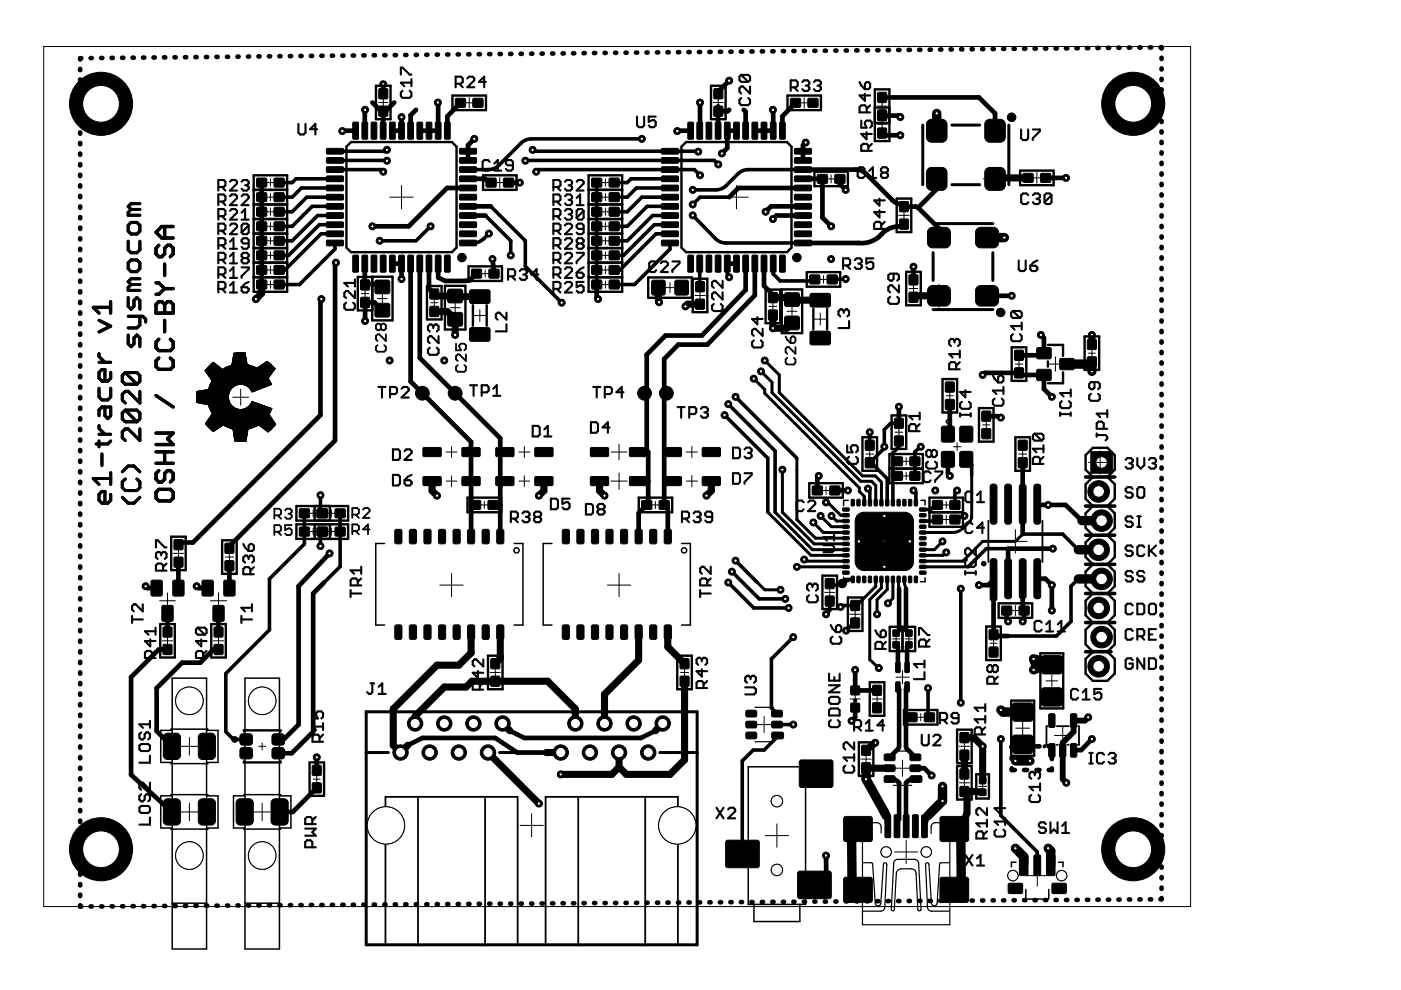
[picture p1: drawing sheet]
<svg xmlns="http://www.w3.org/2000/svg" width="297mm" height="210mm" viewBox="0 0 297 210" stroke-linecap="round" stroke-linejoin="round" font-family="sans-serif">
<g fill="none" stroke="#000" stroke-width=".63">
<path d="M187 24.4v.1M27.2 47.8l.6-.6h1.2l.7 .6v1.2l-.7 .6h-1.2l-.6-.6zM27.2 51.1v1.9l.6 .6h1.2l.7-.6v-1.9M27.2 55.7l.6-.6h1.2l.7 .6v1.3l-.7 .6h-1.2l-.6-.6zM27.8 44.4l-.6 .6v.6h2.5M27.8 44.4h1.9M29.7 59.1h-1.9l-.6 .6 .6 .6M29.7 43.2h-1.9l-.6 .6 .6 .6M191.4 43.3l.3 .5M21 75v.6l1.2 1.2M21 76.8h2.5M23.5 79v1.2l-.6 .6h-1.3l-.6-.6v-1.2l.6-.7h.6v2.5"/>
<path d="M26.6 79l-.7 .6v1.3l.7 .6h2.4M26.6 79h2.4l.7 .6v1.3l-.7 .6M26.6 79l2.4 2.5M27.2 63.1v1.8l.6 .7 .6-.7v-1.2l.6-.6 .7 .6v1.9M27.2 71v1.9l.6 .6 .6-.6v-1.3l.6-.6 .7 .6v1.9M27.2 67.1h3.1l.6 .6v.6M27.8 60.3l-.6 .6v.7h2.5M27.8 60.3h1.9M29.7 67.1v1.8l-.7 .6h-1.8M161.4 78.7l2.3 2.3v2.2l18.8 18.8h2.3l.9 .9v3.7M162.1 76.4l3.1 3.1v3.7l17.7 17.7h2.7l1.3 1.3v4.4M21 82.3v1.9l.6 .6h1.3l.6-.6v-1.9"/>
<path d="M21 90.2v.6l1.2 1.3M21 93.5v1.2M21 92.1h2.5M21.6 96.2v2.5M22.2 86.3v1.8l.7 .7 .6-.7v-1.8h-1.9l-.6 .6v1.2M23.5 93.5l-.6 .6h-2.5M26.6 87l-.7 .6v1.2l.7 .6h2.4M26.6 87h2.4l.7 .6v1.2l-.7 .6M26.6 87l2.4 2.4M29.7 83v2.4l-2.5-2.4h-.6l-.7 .6v1.2l.7 .6M29.7 90.9v2.5l-2.5-2.5h-.6l-.7 .6v1.3l.7 .6M159.8 80.3l2.3 2.3v.8l20.1 20v.8l1 1v1.4"/>
<path d="M165.9 99.6v9l6.7 6.7h6.7M169 97.2v13l3.9 3.9h6.4M189.3 97.8h1M204.9 97.4l.7 .7M23.5 100.2v2.5M23.5 104.8v1.3l-.6 .6h-1.3l-.6-.6v-1.3l.6-.6h.6v2.5M23.5 101.5h-3.7l1.2 1.2M25.9 105.4l1.3 1.3h1.2l1.3-1.3M25.9 100l1.3-1.2h1.2l1.3 1.2M26.6 101.6l-.7 .6v1.2l.7 .6h2.4l.7-.6v-1.2l-.7-.6M162.8 108.6l9.1 9.2h7.4M164.3 108.6l8 7.9h7"/>
<path d="M170.5 118.6l.3 .4h8.5M172.4 110.8l2.2 2.1h4.7M174 109.4l2.3 2.3h3M175.1 106.5h.4l2.7 2.7h1.1M176.3 109.4l1.1 1.1h1.9M178.2 104h1.6M184 103.6l.4 .4v2.6v-2.4zM189.3 100.9h1M199.8 114.8l-1.7 1.7h-2.5M200.6 117.1l-.6 .7h-4.4M206 100.7v8.8l-.1 .6-.3 .5a5.6 5.6 0 0 1-2.6 2.1l-1 .2h-6.4M216.8 113.2l-1.5 1.6h-7l-4.1 4.2h-8.6"/>
<path d="M160.2 123.1l1.9 2h3.4M169 120.2h10.3M185.7 122.9v1.4l-2.8 2.8M186.9 122.9v1.8l-2.5 2.4v12.8l1.9 1.7M188.1 122.9v2.1l-2.2 2.1v3.1M189.3 122.9v4l-1 1M190.5 122.9l.1 1.9M191.7 122.9v.8l.4 1.1M195.6 120.2h9.7"/>
</g>
<g fill="none" stroke="#000" stroke-width=".7">
<path d="M33.1 60h.6l1.2 1.2M33.7 52l-.6 .6v1.2l.6 .6h.6l.6-.6v-1.2l.6-.6h.6l.6 .6v1.2l-.6 .6M34.9 48v2.5M34.9 56v2.4M36.7 48h-2.4l-1.2 1.3 1.2 1.2h2.4M21 67.9l2.4 1.3-2.4 1.2M23.4 65.2h-3.6l1.2 1.2M23.4 63.9v2.5M33.7 63.9h.6l.6 .7 .6-.7h.6l.6 .7v1.8h-3.6v-1.8zM33.7 71.9l-.6 .6v1.2l.6 .6h2.4l.6-.6v-1.2l-.6-.6M33.7 75.9l-.6 .6v1.2l.6 .6h2.4l.6-.6v-1.2l-.6-.6M34.9 64.6v1.8"/>
<path d="M34.9 67.9v2.5M34.9 61.2l-1.2 1.2h-.6M34.9 61.2h1.8M33.1 98.2h3.6M33.1 95.8h3.6M33.1 91.8h3.6l-1.2 1.2 1.2 1.3h-3.6M33.1 83.9l3.6 2.4M33.7 99.8l-.6 .6v1.2l.6 .6h.6l.6-.6v-1.2l.6-.6h.6l.6 .6v1.2l-.6 .6M34.9 95.8v2.4M33.7 103.8h2.4l.6 .6v1.2l-.6 .6h-2.4l-.6-.6v-1.2z"/>
</g>
<g fill="#000" stroke="#000" stroke-width=".21">
<path d="M80.3 18.9l.3-.1h1.3l.3 .1v1.8l-.1 .2-1.5 .1-.3-.2z" fill-rule="evenodd"/>
<path d="M151.4 18.9l.2-.1h1.4l.2 .1 .1 1.8-.2 .2-1.5 .1-.2-.2z" fill-rule="evenodd"/>
<path d="M186.1 19.7l.2-.1h1.4l.3 .1v1.8l-.1 .2-1.6 .1-.2-.2z" fill-rule="evenodd"/>
<path d="M54.5 37.8h1.9l.2 .2-.1 1.5-.2 .2-1.8-.1-.1-.2v-1.4z" fill-rule="evenodd"/>
<path d="M58.2 37.8h1.9l.2 .2-.1 1.5-.2 .2-1.8-.1-.1-.2v-1.4z" fill-rule="evenodd"/>
<path d="M69.3 31.5h3.3l.2 .2v.7l-.2 .3h-3.2l-.2-.3z" fill-rule="evenodd"/>
<path d="M69.3 33.5l3.3-.1 .2 .3v.7l-.2 .2h-3.2l-.2-.2z" fill-rule="evenodd"/>
<path d="M69.3 35.4l3.3-.1 .2 .3v.7l-.2 .3h-3.2l-.2-.3z" fill-rule="evenodd"/>
<path d="M69.3 37.4l3.3-.1 .2 .2v.8l-.2 .2h-3.2l-.2-.2z" fill-rule="evenodd"/>
<path d="M69.3 39.3l3.3-.1 .2 .3v.7l-.2 .3h-3.2l-.2-.3z" fill-rule="evenodd"/>
<path d="M74.9 26l.9-.1 .2 .2v3.2l-.2 .2h-.8l-.2-.2z" fill-rule="evenodd"/>
<path d="M76.8 26l.9-.1 .3 .2v3.2l-.3 .2h-.7l-.3-.2z" fill-rule="evenodd"/>
<path d="M78.8 26l.9-.1 .2 .2v3.2l-.2 .2h-.8l-.2-.2z" fill-rule="evenodd"/>
<path d="M80.3 22.6l.3-.1h1.3l.3 .1v1.8l-.1 .2-1.5 .1-.3-.2z" fill-rule="evenodd"/>
<path d="M80.7 26l.9-.1 .3 .2v3.2l-.3 .2h-.7l-.3-.2z" fill-rule="evenodd"/>
<path d="M82.6 26l.9-.1 .3 .2v3.2l-.3 .2h-.7l-.2-.2z" fill-rule="evenodd"/>
<path d="M84.6 26l.9-.1 .2 .2v3.2l-.2 .2h-.7l-.3-.2z" fill-rule="evenodd"/>
<path d="M86.5 26l.9-.1 .3 .2v3.2l-.3 .2h-.7l-.3-.2z" fill-rule="evenodd"/>
<path d="M88.5 26l.9-.1 .2 .2v3.2l-.2 .2h-.8l-.2-.2z" fill-rule="evenodd"/>
<path d="M90.4 26l.9-.1 .3 .2v3.2l-.3 .2h-.7l-.3-.2z" fill-rule="evenodd"/>
<path d="M92.4 26l.9-.1 .2 .2v3.2l-.2 .2h-.8l-.2-.2z" fill-rule="evenodd"/>
<path d="M94.3 26l.9-.1 .3 .2v3.2l-.3 .2h-.7l-.3-.2z" fill-rule="evenodd"/>
<path d="M96.7 20.9h1.9l.1 .2v1.5l-.3 .2-1.7-.1-.2-.2v-1.4z" fill-rule="evenodd"/>
<path d="M97.5 39.3l3.3-.1 .2 .3v.7l-.2 .3h-3.2l-.2-.3z" fill-rule="evenodd"/>
<path d="M97.5 37.4l3.3-.1 .2 .2v.8l-.2 .2h-3.2l-.2-.2z" fill-rule="evenodd"/>
<path d="M97.5 35.4l3.3-.1 .2 .3v.7l-.2 .3h-3.2l-.2-.3z" fill-rule="evenodd"/>
<path d="M97.5 33.5l3.3-.1 .2 .3v.7l-.2 .2h-3.2l-.2-.2z" fill-rule="evenodd"/>
<path d="M97.5 31.5h3.3l.2 .2v.7l-.2 .3h-3.2l-.2-.3z" fill-rule="evenodd"/>
<path d="M100.4 20.9h1.9l.1 .2v1.5l-.3 .2-1.7-.1-.2-.2v-1.4z" fill-rule="evenodd"/>
<path d="M103.2 37.8h1.9l.1 .2v1.5l-.3 .2-1.7-.1-.2-.2v-1.4z" fill-rule="evenodd"/>
<path d="M106.9 37.8h1.9l.1 .2v1.5l-.3 .2-1.7-.1-.2-.2v-1.4z" fill-rule="evenodd"/>
<path d="M125.6 37.8h1.9l.1 .2v1.5l-.3 .2-1.7-.1-.2-.2v-1.4z" fill-rule="evenodd"/>
<path d="M129.3 37.8h1.9l.1 .2v1.5l-.3 .2-1.7-.1-.2-.2v-1.4z" fill-rule="evenodd"/>
<path d="M140.3 31.5h3.3l.3 .2v.7l-.3 .3h-3.1l-.3-.3z" fill-rule="evenodd"/>
<path d="M140.3 33.5l3.3-.1 .3 .3v.7l-.3 .2h-3.1l-.3-.2z" fill-rule="evenodd"/>
<path d="M140.3 35.4l3.3-.1 .3 .3v.7l-.3 .3h-3.1l-.3-.3z" fill-rule="evenodd"/>
<path d="M140.3 37.4l3.3-.1 .3 .2v.8l-.3 .2h-3.1l-.3-.2z" fill-rule="evenodd"/>
<path d="M140.3 39.3l3.3-.1 .3 .3v.7l-.3 .3h-3.1l-.3-.3z" fill-rule="evenodd"/>
<path d="M145.9 26l.9-.1 .2 .2v3.2l-.2 .2h-.7l-.3-.2z" fill-rule="evenodd"/>
<path d="M147.8 26l.9-.1 .3 .2v3.2l-.3 .2h-.7l-.3-.2z" fill-rule="evenodd"/>
<path d="M149.8 26l.9-.1 .2 .2v3.2l-.2 .2h-.8l-.2-.2z" fill-rule="evenodd"/>
<path d="M151.4 22.6l.2-.1h1.4l.2 .1 .1 1.8-.2 .2-1.5 .1-.2-.2z" fill-rule="evenodd"/>
<path d="M151.7 26l.9-.1 .3 .2v3.2l-.3 .2h-.7l-.3-.2z" fill-rule="evenodd"/>
<path d="M153.7 26l.9-.1 .2 .2v3.2l-.2 .2h-.8l-.2-.2z" fill-rule="evenodd"/>
<path d="M155.6 26l.9-.1 .3 .2v3.2l-.3 .2h-.7l-.3-.2z" fill-rule="evenodd"/>
<path d="M157.6 26l.9-.1 .2 .2v3.2l-.2 .2h-.8l-.2-.2z" fill-rule="evenodd"/>
<path d="M159.5 26l.9-.1 .3 .2v3.2l-.3 .2h-.7l-.3-.2z" fill-rule="evenodd"/>
<path d="M161.4 26l1-.1 .2 .2v3.2l-.2 .2h-.8l-.2-.2z" fill-rule="evenodd"/>
<path d="M163.4 26l.9-.1 .2 .2v3.2l-.2 .2h-.7l-.3-.2z" fill-rule="evenodd"/>
<path d="M165.3 26l.9-.1 .3 .2v3.2l-.3 .2h-.7l-.2-.2z" fill-rule="evenodd"/>
<path d="M167.7 20.9h1.9l.2 .2-.1 1.5-.2 .2-1.8-.1-.1-.2v-1.4z" fill-rule="evenodd"/>
<path d="M168.5 39.3l3.3-.1 .3 .3v.7l-.3 .3h-3.1l-.3-.3z" fill-rule="evenodd"/>
<path d="M168.5 37.4l3.3-.1 .3 .2v.8l-.3 .2h-3.1l-.3-.2z" fill-rule="evenodd"/>
<path d="M168.5 35.4l3.3-.1 .3 .3v.7l-.3 .3h-3.1l-.3-.3z" fill-rule="evenodd"/>
<path d="M168.5 33.5l3.3-.1 .3 .3v.7l-.3 .2h-3.1l-.3-.2z" fill-rule="evenodd"/>
<path d="M168.5 31.5h3.3l.3 .2v.7l-.3 .3h-3.1l-.3-.3z" fill-rule="evenodd"/>
<path d="M171.4 20.9h1.9l.2 .2-.1 1.5-.2 .2-1.8-.1-.1-.2v-1.4z" fill-rule="evenodd"/>
<path d="M173.4 37h1.9l.2 .2-.1 1.6-.2 .1h-1.8l-.1-.3v-1.4z" fill-rule="evenodd"/>
<path d="M177.1 37h1.9l.2 .2-.1 1.6-.2 .1h-1.8l-.1-.3v-1.4z" fill-rule="evenodd"/>
<path d="M186.1 27.3l.2-.2h1.4l.3 .2v1.7l-.1 .3h-1.6l-.2-.1z" fill-rule="evenodd"/>
<path d="M186.1 23.6l.2-.2h1.4l.3 .2v1.7l-.1 .3h-1.6l-.2-.1z" fill-rule="evenodd"/>
<path d="M186.1 23.4l.2-.1h1.4l.3 .1v1.8l-.1 .2-1.6 .1-.2-.2z" fill-rule="evenodd"/>
<path d="M196.9 35.7l.6-.2h2.2a1.09 1.09 0 0 1 1.1 1.1v2.7a1.09 1.09 0 0 1-1.1 1.1h-2.2a1.09 1.09 0 0 1-1.1-1.1v-2.7l.1-.4z" fill-rule="evenodd"/>
<path d="M196.9 25.5l.6-.2h2.2a1.09 1.09 0 0 1 1.1 1.1v2.7a1.09 1.09 0 0 1-1.1 1.1h-2.2a1.09 1.09 0 0 1-1.1-1.1v-2.7l.1-.4z" fill-rule="evenodd"/>
<path d="M209.2 35.7l.7-.2h2.2a1.09 1.09 0 0 1 1 1.1v2.7a1.09 1.09 0 0 1-1 1.1h-2.2a1.09 1.09 0 0 1-1.1-1.1v-2.7v-.4z" fill-rule="evenodd"/>
<path d="M209.2 25.5l.7-.2h2.2a1.09 1.09 0 0 1 1 1.1v2.7a1.09 1.09 0 0 1-1 1.1h-2.2a1.09 1.09 0 0 1-1.1-1.1v-2.7v-.4z" fill-rule="evenodd"/>
<path d="M217 36.8h1.9l.2 .2-.1 1.5-.2 .2h-1.8l-.1-.3v-1.4z" fill-rule="evenodd"/>
<path d="M220.7 36.8h2l.1 .2v1.5l-.3 .2h-1.8l-.1-.3v-1.4z" fill-rule="evenodd"/>
<path d="M54.5 59.4h1.9l.2 .2-.1 1.6-.2 .1h-1.8l-.1-.3v-1.4z" fill-rule="evenodd"/>
<path d="M54.5 56.3h1.9l.2 .3-.1 1.5-.2 .1h-1.8l-.1-.3v-1.3z" fill-rule="evenodd"/>
<path d="M54.5 53.2h1.9l.2 .3-.1 1.5-.2 .1h-1.8l-.1-.3v-1.3z" fill-rule="evenodd"/>
<path d="M54.5 50.1h1.9l.2 .3-.1 1.5-.2 .1h-1.8l-.1-.3v-1.3z" fill-rule="evenodd"/>
<path d="M54.5 47.1h1.9l.2 .2-.1 1.5-.2 .2-1.8-.1-.1-.2v-1.4z" fill-rule="evenodd"/>
<path d="M54.5 44h1.9l.2 .2-.1 1.5-.2 .2-1.8-.1-.1-.2v-1.4z" fill-rule="evenodd"/>
<path d="M54.5 40.9h1.9l.2 .2-.1 1.5-.2 .2-1.8-.1-.1-.2v-1.4z" fill-rule="evenodd"/>
<path d="M58.2 59.4h1.9l.2 .2-.1 1.6-.2 .1h-1.8l-.1-.3v-1.4z" fill-rule="evenodd"/>
<path d="M58.2 56.3h1.9l.2 .3-.1 1.5-.2 .1h-1.8l-.1-.3v-1.3z" fill-rule="evenodd"/>
<path d="M58.2 53.2h1.9l.2 .3-.1 1.5-.2 .1h-1.8l-.1-.3v-1.3z" fill-rule="evenodd"/>
<path d="M58.2 50.1h1.9l.2 .3-.1 1.5-.2 .1h-1.8l-.1-.3v-1.3z" fill-rule="evenodd"/>
<path d="M58.2 47.1h1.9l.2 .2-.1 1.5-.2 .2-1.8-.1-.1-.2v-1.4z" fill-rule="evenodd"/>
<path d="M58.2 44h1.9l.2 .2-.1 1.5-.2 .2-1.8-.1-.1-.2v-1.4z" fill-rule="evenodd"/>
<path d="M58.2 40.9h1.9l.2 .2-.1 1.5-.2 .2-1.8-.1-.1-.2v-1.4z" fill-rule="evenodd"/>
<path d="M69.3 41.3l3.3-.1 .2 .2v.8l-.2 .2h-3.2l-.2-.2z" fill-rule="evenodd"/>
<path d="M69.3 43.2l3.3-.1 .2 .3v.7l-.2 .3h-3.2l-.2-.3z" fill-rule="evenodd"/>
<path d="M69.3 45.2l3.3-.1 .2 .2v.8l-.2 .2h-3.2l-.2-.2z" fill-rule="evenodd"/>
<path d="M69.3 47.1l3.3-.1 .2 .3v.7l-.2 .3h-3.2l-.2-.3z" fill-rule="evenodd"/>
<path d="M69.3 49h3.3l.2 .2v.7l-.2 .3h-3.2l-.2-.3z" fill-rule="evenodd"/>
<path d="M69.3 51l3.3-.1 .2 .3v.7l-.2 .2h-3.2l-.2-.2z" fill-rule="evenodd"/>
<path d="M74.9 54.2l.9-.1 .2 .2v3.2l-.2 .2h-.8l-.2-.2z" fill-rule="evenodd"/>
<path d="M76.5 59.5l.2-.2h1.4l.2 .2 .1 1.7-.2 .3h-1.5l-.2-.1z" fill-rule="evenodd"/>
<path d="M76.8 54.2l.9-.1 .3 .2v3.2l-.3 .2h-.7l-.3-.2z" fill-rule="evenodd"/>
<path d="M78.8 54.2l.9-.1 .2 .2v3.2l-.2 .2h-.8l-.2-.2z" fill-rule="evenodd"/>
<path d="M79.7 59.4h2.7l.3 .4-.1 2.3-.4 .2-2.5-.1-.2-.3v-2.1z" fill-rule="evenodd"/>
<path d="M80.7 54.2l.9-.1 .3 .2v3.2l-.3 .2h-.7l-.3-.2z" fill-rule="evenodd"/>
<path d="M82.6 54.2l.9-.1 .3 .2v3.2l-.3 .2h-.7l-.2-.2z" fill-rule="evenodd"/>
<path d="M84.6 54.2l.9-.1 .2 .2v3.2l-.2 .2h-.7l-.3-.2z" fill-rule="evenodd"/>
<path d="M86.5 54.2l.9-.1 .3 .2v3.2l-.3 .2h-.7l-.3-.2z" fill-rule="evenodd"/>
<path d="M88.5 54.2l.9-.1 .2 .2v3.2l-.2 .2h-.8l-.2-.2z" fill-rule="evenodd"/>
<path d="M90.4 54.2l.9-.1 .3 .2v3.2l-.3 .2h-.7l-.3-.2z" fill-rule="evenodd"/>
<path d="M92.4 54.2l.9-.1 .2 .2v3.2l-.2 .2h-.8l-.2-.2z" fill-rule="evenodd"/>
<path d="M94.3 54.2l.9-.1 .3 .2v3.2l-.3 .2h-.7l-.3-.2z" fill-rule="evenodd"/>
<path d="M97.5 51l3.3-.1 .2 .3v.7l-.2 .2h-3.2l-.2-.2z" fill-rule="evenodd"/>
<path d="M97.5 49h3.3l.2 .2v.7l-.2 .3h-3.2l-.2-.3z" fill-rule="evenodd"/>
<path d="M97.5 47.1l3.3-.1 .2 .3v.7l-.2 .3h-3.2l-.2-.3z" fill-rule="evenodd"/>
<path d="M97.5 45.2l3.3-.1 .2 .2v.8l-.2 .2h-3.2l-.2-.2z" fill-rule="evenodd"/>
<path d="M97.5 43.2l3.3-.1 .2 .3v.7l-.2 .3h-3.2l-.2-.3z" fill-rule="evenodd"/>
<path d="M97.5 41.3l3.3-.1 .2 .2v.8l-.2 .2h-3.2l-.2-.2z" fill-rule="evenodd"/>
<path d="M100.1 57.1h1.9l.1 .2v1.5l-.3 .2h-1.7l-.2-.3v-1.4z" fill-rule="evenodd"/>
<path d="M103.8 57.1h1.9l.1 .2v1.5l-.3 .2h-1.7l-.2-.3v-1.4z" fill-rule="evenodd"/>
<path d="M125.6 59.4h1.9l.1 .2v1.6l-.3 .1h-1.7l-.2-.3v-1.4z" fill-rule="evenodd"/>
<path d="M125.6 56.3h1.9l.1 .3v1.5l-.3 .1h-1.7l-.2-.3v-1.3z" fill-rule="evenodd"/>
<path d="M125.6 53.2h1.9l.1 .3v1.5l-.3 .1h-1.7l-.2-.3v-1.3z" fill-rule="evenodd"/>
<path d="M125.6 50.1h1.9l.1 .3v1.5l-.3 .1h-1.7l-.2-.3v-1.3z" fill-rule="evenodd"/>
<path d="M125.6 47.1h1.9l.1 .2v1.5l-.3 .2-1.7-.1-.2-.2v-1.4z" fill-rule="evenodd"/>
<path d="M125.6 44h1.9l.1 .2v1.5l-.3 .2-1.7-.1-.2-.2v-1.4z" fill-rule="evenodd"/>
<path d="M125.6 40.9h1.9l.1 .2v1.5l-.3 .2-1.7-.1-.2-.2v-1.4z" fill-rule="evenodd"/>
<path d="M129.3 59.4h1.9l.1 .2v1.6l-.3 .1h-1.7l-.2-.3v-1.4z" fill-rule="evenodd"/>
<path d="M129.3 56.3h1.9l.1 .3v1.5l-.3 .1h-1.7l-.2-.3v-1.3z" fill-rule="evenodd"/>
<path d="M129.3 53.2h1.9l.1 .3v1.5l-.3 .1h-1.7l-.2-.3v-1.3z" fill-rule="evenodd"/>
<path d="M129.3 50.1h1.9l.1 .3v1.5l-.3 .1h-1.7l-.2-.3v-1.3z" fill-rule="evenodd"/>
<path d="M129.3 47.1h1.9l.1 .2v1.5l-.3 .2-1.7-.1-.2-.2v-1.4z" fill-rule="evenodd"/>
<path d="M129.3 44h1.9l.1 .2v1.5l-.3 .2-1.7-.1-.2-.2v-1.4z" fill-rule="evenodd"/>
<path d="M129.3 40.9h1.9l.1 .2v1.5l-.3 .2-1.7-.1-.2-.2v-1.4z" fill-rule="evenodd"/>
<path d="M138.2 59.6l.4-.2h2l.4 .2 .1 2.5-.3 .4-2.2 .1-.4-.2z" fill-rule="evenodd"/>
<path d="M140.3 41.3l3.3-.1 .3 .2v.8l-.3 .2h-3.1l-.3-.2z" fill-rule="evenodd"/>
<path d="M140.3 43.2l3.3-.1 .3 .3v.7l-.3 .3h-3.1l-.3-.3z" fill-rule="evenodd"/>
<path d="M140.3 45.2l3.3-.1 .3 .2v.8l-.3 .2h-3.1l-.3-.2z" fill-rule="evenodd"/>
<path d="M140.3 47.1l3.3-.1 .3 .3v.7l-.3 .3h-3.1l-.3-.3z" fill-rule="evenodd"/>
<path d="M140.3 49h3.3l.3 .2v.7l-.3 .3h-3.1l-.3-.3z" fill-rule="evenodd"/>
<path d="M140.3 51l3.3-.1 .3 .3v.7l-.3 .2h-3.1l-.3-.2z" fill-rule="evenodd"/>
<path d="M143.1 59.6l.4-.2h2l.4 .2 .1 2.5-.2 .4-2.3 .1-.4-.2z" fill-rule="evenodd"/>
<path d="M145.9 54.2l.9-.1 .2 .2v3.2l-.2 .2h-.7l-.3-.2z" fill-rule="evenodd"/>
<path d="M147.5 59.8l.2-.1h1.4l.3 .1v1.8l-.2 .3h-1.5l-.2-.2z" fill-rule="evenodd"/>
<path d="M147.8 54.2l.9-.1 .3 .2v3.2l-.3 .2h-.7l-.3-.2z" fill-rule="evenodd"/>
<path d="M149.8 54.2l.9-.1 .2 .2v3.2l-.2 .2h-.8l-.2-.2z" fill-rule="evenodd"/>
<path d="M151.7 54.2l.9-.1 .3 .2v3.2l-.3 .2h-.7l-.3-.2z" fill-rule="evenodd"/>
<path d="M153.7 54.2l.9-.1 .2 .2v3.2l-.2 .2h-.8l-.2-.2z" fill-rule="evenodd"/>
<path d="M155.6 54.2l.9-.1 .3 .2v3.2l-.3 .2h-.7l-.3-.2z" fill-rule="evenodd"/>
<path d="M157.6 54.2l.9-.1 .2 .2v3.2l-.2 .2h-.8l-.2-.2z" fill-rule="evenodd"/>
<path d="M159.5 54.2l.9-.1 .3 .2v3.2l-.3 .2h-.7l-.3-.2z" fill-rule="evenodd"/>
<path d="M161.4 54.2l1-.1 .2 .2v3.2l-.2 .2h-.8l-.2-.2z" fill-rule="evenodd"/>
<path d="M163.4 54.2l.9-.1 .2 .2v3.2l-.2 .2h-.7l-.3-.2z" fill-rule="evenodd"/>
<path d="M165.3 54.2l.9-.1 .3 .2v3.2l-.3 .2h-.7l-.2-.2z" fill-rule="evenodd"/>
<path d="M168.5 51l3.3-.1 .3 .3v.7l-.3 .2h-3.1l-.3-.2z" fill-rule="evenodd"/>
<path d="M168.5 49h3.3l.3 .2v.7l-.3 .3h-3.1l-.3-.3z" fill-rule="evenodd"/>
<path d="M168.5 47.1l3.3-.1 .3 .3v.7l-.3 .3h-3.1l-.3-.3z" fill-rule="evenodd"/>
<path d="M168.5 45.2l3.3-.1 .3 .2v.8l-.3 .2h-3.1l-.3-.2z" fill-rule="evenodd"/>
<path d="M168.5 43.2l3.3-.1 .3 .3v.7l-.3 .3h-3.1l-.3-.3z" fill-rule="evenodd"/>
<path d="M168.5 41.3l3.3-.1 .3 .2v.8l-.3 .2h-3.1l-.3-.2z" fill-rule="evenodd"/>
<path d="M171.8 58.3h1.9l.1 .3v1.5l-.2 .1h-1.8l-.2-.3v-1.3z" fill-rule="evenodd"/>
<path d="M175.5 58.3h1.9l.1 .3v1.5l-.2 .1h-1.8l-.2-.3v-1.3z" fill-rule="evenodd"/>
<path d="M190.7 46.6l.3-.2h1.3l.3 .2v1.7l-.1 .3h-1.5l-.3-.1z" fill-rule="evenodd"/>
<path d="M190.7 42.9l.3-.2h1.3l.3 .2v1.7l-.1 .3h-1.5l-.3-.1z" fill-rule="evenodd"/>
<path d="M192.7 58.4l.3-.2h1.4l.2 .2v1.7l-.1 .3h-1.5l-.3-.1z" fill-rule="evenodd"/>
<path d="M196.8 48.6l.6-.3 .3-.1h2.7a1.09 1.09 0 0 1 1.1 1.1v2.2a1.09 1.09 0 0 1-1.1 1.1h-2.7a1.09 1.09 0 0 1-1.1-1.1v-2.2z" fill-rule="evenodd"/>
<path d="M207.1 48.6l.5-.3 .3-.1h2.7a1.09 1.09 0 0 1 1.1 1.1v2.2a1.09 1.09 0 0 1-1.1 1.1h-2.7a1.09 1.09 0 0 1-1.1-1.1v-2.2z" fill-rule="evenodd"/>
<path d="M76.5 63.2l.2-.2h1.4l.2 .2 .1 1.7-.2 .3h-1.5l-.2-.1z" fill-rule="evenodd"/>
<path d="M79.7 64.4h2.7l.3 .3-.1 2.3-.4 .2h-2.5l-.2-.4v-2.1z" fill-rule="evenodd"/>
<path d="M91.1 61.4l.3-.2h1.4l.2 .2v1.8l-.1 .2h-1.5l-.3-.1z" fill-rule="evenodd"/>
<path d="M91.1 65.1l.3-.2h1.4l.2 .2v1.8l-.1 .2h-1.5l-.3-.1z" fill-rule="evenodd"/>
<path d="M95.1 66.3h2.8l.2 .4-.1 2.2-.3 .3-2.6-.1-.2-.4v-2z" fill-rule="evenodd"/>
<path d="M95.1 61.4h2.8l.2 .3-.1 2.3-.3 .2h-2.6l-.2-.4v-2.1z" fill-rule="evenodd"/>
<path d="M99.8 61.5h3.9l.2 .4-.1 2.2-.3 .2h-3.7l-.3-.4v-2z" fill-rule="evenodd"/>
<path d="M99.8 69.5h3.9l.2 .4-.1 2.3-.3 .2-3.7-.1-.3-.4v-2z" fill-rule="evenodd"/>
<path d="M147.5 63.5l.2-.1h1.4l.3 .1v1.8l-.2 .3h-1.5l-.2-.1z" fill-rule="evenodd"/>
<path d="M162.9 62.1l.3-.1h1.4l.2 .1v1.8l-.1 .3h-1.5l-.3-.1z" fill-rule="evenodd"/>
<path d="M162.9 65.8l.3-.1h1.4l.2 .1v1.8l-.1 .3h-1.5l-.3-.1z" fill-rule="evenodd"/>
<path d="M166.5 67.1h2.8l.2 .4-.1 2.2-.3 .2h-2.6l-.2-.4v-2z" fill-rule="evenodd"/>
<path d="M166.5 62.1h2.8l.2 .4-.1 2.3-.3 .2-2.6-.1-.2-.4v-2z" fill-rule="evenodd"/>
<path d="M171.9 62.2h4l.2 .4-.1 2.3-.4 .2-3.7-.1-.2-.3v-2.1z" fill-rule="evenodd"/>
<path d="M171.9 70.3h4l.2 .3-.1 2.3-.4 .2h-3.7l-.2-.4v-2.1z" fill-rule="evenodd"/>
<path d="M192.7 62.1l.3-.2h1.4l.2 .2v1.7l-.1 .3h-1.5l-.3-.1z" fill-rule="evenodd"/>
<path d="M196.8 61l.6-.4 .3-.1h2.7a1.09 1.09 0 0 1 1.1 1.1v2.2a1.09 1.09 0 0 1-1.1 1.1h-2.7a1.09 1.09 0 0 1-1.1-1.1v-2.2z" fill-rule="evenodd"/>
<path d="M207.1 61l.5-.4 .3-.1h2.7a1.09 1.09 0 0 1 1.1 1.1v2.2a1.09 1.09 0 0 1-1.1 1.1h-2.7a1.09 1.09 0 0 1-1.1-1.1v-2.2z" fill-rule="evenodd"/>
<path d="M215.1 78.1l.3-.1h1.3l.3 .1v1.8l-.1 .2-1.5 .1-.3-.2z" fill-rule="evenodd"/>
<path d="M215.1 74.4l.3-.2h1.3l.3 .2v1.7l-.1 .3h-1.5l-.3-.1z" fill-rule="evenodd"/>
<path d="M220 78.3h2.7l.2 .4-.1 1.8-.3 .2h-2.5l-.2-.4v-1.6z" fill-rule="evenodd"/>
<path d="M220 73.7h2.7l.2 .3-.1 1.9-.3 .2-2.5-.1-.2-.3v-1.7z" fill-rule="evenodd"/>
<path d="M224.8 76h2.8l.2 .4-.1 1.8-.3 .2h-2.6l-.1-.4v-1.6z" fill-rule="evenodd"/>
<path d="M230.6 75.8l.2-.2h1.4l.2 .2 .1 1.7-.2 .3h-1.5l-.2-.1z" fill-rule="evenodd"/>
<path d="M230.6 72.1l.2-.2h1.4l.2 .2 .1 1.7-.2 .3h-1.5l-.2-.1z" fill-rule="evenodd"/>
<path d="M89.7 95l.3-.1h3.4l.2 .3-.1 1.5-.2 .1h-3.5l-.1-.3z" fill-rule="evenodd"/>
<path d="M98 95l.2-.1h3.5l.1 .3v1.5l-.3 .1h-3.4l-.2-.3z" fill-rule="evenodd"/>
<path d="M105.1 95l.3-.1h3.4l.2 .3-.1 1.5-.2 .1h-3.5l-.1-.3z" fill-rule="evenodd"/>
<path d="M113.5 94.9h3.6l.2 .3-.1 1.5-.2 .1h-3.5l-.1-.3v-1.3z" fill-rule="evenodd"/>
<path d="M125.2 95l.3-.1h3.4l.2 .3-.1 1.5-.2 .1h-3.5l-.1-.3z" fill-rule="evenodd"/>
<path d="M133.5 95l.2-.1h3.5l.1 .3v1.5l-.3 .1h-3.4l-.2-.3z" fill-rule="evenodd"/>
<path d="M140.8 94.9h3.6l.1 .3v1.5l-.3 .1h-3.4l-.2-.3v-1.3z" fill-rule="evenodd"/>
<path d="M149 94.9h3.6l.2 .3-.1 1.5-.2 .1h-3.5l-.1-.3v-1.3z" fill-rule="evenodd"/>
<path d="M183.5 93.4l.2-.1h1.4l.2 .1 .1 1.8-.2 .3h-1.5l-.2-.1z" fill-rule="evenodd"/>
<path d="M183.5 97.1l.2-.1h1.4l.2 .1 .1 1.8-.2 .3h-1.5l-.2-.1z" fill-rule="evenodd"/>
<path d="M189.3 96.9h1.9l.2 .2-.1 1.5-.2 .2-1.8-.1-.1-.2v-1.4z" fill-rule="evenodd"/>
<path d="M189.7 92.5l.2-.1h1.4l.2 .1 .1 1.8-.2 .3h-1.5l-.2-.1z" fill-rule="evenodd"/>
<path d="M189.7 88.8l.2-.1h1.4l.2 .1 .1 1.8-.2 .2-1.5 .1-.2-.2z" fill-rule="evenodd"/>
<path d="M193 96.9h1.9l.2 .2-.1 1.5-.2 .2-1.8-.1-.1-.2v-1.4z" fill-rule="evenodd"/>
<path d="M199.6 90.6l.4-.2h2l.3 .2 .1 2.7-.2 .4h-2.2l-.4-.2z" fill-rule="evenodd"/>
<path d="M199.6 95.9l.4-.2h2l.3 .2 .1 2.8-.2 .3-2.2 .1-.4-.2z" fill-rule="evenodd"/>
<path d="M200.4 84.8l.3-.1h1.4l.2 .1 .1 1.8-.2 .2-1.5 .1-.3-.2z" fill-rule="evenodd"/>
<path d="M200.4 81.1l.3-.1h1.4l.2 .1 .1 1.8-.2 .2-1.5 .1-.3-.2z" fill-rule="evenodd"/>
<path d="M203.5 95.9l.4-.2h2l.3 .2 .1 2.8-.2 .3-2.2 .1-.4-.2z" fill-rule="evenodd"/>
<path d="M203.5 90.6l.4-.2h2l.3 .2 .1 2.7-.2 .4h-2.2l-.4-.2z" fill-rule="evenodd"/>
<path d="M208.2 91l.2-.2h1.4l.2 .2 .1 1.8-.2 .2h-1.5l-.2-.1z" fill-rule="evenodd"/>
<path d="M208.2 87.3l.2-.2h1.4l.2 .2 .1 1.8-.2 .2h-1.5l-.2-.1z" fill-rule="evenodd"/>
<path d="M215.9 97.1l.2-.1h1.4l.3 .1v1.8l-.1 .3h-1.6l-.2-.1z" fill-rule="evenodd"/>
<path d="M215.9 93.4l.2-.1h1.4l.3 .1v1.8l-.1 .3h-1.6l-.2-.1z" fill-rule="evenodd"/>
<path d="M36.9 118.2l.3-.1h1.3l.3 .1v1.8l-.1 .3h-1.5l-.3-.2z" fill-rule="evenodd"/>
<path d="M36.9 114.5l.3-.1h1.3l.3 .1v1.8l-.1 .2-1.5 .1-.3-.2z" fill-rule="evenodd"/>
<path d="M47.7 119l.3-.1h1.3l.3 .1v1.8l-.1 .2-1.5 .1-.3-.2z" fill-rule="evenodd"/>
<path d="M47.7 115.3l.3-.2h1.3l.3 .2v1.8l-.1 .2h-1.5l-.3-.1z" fill-rule="evenodd"/>
<path d="M63.6 111.8h1.9l.1 .2v1.5l-.2 .2-1.8-.1-.2-.2v-1.4z" fill-rule="evenodd"/>
<path d="M63.6 107.9h1.9l.1 .3v1.5l-.2 .1h-1.8l-.2-.3v-1.3z" fill-rule="evenodd"/>
<path d="M67.3 111.8h1.9l.2 .2-.1 1.5-.2 .2-1.8-.1-.1-.2v-1.4z" fill-rule="evenodd"/>
<path d="M67.3 107.9h1.9l.2 .3-.1 1.5-.2 .1h-1.8l-.1-.3v-1.3z" fill-rule="evenodd"/>
<path d="M67.5 111.8h1.9l.1 .2v1.5l-.3 .2-1.7-.1-.2-.2v-1.4z" fill-rule="evenodd"/>
<path d="M67.5 107.9h1.9l.1 .3v1.5l-.3 .1h-1.7l-.2-.3v-1.3z" fill-rule="evenodd"/>
<path d="M71.2 111.8h1.9l.1 .2v1.5l-.3 .2-1.7-.1-.2-.2v-1.4z" fill-rule="evenodd"/>
<path d="M71.2 107.9h1.9l.1 .3v1.5l-.3 .1h-1.7l-.2-.3v-1.3z" fill-rule="evenodd"/>
<path d="M83.9 112.3l.9-.1 .4 .2v2.5l-.2 .4h-.9l-.4-.2v-2.5z" fill-rule="evenodd"/>
<path d="M87 112.3l.9-.1 .4 .2v2.5l-.2 .4h-.9l-.4-.2v-2.5z" fill-rule="evenodd"/>
<path d="M89.7 101.2l.3-.2 3.4 .1 .2 .2-.1 1.5-.2 .2-3.5-.1-.1-.2z" fill-rule="evenodd"/>
<path d="M90.1 112.3l.9-.1 .3 .2 .1 2.5-.2 .4h-.9l-.4-.2v-2.5z" fill-rule="evenodd"/>
<path d="M93.2 112.3l.9-.1 .3 .2 .1 2.5-.2 .4h-1l-.3-.2v-2.5z" fill-rule="evenodd"/>
<path d="M96.2 112.3l1-.1 .3 .2 .1 2.5-.2 .4h-1l-.3-.2v-2.5z" fill-rule="evenodd"/>
<path d="M98 101.2l.2-.2 3.5 .1 .1 .2v1.5l-.3 .2-3.4-.1-.2-.2z" fill-rule="evenodd"/>
<path d="M99.3 112.3l1-.1 .3 .2v2.5l-.1 .4h-1l-.3-.2-.1-2.5z" fill-rule="evenodd"/>
<path d="M99.9 106.1h1.9l.1 .3v1.5l-.2 .1h-1.8l-.2-.3v-1.3z" fill-rule="evenodd"/>
<path d="M102.4 112.3l1-.1 .3 .2v2.5l-.2 .4h-.9l-.3-.2-.1-2.5z" fill-rule="evenodd"/>
<path d="M103.6 106.1h1.9l.1 .3v1.5l-.2 .1h-1.8l-.2-.3v-1.3z" fill-rule="evenodd"/>
<path d="M105.2 101.1h3.6l.2 .2-.1 1.5-.2 .2-3.5-.1-.1-.2v-1.4z" fill-rule="evenodd"/>
<path d="M105.5 112.3l.9-.1 .4 .2v2.5l-.2 .4h-.9l-.3-.2-.1-2.5z" fill-rule="evenodd"/>
<path d="M113.5 101.1h3.6l.2 .2-.1 1.5-.2 .2-3.5-.1-.1-.2v-1.4z" fill-rule="evenodd"/>
<path d="M119.4 112.3l1-.1 .3 .2v2.5l-.2 .4h-.9l-.3-.2-.1-2.5z" fill-rule="evenodd"/>
<path d="M122.5 112.3l.9-.1 .4 .2v2.5l-.2 .4h-.9l-.3-.2-.1-2.5z" fill-rule="evenodd"/>
<path d="M125.2 101.2l.3-.2 3.4 .1 .2 .2-.1 1.5-.2 .2-3.5-.1-.1-.2z" fill-rule="evenodd"/>
<path d="M125.6 112.3l.9-.1 .4 .2v2.5l-.2 .4h-.9l-.4-.2v-2.5z" fill-rule="evenodd"/>
<path d="M128.6 112.3l1-.1 .3 .2 .1 2.5-.2 .4h-1l-.3-.2v-2.5z" fill-rule="evenodd"/>
<path d="M131.7 112.3l1-.1 .3 .2 .1 2.5-.2 .4h-1l-.3-.2v-2.5z" fill-rule="evenodd"/>
<path d="M133.5 101.2l.2-.2 3.5 .1 .1 .2v1.5l-.3 .2-3.4-.1-.2-.2z" fill-rule="evenodd"/>
<path d="M134.8 112.3l1-.1 .3 .2 .1 2.5-.2 .4h-1l-.3-.2-.1-2.5z" fill-rule="evenodd"/>
<path d="M136.2 106.1h1.9l.1 .3v1.5l-.3 .1h-1.7l-.2-.3v-1.3z" fill-rule="evenodd"/>
<path d="M137.9 112.3l1-.1 .3 .2 .1 2.5-.2 .4h-1l-.3-.2-.1-2.5z" fill-rule="evenodd"/>
<path d="M139.9 106.1h1.9l.1 .3v1.5l-.3 .1h-1.7l-.2-.3v-1.3z" fill-rule="evenodd"/>
<path d="M140.8 101.1h3.6l.1 .2v1.5l-.3 .2-3.4-.1-.2-.2v-1.4z" fill-rule="evenodd"/>
<path d="M141 112.3l1-.1 .3 .2v2.5l-.1 .4h-1l-.3-.2-.1-2.5z" fill-rule="evenodd"/>
<path d="M149 101.1h3.6l.2 .2-.1 1.5-.2 .2-3.5-.1-.1-.2v-1.4z" fill-rule="evenodd"/>
<path d="M172.3 103.1h2l.1 .2v1.5l-.3 .2-1.8-.1-.1-.2v-1.4z" fill-rule="evenodd"/>
<path d="M176 103.1h2l.1 .2v1.5l-.3 .2-1.8-.1-.1-.2v-1.4z" fill-rule="evenodd"/>
<path d="M178.7 107.7h1.1a.41 .41 0 0 1 .2 .6l-1.1 .1a.41 .41 0 0 1-.2-.7z" fill-rule="evenodd"/>
<path d="M178.7 109l1.1-.1a.41 .41 0 0 1 .2 .6l-1.1 .1a.41 .41 0 0 1-.2-.6z" fill-rule="evenodd"/>
<path d="M178.7 110.2l1.1-.1a.41 .41 0 0 1 .2 .7h-1.1a.41 .41 0 0 1-.2-.6z" fill-rule="evenodd"/>
<path d="M178.7 111.4l1.1-.1a.41 .41 0 0 1 .2 .7h-1.1a.41 .41 0 0 1-.2-.6z" fill-rule="evenodd"/>
<path d="M178.7 112.6l1.1-.1a.41 .41 0 0 1 .2 .7l-1.1 .1a.41 .41 0 0 1-.2-.7z" fill-rule="evenodd"/>
<path d="M178.7 113.8l1.1-.1a.41 .41 0 0 1 .2 .7l-1.1 .1a.41 .41 0 0 1-.2-.7z" fill-rule="evenodd"/>
<path d="M178.7 115h1.1a.41 .41 0 0 1 .2 .6l-1.1 .1a.41 .41 0 0 1-.2-.7z" fill-rule="evenodd"/>
<path d="M178.7 116.3l1.1-.1a.41 .41 0 0 1 .2 .6l-1.1 .1a.41 .41 0 0 1-.2-.6z" fill-rule="evenodd"/>
<path d="M178.7 117.5l1.1-.1a.41 .41 0 0 1 .2 .6l-1.1 .1a.41 .41 0 0 1-.2-.6z" fill-rule="evenodd"/>
<path d="M178.7 118.7l1.1-.1a.41 .41 0 0 1 .2 .7h-1.1a.41 .41 0 0 1-.2-.6z" fill-rule="evenodd"/>
<path d="M180.5 105.9a.41 .41 0 0 1 .7 .2v.9a.41 .41 0 0 1-.7 .2z" fill-rule="evenodd"/>
<path d="M181.9 109.1l.8-.4 .5-.1h8.6a1.85 1.85 0 0 1 1.9 1.9v8.6a1.85 1.85 0 0 1-1.9 1.9h-8.6a1.85 1.85 0 0 1-1.9-1.9v-8.6l.1-.5z" fill-rule="evenodd"/>
<path d="M181.7 105.9a.41 .41 0 0 1 .7 .2v.9a.41 .41 0 0 1-.7 .2z" fill-rule="evenodd"/>
<path d="M183 105.9a.41 .41 0 0 1 .6 .2v.9a.41 .41 0 0 1-.6 .2z" fill-rule="evenodd"/>
<path d="M184.2 105.9a.41 .41 0 0 1 .6 .2v.9a.41 .41 0 0 1-.6 .2z" fill-rule="evenodd"/>
<path d="M185.4 105.9a.41 .41 0 0 1 .6 .2v.9a.41 .41 0 0 1-.6 .2z" fill-rule="evenodd"/>
<path d="M186.6 105.9a.41 .41 0 0 1 .6 .2v.9a.41 .41 0 0 1-.6 .2z" fill-rule="evenodd"/>
<path d="M187.8 105.9a.41 .41 0 0 1 .7 .2v.9a.41 .41 0 0 1-.7 .2z" fill-rule="evenodd"/>
<path d="M189 105.9a.41 .41 0 0 1 .7 .2v.9a.41 .41 0 0 1-.7 .2z" fill-rule="evenodd"/>
<path d="M189.3 100h1.9l.2 .2-.1 1.5-.2 .2-1.8-.1-.1-.2v-1.4z" fill-rule="evenodd"/>
<path d="M190.2 105.9a.41 .41 0 0 1 .7 .2v.9a.41 .41 0 0 1-.7 .2z" fill-rule="evenodd"/>
<path d="M191.5 105.9a.41 .41 0 0 1 .6 .2v.9a.41 .41 0 0 1-.6 .2z" fill-rule="evenodd"/>
<path d="M192.7 105.9a.41 .41 0 0 1 .6 .2v.9a.41 .41 0 0 1-.6 .2z" fill-rule="evenodd"/>
<path d="M193 100h1.9l.2 .2-.1 1.5-.2 .2-1.8-.1-.1-.2v-1.4z" fill-rule="evenodd"/>
<path d="M193.9 105.9a.41 .41 0 0 1 .6 .2v.9a.41 .41 0 0 1-.6 .2z" fill-rule="evenodd"/>
<path d="M195 118.7l1.1-.1a.41 .41 0 0 1 .2 .7h-1.1a.41 .41 0 0 1-.2-.6z" fill-rule="evenodd"/>
<path d="M195 117.5l1.1-.1a.41 .41 0 0 1 .2 .6l-1.1 .1a.41 .41 0 0 1-.2-.6z" fill-rule="evenodd"/>
<path d="M195 116.3l1.1-.1a.41 .41 0 0 1 .2 .6l-1.1 .1a.41 .41 0 0 1-.2-.6z" fill-rule="evenodd"/>
<path d="M195 115h1.1a.41 .41 0 0 1 .2 .6l-1.1 .1a.41 .41 0 0 1-.2-.7z" fill-rule="evenodd"/>
<path d="M195 113.8l1.1-.1a.41 .41 0 0 1 .2 .7l-1.1 .1a.41 .41 0 0 1-.2-.7z" fill-rule="evenodd"/>
<path d="M195 112.6l1.1-.1a.41 .41 0 0 1 .2 .7l-1.1 .1a.41 .41 0 0 1-.2-.7z" fill-rule="evenodd"/>
<path d="M195 111.4l1.1-.1a.41 .41 0 0 1 .2 .7h-1.1a.41 .41 0 0 1-.2-.6z" fill-rule="evenodd"/>
<path d="M195 110.2l1.1-.1a.41 .41 0 0 1 .2 .7h-1.1a.41 .41 0 0 1-.2-.6z" fill-rule="evenodd"/>
<path d="M195 109l1.1-.1a.41 .41 0 0 1 .2 .6l-1.1 .1a.41 .41 0 0 1-.2-.6z" fill-rule="evenodd"/>
<path d="M195 107.7h1.1a.41 .41 0 0 1 .2 .6l-1.1 .1a.41 .41 0 0 1-.2-.7z" fill-rule="evenodd"/>
<path d="M197.8 106.1h1.9l.2 .3-.1 1.5-.2 .1h-1.8l-.1-.3v-1.3z" fill-rule="evenodd"/>
<path d="M197.8 109.2h1.9l.2 .3-.1 1.5-.2 .1h-1.8l-.1-.3v-1.3z" fill-rule="evenodd"/>
<path d="M201.5 106.1h1.9l.2 .3-.1 1.5-.2 .1h-1.8l-.1-.3v-1.3z" fill-rule="evenodd"/>
<path d="M201.5 109.2h1.9l.2 .3-.1 1.5-.2 .1h-1.8l-.1-.3v-1.3z" fill-rule="evenodd"/>
<path d="M210 118.7a.79 .79 0 0 1 1.4 .3v7.9a.74 .74 0 0 1-.7 .6 .74 .74 0 0 1-.8-.6z" fill-rule="evenodd"/>
<path d="M210 102.9a.78 .78 0 0 1 .8-.3 .78 .78 0 0 1 .6 .6v7.4a.74 .74 0 0 1-.7 .6 .74 .74 0 0 1-.8-.6z" fill-rule="evenodd"/>
<path d="M213.1 118.7a.78 .78 0 0 1 .8-.3 .78 .78 0 0 1 .6 .6v7.4a.74 .74 0 0 1-.8 .6 .74 .74 0 0 1-.7-.6z" fill-rule="evenodd"/>
<path d="M213.1 102.9a.78 .78 0 0 1 .8-.3 .78 .78 0 0 1 .6 .6v7.4a.74 .74 0 0 1-.8 .6 .74 .74 0 0 1-.7-.6z" fill-rule="evenodd"/>
<path d="M216.2 118.7a.78 .78 0 0 1 .8-.3 .78 .78 0 0 1 .6 .6v7.4a.74 .74 0 0 1-.8 .6 .74 .74 0 0 1-.7-.6z" fill-rule="evenodd"/>
<path d="M216.2 102.9a.78 .78 0 0 1 .8-.3 .78 .78 0 0 1 .6 .6v7.4a.74 .74 0 0 1-.8 .6 .74 .74 0 0 1-.7-.6z" fill-rule="evenodd"/>
<path d="M219.3 118.7a.78 .78 0 0 1 .7-.3 .78 .78 0 0 1 .6 .6v7.4a.74 .74 0 0 1-.7 .6 .74 .74 0 0 1-.7-.6z" fill-rule="evenodd"/>
<path d="M219.3 102.9a.78 .78 0 0 1 .7-.3 .78 .78 0 0 1 .6 .6v7.4a.74 .74 0 0 1-.7 .6 .74 .74 0 0 1-.7-.6z" fill-rule="evenodd"/>
<path d="M32.1 123.2l.3-.2h1.7l.3 .2v2.8l-.2 .3-1.8 .1-.3-.2z" fill-rule="evenodd"/>
<path d="M34.4 128.5l.3-.1h1.7l.3 .1v2.9l-.2 .3h-1.8l-.3-.1z" fill-rule="evenodd"/>
<path d="M34.6 136.8l.2-.2h1.4l.3 .2v1.7l-.2 .3h-1.5l-.2-.1z" fill-rule="evenodd"/>
<path d="M34.6 133l.2-.1h1.4l.3 .1v1.8l-.2 .3h-1.5l-.2-.1z" fill-rule="evenodd"/>
<path d="M36.7 123.2l.3-.2h1.7l.3 .2v2.8l-.1 .3-1.9 .1-.3-.2z" fill-rule="evenodd"/>
<path d="M42.9 123.2l.3-.2h1.7l.3 .2v2.8l-.1 .3-1.9 .1-.3-.2z" fill-rule="evenodd"/>
<path d="M45.2 128.5l.3-.1h1.7l.3 .1v2.9l-.1 .3h-1.9l-.3-.1z" fill-rule="evenodd"/>
<path d="M45.4 136.8l.3-.2h1.3l.3 .2v1.7l-.1 .3h-1.5l-.3-.1z" fill-rule="evenodd"/>
<path d="M45.4 133l.3-.1h1.3l.3 .1v1.8l-.1 .3h-1.5l-.3-.1z" fill-rule="evenodd"/>
<path d="M47.5 123.2l.3-.2h1.7l.3 .2v2.8l-.1 .3-1.9 .1-.3-.2z" fill-rule="evenodd"/>
<path d="M83.9 132.5h.9l.4 .2v2.5l-.2 .3-.9 .1-.4-.2v-2.5z" fill-rule="evenodd"/>
<path d="M87 132.5h.9l.4 .2v2.5l-.2 .3-.9 .1-.4-.2v-2.5z" fill-rule="evenodd"/>
<path d="M90.1 132.5h.9l.3 .2 .1 2.5-.2 .3-.9 .1-.4-.2v-2.5z" fill-rule="evenodd"/>
<path d="M93.2 132.5h.9l.3 .2 .1 2.5-.2 .3-1 .1-.3-.2v-2.5z" fill-rule="evenodd"/>
<path d="M96.2 132.5h1l.3 .2 .1 2.5-.2 .3-1 .1-.3-.2v-2.5z" fill-rule="evenodd"/>
<path d="M99.3 132.5h1l.3 .2v2.5l-.1 .3-1 .1-.3-.2-.1-2.5z" fill-rule="evenodd"/>
<path d="M102.4 132.5h1l.3 .2v2.5l-.2 .3-.9 .1-.3-.2-.1-2.5z" fill-rule="evenodd"/>
<path d="M104.1 139.8l.2-.2h1.4l.2 .2 .1 1.7-.2 .3h-1.5l-.2-.1z" fill-rule="evenodd"/>
<path d="M105.5 132.5h.9l.4 .2v2.5l-.2 .3-.9 .1-.3-.2-.1-2.5z" fill-rule="evenodd"/>
<path d="M119.4 132.5h1l.3 .2v2.5l-.2 .3-.9 .1-.3-.2-.1-2.5z" fill-rule="evenodd"/>
<path d="M122.5 132.5h.9l.4 .2v2.5l-.2 .3-.9 .1-.3-.2-.1-2.5z" fill-rule="evenodd"/>
<path d="M125.6 132.5h.9l.4 .2v2.5l-.2 .3-.9 .1-.4-.2v-2.5z" fill-rule="evenodd"/>
<path d="M128.6 132.5h1l.3 .2 .1 2.5-.2 .3-1 .1-.3-.2v-2.5z" fill-rule="evenodd"/>
<path d="M131.7 132.5h1l.3 .2 .1 2.5-.2 .3-1 .1-.3-.2v-2.5z" fill-rule="evenodd"/>
<path d="M134.8 132.5h1l.3 .2 .1 2.5-.2 .3-1 .1-.3-.2-.1-2.5z" fill-rule="evenodd"/>
<path d="M137.9 132.5h1l.3 .2 .1 2.5-.2 .3-1 .1-.3-.2-.1-2.5z" fill-rule="evenodd"/>
<path d="M141 132.5h1l.3 .2v2.5l-.1 .3-1 .1-.3-.2-.1-2.5z" fill-rule="evenodd"/>
<path d="M144.2 139.8l.3-.2h1.3l.3 .2v1.7l-.1 .3h-1.5l-.3-.1z" fill-rule="evenodd"/>
<path d="M175 126.5l.2-.2h1.4l.2 .2 .1 1.8-.2 .2h-1.5l-.2-.1z" fill-rule="evenodd"/>
<path d="M175 122.8l.2-.2h1.4l.2 .2 .1 1.8-.2 .2h-1.5l-.2-.1z" fill-rule="evenodd"/>
<path d="M178.7 119.9l1.1-.1a.41 .41 0 0 1 .2 .7h-1.1a.41 .41 0 0 1-.2-.6z" fill-rule="evenodd"/>
<path d="M178.7 121.1h1.1a.41 .41 0 0 1 .2 .6l-1.1 .1a.41 .41 0 0 1-.2-.7z" fill-rule="evenodd"/>
<path d="M180.4 131.1l.2-.1h1.4l.2 .1 .1 1.8-.2 .2-1.5 .1-.2-.2z" fill-rule="evenodd"/>
<path d="M180.4 127.4l.2-.1h1.4l.2 .1 .1 1.8-.2 .2-1.5 .1-.2-.2z" fill-rule="evenodd"/>
<path d="M180.5 122.2a.41 .41 0 0 1 .7 .2v.9a.41 .41 0 0 1-.7 .2z" fill-rule="evenodd"/>
<path d="M181.7 122.2a.41 .41 0 0 1 .7 .2v.9a.41 .41 0 0 1-.7 .2z" fill-rule="evenodd"/>
<path d="M183 122.2a.41 .41 0 0 1 .6 .2v.9a.41 .41 0 0 1-.6 .2z" fill-rule="evenodd"/>
<path d="M184.2 122.2a.41 .41 0 0 1 .6 .2v.9a.41 .41 0 0 1-.6 .2z" fill-rule="evenodd"/>
<path d="M185.4 122.2a.41 .41 0 0 1 .6 .2v.9a.41 .41 0 0 1-.6 .2z" fill-rule="evenodd"/>
<path d="M186.6 122.2a.41 .41 0 0 1 .6 .2v.9a.41 .41 0 0 1-.6 .2z" fill-rule="evenodd"/>
<path d="M187.8 122.2a.41 .41 0 0 1 .7 .2v.9a.41 .41 0 0 1-.7 .2z" fill-rule="evenodd"/>
<path d="M189 122.2a.41 .41 0 0 1 .7 .2v.9a.41 .41 0 0 1-.7 .2z" fill-rule="evenodd"/>
<path d="M189.3 133.6h1.3v1.3h-1.3z" fill-rule="evenodd"/>
<path d="M189.3 136.1h1.3v1.3h-1.3z" fill-rule="evenodd"/>
<path d="M190.2 122.2a.41 .41 0 0 1 .7 .2v.9a.41 .41 0 0 1-.7 .2z" fill-rule="evenodd"/>
<path d="M191.5 122.2a.41 .41 0 0 1 .6 .2v.9a.41 .41 0 0 1-.6 .2z" fill-rule="evenodd"/>
<path d="M192.1 133.6h1.2v1.3h-1.2z" fill-rule="evenodd"/>
<path d="M192.1 136.1h1.2v1.3h-1.2z" fill-rule="evenodd"/>
<path d="M192.7 122.2a.41 .41 0 0 1 .6 .2v.9a.41 .41 0 0 1-.6 .2z" fill-rule="evenodd"/>
<path d="M193.9 122.2a.41 .41 0 0 1 .6 .2v.9a.41 .41 0 0 1-.6 .2z" fill-rule="evenodd"/>
<path d="M195 121.1h1.1a.41 .41 0 0 1 .2 .6l-1.1 .1a.41 .41 0 0 1-.2-.7z" fill-rule="evenodd"/>
<path d="M195 119.9l1.1-.1a.41 .41 0 0 1 .2 .7h-1.1a.41 .41 0 0 1-.2-.6z" fill-rule="evenodd"/>
<path d="M209.7 133.6l.3-.1h1.3l.3 .1v1.8l-.1 .2-1.5 .1-.3-.2z" fill-rule="evenodd"/>
<path d="M209.7 137.3l.3-.1h1.3l.3 .1v1.8l-.1 .2-1.5 .1-.3-.2z" fill-rule="evenodd"/>
<path d="M212.5 128.5h1.9l.1 .3v1.5l-.3 .1h-1.7l-.2-.3v-1.3z" fill-rule="evenodd"/>
<path d="M216.2 128.5h1.9l.1 .3v1.5l-.3 .1h-1.7l-.2-.3v-1.3z" fill-rule="evenodd"/>
<path d="M221 139.2l.4-.2h3.2a.58 .58 0 0 1 .6 .6v2.7a.58 .58 0 0 1-.6 .6h-3.2a.58 .58 0 0 1-.6-.6v-2.7z" fill-rule="evenodd"/>
<path d="M34.9 155.7l.6-.3h1.9a.9 .9 0 0 1 .9 .9v3.8a.9 .9 0 0 1-.9 .9h-1.9a.9 .9 0 0 1-.9-.9v-3.8z" fill-rule="evenodd"/>
<path d="M42.3 155.7l.6-.3h1.9a.9 .9 0 0 1 .9 .9v3.8a.9 .9 0 0 1-.9 .9h-1.9a.9 .9 0 0 1-.9-.9v-3.8z" fill-rule="evenodd"/>
<path d="M51 155.8l.5-.2h1.4a.6 .6 0 0 1 .6 .6v1.2a.6 .6 0 0 1-.6 .6h-1.4a.6 .6 0 0 1-.6-.6v-1.2z" fill-rule="evenodd"/>
<path d="M51 158.7l.5-.2h1.4a.6 .6 0 0 1 .6 .6v1.2a.6 .6 0 0 1-.6 .6h-1.4a.6 .6 0 0 1-.6-.6v-1.2z" fill-rule="evenodd"/>
<path d="M57.8 158.7l.5-.2h1.4a.6 .6 0 0 1 .6 .6v1.2a.6 .6 0 0 1-.6 .6h-1.4a.6 .6 0 0 1-.6-.6v-1.2z" fill-rule="evenodd"/>
<path d="M57.8 155.8l.5-.2h1.4a.6 .6 0 0 1 .6 .6v1.2a.6 .6 0 0 1-.6 .6h-1.4a.6 .6 0 0 1-.6-.6v-1.2z" fill-rule="evenodd"/>
<path d="M104.1 143.5l.2-.2h1.4l.2 .2 .1 1.8-.2 .2h-1.5l-.2-.1z" fill-rule="evenodd"/>
<path d="M144.2 143.5l.3-.2h1.3l.3 .2v1.8l-.1 .2h-1.5l-.3-.1z" fill-rule="evenodd"/>
<path d="M158.2 150.8l.3-.2h1.8l.1 .3v.9l-.3 .2h-1.8l-.2-.3z" fill-rule="evenodd"/>
<path d="M158.2 155.4l.3-.2 1.8 .1 .1 .3v.9l-.3 .2-1.8-.1-.2-.3z" fill-rule="evenodd"/>
<path d="M158.2 153.1l.3-.2 1.8 .1 .1 .3v.9l-.3 .1h-1.8l-.2-.3z" fill-rule="evenodd"/>
<path d="M163.6 153.1l.3-.2 1.8 .1 .2 .3v.9l-.4 .1h-1.7l-.2-.3z" fill-rule="evenodd"/>
<path d="M163.6 150.8l.3-.2h1.8l.2 .3v.9l-.4 .2h-1.7l-.2-.3z" fill-rule="evenodd"/>
<path d="M163.8 155.3h2.2l.1 .3v.9l-.3 .2-2-.1-.2-.3v-.7z" fill-rule="evenodd"/>
<path d="M180.5 149.1h1.5l.2 .1 .1 1.5-.2 .3h-1.5l-.2-.1-.1-1.6z" fill-rule="evenodd"/>
<path d="M180.4 145.6l.2-.2 1.5 .1 .2 .2-.1 1.5-.2 .2-1.5-.1-.2-.2z" fill-rule="evenodd"/>
<path d="M182.7 158.1l.2-.1h1.4l.3 .1v1.8l-.2 .3h-1.5l-.2-.2z" fill-rule="evenodd"/>
<path d="M185 149.1l.3-.1h1.3l.3 .1v1.8l-.1 .2-1.5 .1-.3-.2z" fill-rule="evenodd"/>
<path d="M185 145.4l.3-.1h1.3l.3 .1v1.8l-.1 .2-1.5 .1-.3-.2z" fill-rule="evenodd"/>
<path d="M190 144.6l.6-.1 .3 .3v1.7l-.3 .2h-.5l-.2-.2z" fill-rule="evenodd"/>
<path d="M190 140.5l.6-.1 .3 .3v1.7l-.3 .2h-.5l-.2-.2z" fill-rule="evenodd"/>
<path d="M191.9 144.6l.7-.1 .2 .3v1.7l-.2 .2h-.5l-.3-.2z" fill-rule="evenodd"/>
<path d="M191.9 140.5l.7-.1 .2 .3v1.7l-.2 .2h-.5l-.3-.2z" fill-rule="evenodd"/>
<path d="M192.4 151.1h1.9l.2 .3-.1 1.5-.2 .2-1.8-.1-.1-.2v-1.4z" fill-rule="evenodd"/>
<path d="M196.1 151.1h1.9l.2 .3-.1 1.5-.2 .2-1.8-.1-.1-.2v-1.4z" fill-rule="evenodd"/>
<path d="M203.5 155.4l.3-.1h1.4l.2 .1v1.8l-.1 .3h-1.5l-.3-.1z" fill-rule="evenodd"/>
<path d="M203.5 159.1l.3-.1h1.4l.2 .1v1.8l-.1 .3h-1.5l-.3-.1z" fill-rule="evenodd"/>
<path d="M214.8 156l.4-.1h3.2a.58 .58 0 0 1 .6 .5v2.8a.58 .58 0 0 1-.6 .5h-3.2a.58 .58 0 0 1-.5-.5v-2.8z" fill-rule="evenodd"/>
<path d="M214.8 149.2l.4-.2h3.2a.58 .58 0 0 1 .6 .6v2.7a.58 .58 0 0 1-.6 .6h-3.2a.58 .58 0 0 1-.5-.6v-2.7z" fill-rule="evenodd"/>
<path d="M221 146l.4-.2h3.2a.58 .58 0 0 1 .6 .6v2.7a.58 .58 0 0 1-.6 .6h-3.2a.58 .58 0 0 1-.6-.6v-2.7z" fill-rule="evenodd"/>
<path d="M222.4 157.8l.3-.2h.7l.2 .2 .1 2.4-.2 .3h-.8l-.3-.1z" fill-rule="evenodd"/>
<path d="M222.4 151.5l.3-.2h.7l.2 .2 .1 2.4-.2 .3h-.8l-.3-.1z" fill-rule="evenodd"/>
<path d="M224.7 157.8l.3-.2h.7l.3 .2v2.4l-.2 .3h-.8l-.3-.1z" fill-rule="evenodd"/>
<path d="M227 157.8l.3-.2h.7l.3 .2v2.4l-.2 .3h-.8l-.3-.1z" fill-rule="evenodd"/>
<path d="M227 151.5l.3-.2h.7l.3 .2v2.4l-.2 .3h-.8l-.3-.1z" fill-rule="evenodd"/>
<path d="M34.9 169.6l.6-.2h1.9a.9 .9 0 0 1 .9 .8v3.8a.9 .9 0 0 1-.9 .9h-1.9a.9 .9 0 0 1-.9-.9v-3.8z" fill-rule="evenodd"/>
<path d="M42.3 169.6l.6-.2h1.9a.9 .9 0 0 1 .9 .8v3.8a.9 .9 0 0 1-.9 .9h-1.9a.9 .9 0 0 1-.9-.9v-3.8z" fill-rule="evenodd"/>
<path d="M50.3 169.6l.7-.2h1.8a.9 .9 0 0 1 .9 .8v3.8a.9 .9 0 0 1-.9 .9h-1.8a.9 .9 0 0 1-.9-.9v-3.8z" fill-rule="evenodd"/>
<path d="M57.7 169.6l.7-.2h1.8a.9 .9 0 0 1 .9 .8v3.8a.9 .9 0 0 1-.9 .9h-1.8a.9 .9 0 0 1-.9-.9v-3.8z" fill-rule="evenodd"/>
<path d="M66.2 166.1l.3-.2h1.3l.3 .2v1.8l-.1 .2h-1.5l-.3-.1z" fill-rule="evenodd"/>
<path d="M66.2 162.4l.3-.2h1.3l.3 .2v1.8l-.1 .2h-1.5l-.3-.1z" fill-rule="evenodd"/>
<path d="M154.1 178.2h6.7l.2 .4-.1 5.1-.4 .3-6.4-.1-.3-.4v-4.9z" fill-rule="evenodd"/>
<path d="M169.7 161.2h6.7l.2 .4v5.1l-.5 .3-6.4-.1-.2-.4v-4.9z" fill-rule="evenodd"/>
<path d="M179.1 173.2h5.6l.3 .4-.1 4.6-.4 .2h-5.4l-.2-.4v-4.4z" fill-rule="evenodd"/>
<path d="M182.7 161.8l.2-.1h1.4l.3 .1v1.8l-.2 .3h-1.5l-.2-.1z" fill-rule="evenodd"/>
<path d="M187.5 160l.3-.1h1.8l.2 .3-.1 .9-.3 .2-1.8-.1-.1-.3z" fill-rule="evenodd"/>
<path d="M187.5 164.6l.3-.1h1.8l.2 .3-.1 .9-.3 .2h-1.8l-.1-.4z" fill-rule="evenodd"/>
<path d="M187.5 162.3l.3-.1h1.8l.2 .3-.1 .9-.3 .2-1.8-.1-.1-.3z" fill-rule="evenodd"/>
<path d="M187.7 172.8l.9-.1 .2 .3v4.4l-.2 .2h-.7l-.3-.2z" fill-rule="evenodd"/>
<path d="M189.6 172.8l.9-.1 .3 .3v4.4l-.3 .2h-.7l-.2-.2z" fill-rule="evenodd"/>
<path d="M191.6 172.8l.9-.1 .2 .3v4.4l-.2 .2h-.7l-.3-.2z" fill-rule="evenodd"/>
<path d="M193 162.3l.3-.1h1.8l.1 .3v.9l-.3 .2-1.8-.1-.2-.3z" fill-rule="evenodd"/>
<path d="M193 160l.3-.1h1.8l.1 .3v.9l-.3 .2-1.8-.1-.2-.3z" fill-rule="evenodd"/>
<path d="M193.1 164.5h2.2l.2 .3-.1 .9-.3 .2h-2l-.2-.4v-.7z" fill-rule="evenodd"/>
<path d="M193.5 172.8l.9-.1 .3 .3v4.4l-.3 .2h-.7l-.2-.2z" fill-rule="evenodd"/>
<path d="M195.5 172.8l.9-.1 .2 .3v4.4l-.2 .2h-.8l-.2-.2z" fill-rule="evenodd"/>
<path d="M199.5 173.2h5.7l.2 .4-.1 4.6-.4 .2h-5.4l-.2-.4v-4.4z" fill-rule="evenodd"/>
<path d="M203.5 163.1l.3-.1h1.4l.2 .1v1.8l-.1 .3h-1.5l-.3-.1z" fill-rule="evenodd"/>
<path d="M203.5 166.9l.3-.2h1.4l.2 .2v1.7l-.1 .3h-1.5l-.3-.1z" fill-rule="evenodd"/>
<path d="M207.7 167.3h1.3v1.3h-1.3z" fill-rule="evenodd"/>
<path d="M207.7 164.9h1.3v1.3h-1.3z" fill-rule="evenodd"/>
<path d="M169.3 184.8h6.7l.3 .4-.1 5.1-.4 .2h-6.5l-.2-.5v-4.8z" fill-rule="evenodd"/>
<path d="M179.1 186.1h5.6l.3 .4-.1 4.6-.4 .2h-5.4l-.2-.5v-4.3z" fill-rule="evenodd"/>
<path d="M199.5 186.1h5.7l.2 .4-.1 4.6-.4 .2h-5.4l-.2-.5v-4.3z" fill-rule="evenodd"/>
<path d="M213.9 187.3h2.8l.1 .3v1.7l-.3 .2-2.6-.1-.2-.3v-1.5z" fill-rule="evenodd"/>
<path d="M216.2 181.4l.2-.1h1.3l.2 .1 .1 4-.2 .2-1.4 .1-.2-.2z" fill-rule="evenodd"/>
<path d="M219.3 181.4l1.1-.1 .2 .2v3.9l-.2 .3h-1l-.2-.3z" fill-rule="evenodd"/>
<path d="M221.9 181.4l.2-.1h1.3l.3 .1v4l-.1 .2-1.5 .1-.2-.2z" fill-rule="evenodd"/>
<path d="M223.2 187.3h2.7l.2 .3v1.7l-.3 .2-2.6-.1-.2-.3v-1.5z" fill-rule="evenodd"/>
<circle cx="89.6" cy="83.4" r="1.46"/>
<circle cx="96.5" cy="83.4" r="1.46"/>
<circle cx="136.7" cy="83.4" r="1.46"/>
<circle cx="141.3" cy="83.4" r="1.46"/>
<circle cx="84.9" cy="159.6" r="1.63"/>
</g>
<g fill="none" stroke="#000" stroke-width=".21">
<path d="M43.5 78.6l1.5 2.1-.3 .6M43.5 78.6h14.5M43.6 78.7h14.3M43.6 78.5h14.5M43.6 78.8h14.2M43.6 78.4h14.5M43.7 78.9h14.1M43.7 78.3h14.5M43.8 79h13.9M43.8 78.3h3.3M43.8 79.1h13.9M43.9 78.1h3"/>
<path d="M43.9 79.2h13.7M44 79.2h13.5M44 78.1h2.8M44 79.4h13.4M44 78h2.7M44.1 79.4h13.3M44.1 77.9h2.5M44.2 79.5h13.1M44.2 77.8h2.3M44.2 79.6h13.1M44.3 79.7h12.9M44.3 77.7h2.1"/>
<path d="M44.3 79.8h12.8M44.4 77.6l.8-.8 2 1.6 .9-.6M44.4 77.6l-.9 1M44.4 77.6h1.8M44.4 79.9h12.7M44.4 77.5h1.7M44.5 80h12.5M44.6 77.4h1.4M44.6 77.3h1.3M44.7 77.2h1.1M44.8 77.2h.9M44.9 77h.6"/>
<path d="M45 77h.4M45.1 76.9h.2M47.4 78.3h10.9M47.5 78.1h10.8M47.7 78.1h6.7M47.8 78h6.4M48 77.9h6.1M48.2 77.8h5.7M48.4 77.7h5.2M48.7 77.6h4.7M48.9 77.5h4.2M49.2 77.4l-1.1 .4"/>
<path d="M49.2 77.4h3.6M49.2 77.3h3.3M49.2 77.2h3.2M49.2 77h3.1M49.3 77h3M49.3 76.9h3M49.3 76.8h3M49.3 76.7h3M49.3 76.6h3M49.3 76.5h2.9M49.3 76.4h2.9M49.4 76.3h2.8"/>
<path d="M49.4 76.2h2.8M49.4 76.1h2.8M49.4 75.9h2.8M49.4 75.9h2.7M49.5 75.8h2.6M49.5 75.7h2.6M49.5 75.6h2.6M49.5 75.5h2.6M49.5 75.4h2.5M49.5 75.3h2.5M49.6 75.2h2.4M49.6 75.1h2.4"/>
<path d="M49.6 75h2.4M50 74.8h2M51.9 74.8l.5 2.5 .4 .1M51.9 74.8l-2.3 .1-.4 2.5M52.8 77.4l1.6 .7 2.2-1.5 1.7 1.6-1.5 2 .8 1.3-4.2 1.6-.5-.8M54.5 78.1h3.7M54.6 78h3.5M54.8 77.9h3.2M54.9 77.8h3M55 77.7h2.8M55.2 77.6h2.5M55.3 77.5h2.4"/>
<path d="M55.5 77.4h2.1M55.6 77.3h1.9M55.7 77.2h1.7M55.9 77.2h1.4M56 77h1.1M56.1 77h.9M56.3 76.9h.6M56.4 76.8h.4M56.6 76.7h.1M41.7 83v2.3M41.7 85.3l2.5 .5 .2 .7M41.7 85.3h7"/>
<path d="M41.7 85.2h6.9M41.7 85.1h6.9M41.7 85h6.9M41.7 84.9h6.8M41.7 84.8h6.8M41.7 84.7h6.8M41.7 84.6h6.8M41.7 84.5h6.8M41.7 84.4h6.8M41.7 84.3h6.7M41.7 84.2h6.7M41.7 84.1h6.7"/>
<path d="M41.7 84h6.7M41.7 83.9h6.8M41.7 83.8h6.8M41.7 83.7h6.8M41.7 83.6h6.8M41.7 83.5h6.8M41.7 83.4h6.8M41.7 83.3h6.9M41.7 83.2h6.9M41.7 83.1h6.9M41.7 83h7M42.1 85.4h6.6"/>
<path d="M42.1 82.9h6.6M42.5 85.5h6.3M42.7 82.8h6M43 85.6h5.8M43.3 82.7h5.5M43.5 85.7h5.4M43.6 89.8h14.7M43.6 89.9h14.8M43.6 89.7h14.7M43.7 90h14.7M43.7 89.6h14.5M43.8 90.1h14.5"/>
<path d="M43.8 89.5h14.3M43.8 90.2h3.4M43.9 89.3h14.1M43.9 90.3l1.3 1.2 2.1-1.4 2.1 .9M43.9 90.3h3.2M44 89.3h14M44 85.8h4.9M44 82.7h4.9M44 90.4h2.9M44 89.2h13.9M44.1 89.1h13.7M44.1 90.4h2.7"/>
<path d="M44.2 89h13.6M44.2 90.6h2.5M44.2 88.9h13.5M44.2 85.9h4.8M44.2 82.6h4.7M44.3 86h4.8M44.3 90.6h2.2M44.3 88.8h13.4M44.3 82.5h4.7M44.3 86h4.9M44.3 82.4h4.7M44.3 86.1h5"/>
<path d="M44.3 82.3h4.8M44.3 88.7h13.3M44.3 86.2h5.1M44.3 82.2h4.9M44.4 86.3h5.1M44.4 90.7h2M44.4 86.4h5.2M44.4 82.1h4.9M44.4 86.5l.6 1.2-1.4 2.1 .3 .5M44.4 88.6h13.1M44.4 82h5M44.4 86.5h5.4"/>
<path d="M44.4 81.9h5.2M44.4 81.8h5.3M44.5 81.7l-.3 .9-2.5 .4M44.5 90.8h1.7M44.5 86.6h5.5M44.5 88.5h13M44.5 81.7h5.4M44.5 86.7h5.7M44.5 81.6h5.6M44.5 80.1h12.4M44.6 90.9h1.5M44.6 88.4h12.8"/>
<path d="M44.6 86.8h5.9M44.6 81.6h5.8M44.6 86.9h12.9M44.6 80.2h12.3M44.6 88.3h12.7M44.6 81.5h13M44.6 87h12.9M44.7 91h1.3M44.7 81.4h12.8M44.7 80.3h12.2M44.7 88.2h12.6M44.7 87.1h12.7"/>
<path d="M44.7 81.3l-.2 .4M44.7 81.3h12.7M44.7 80.4h12.2M44.7 91.1h1.1M44.7 88.2h12.5M44.8 81.2h12.6M44.8 87.2h12.5M44.8 80.5h12.2M44.8 88.1h12.3M44.8 81.1h12.5M44.8 87.3h12.5M44.8 81h12.5"/>
<path d="M44.9 91.2h.8M44.9 80.5h12.1M44.9 88h12.2M44.9 87.4h12.4M44.9 80.9h12.3M44.9 87.5h12.3M44.9 80.8h12.3M44.9 87.9h12.1M44.9 80.6h12.2M45 91.3h.6M45 80.7h12.1M45 87.6h12.2"/>
<path d="M45 87.8h12.1M45 87.7h12.1M45.1 91.4h.3M45.2 91.5h.1M47.5 90.2h7.2M47.6 90.3h6.9M47.8 90.4h6.5M48 90.4h6.1M48.2 90.6h5.7M48.4 90.6h5.3M48.4 84.2l.4 1.4M48.5 83.7l-.1 .5"/>
<path d="M48.6 83.2l-.1 .5M48.7 90.7h4.7M48.8 85.6l.3 .4M48.9 90.8h4.3M49.1 86l.3 .3M49.1 90.9h3.7M49.4 91h3.2M49.4 91.1h3.2M49.4 91.2h3.1M49.5 91.4h3M49.5 91.3h3M49.5 91.5h3"/>
<path d="M49.5 91.7h3M49.5 91.7h2.9M49.6 91.9h2.8M49.6 91.8h2.8M49.6 92h2.8M49.6 92.2h2.8M49.6 92.1h2.8M49.6 92.3h2.7M49.6 92.5h2.7M49.6 92.4h2.7M49.7 92.6h2.6M49.7 92.8h2.6"/>
<path d="M49.7 92.9h2.5M49.7 93h2.5M49.7 93.2h2.5M49.7 93.1h2.5M49.8 93.3h2.4M49.8 93.5h2.4M49.8 93.4h2.4M51.5 86.8h6.1M51.7 81.6a2.6 2.6 0 0 0-3.1 1.6M51.7 81.6l.4 .1M51.7 81.6h5.7M51.8 86.7h5.8"/>
<path d="M51.9 81.6h5.3M52.1 86.6h5.5M52.1 81.7l.8 .6M52.2 81.7h4.8M52.3 86.5h5M52.3 81.8h4.4M52.4 86.4h4.6M52.5 81.9h4M52.6 86.3h4.2M52.6 86.3a2.61 2.61 0 0 1-3.2 0M52.6 82h3.7M52.7 86.2h3.8"/>
<path d="M52.7 82.1h3.3M52.8 86.1h3.4M52.8 82.2h3M52.9 86h3.1M52.9 82.3h2.7M52.9 86l-.3 .3M53 86h2.7M53 82.4h2.3M53 85.9h2.5M53.1 82.5h2M53.1 85.8h2.1M53.1 82.6h1.7"/>
<path d="M53.1 85.7h1.8M53.2 90.8l-.6 .2-.5 2.6-2.3-.1-.4-2.5M53.2 82.7h1.4M53.2 85.6h1.5M53.2 85.6l.2-.4 4.2 1.4-.2 .4M53.2 85.6l-.3 .4M53.3 82.7h1.1M53.3 85.5h1.1M53.3 82.8h.8M53.3 85.4h.9M53.3 82.9h.6M53.4 85.3h.5"/>
<path d="M53.4 83h.3M53.4 85.2h.3M55 90.2h3.3M55.1 90.3h3.1M55.2 90.4h2.9M55.4 90.4h2.6M55.5 90.6h2.4M55.6 90.6h2.2M55.7 90.7h2M55.8 90.8h1.8M56 90.9h1.6M56.1 91h1.4"/>
<path d="M56.2 91.1h1.2M56.3 91.2h1M56.5 91.3h.7M56.6 91.4h.5M56.7 91.5h.3M56.8 91.5h.1M57 87.9l1.4 2.1-1.6 1.6-1.9-1.5-1.7 .7M57.4 87l-.4 .9"/>
</g>
<g fill="none" stroke="#000" stroke-width=".99">
<path d="M17 14.6v.3M17 16.8v.3M17 19.1v.2M17.2 12.3l-.2 .1v.2M19.2 12.3h.3M21.4 12.3h.3M23.7 12.3h.2M25.9 12.3h.2M28.1 12.2h.3M30.3 12.2h.3M32.6 12.2h.2M34.8 12.2h.2"/>
<path d="M37 12.1h.3M39.2 12.1h.3M41.4 12.1h.3M43.7 12.1h.2M45.9 12.1h.2M48.1 12h.3M50.6 12h-.2M52.8 12h-.2M54.8 12h.2M57 11.9h.3M59.2 11.9h.3M61.5 11.9h.2"/>
<path d="M63.7 11.9h.2M65.9 11.9h.3M68.1 11.8h.3M70.4 11.8h.2M72.6 11.8h.2M74.8 11.8h.3M77 11.7h.3M79.2 11.7h.3M81.3 17.9v2M81.5 11.7h.2M83.7 11.7h.2M85.9 11.7h.3"/>
<path d="M88.4 11.6h-.2M90.6 11.6h-.2M92.6 11.6h.2M94.8 11.6h.3M97 11.5h.3M99.3 11.5h.2M101.5 11.5h.2M103.7 11.5h.3M105.9 11.5h.3M108.2 11.4h.2M110.4 11.4h.2M112.6 11.4h.3"/>
<path d="M114.8 11.4h.3M117.1 11.3h.2M119.3 11.3h.2M121.5 11.3h.3M124 11.3h-.3M126.2 11.2l-.3 .1M128.2 11.2h.2M130.4 11.2h.2M132.6 11.2h.3M134.9 11.2h.2M137.1 11.1h.2M139.3 11.1h.3"/>
<path d="M141.5 11.1h.3M143.7 11.1h.3M146 11h.2M148.2 11h.2M150.4 11h.3M152.6 11h.3M154.6 17.1l-2 2-.3 .8M154.9 11h.2M157.1 10.9h.2M159.3 10.9h.3M161.8 10.9h-.3M164 10.9h-.3"/>
<path d="M166 10.8h.2M168.2 10.8h.2M170.4 10.8h.3M172.7 10.8h.2M174.9 10.8h.2M177.1 10.7h.2M179.3 10.7h.3M181.5 10.7h.3M183.8 10.7h.2M186 10.6h.2M188.2 10.6h.3M190.4 10.6h.3"/>
<path d="M192.7 10.6h.2M194.9 10.6h.2M197.4 10.5h-.3M199.6 10.5h-.3M201.5 10.5h.3M203.8 10.5h.2M206 10.4h.2M208.2 10.4h.3M210.5 10.4h.2M212.7 10.4h.2M214.9 10.4h.2M217.1 10.3h.3"/>
<path d="M219.4 10.3h.2M221.6 10.3h.2M223.8 10.3h.2M226 10.2h.3M228.2 10.2h.3M230.5 10.2h.2M232.9 10.2h-.2M235.2 10.1l-.3 .1M237.1 10.1h.3M239.4 10.1h.2M241.6 10.1h.2M243.8 10.1h.3"/>
<path d="M246 10h.3v.3M246.3 12.3v.2M246.3 14.5v.2M246.3 16.7v.3M246.3 18.9v.3M17 21.3v.3M17 23.6v.3M17 25.8v.3M17 28.1v.2M17 30.3v.3M17 32.6v.2M17 34.8v.3"/>
<path d="M17 37v.3M17 39.3v.3M55.5 38.7v21.6M75.4 27.7l-2.8 .1M77.4 23.3l-.1 4.4M79 21.7l2.3 2.4M81.2 24v3.7M82 31.8l-.4 .3M83.6 21.7l-2.3 2.3M85.1 24.8v2.9h-1.9M88.2 23.3l-1.1 1.1v3.3M92.8 21.7l.1 6h-3.9"/>
<path d="M97.6 21.8l-2.8 2.9v3M99.2 37.9h3.6l.9 .8M99.2 39.9h-4.4l-8.1 8.1h-7.7M100.6 29.4l-1.4 1.4v3.2M107.8 38.7h2.4M146.4 27.7l-2.8 .1M148 32.1v.1M148.4 21.7v6M152.3 22.5v5.2M154.6 23.3l-.3 .3h-2M156.1 27.7h-1.9v3.7l-1.1 1.1M157.7 23.3l.4 .4v4"/>
<path d="M163.9 23.3v4.4h-3.9M168.7 21.8l-2.8 2.9v3M170.2 36h11.3l.9 .1 1.2 .8 6 5.9 .8 .4 1 .1M170.2 37.9h3.7M170.2 39.9h-13.7l-1.9 1.9M170.8 30.2l-.6 .6v3.2M174.4 37.9v8.2l1.8 1.9M178.1 37.9v1.1l1.2 1.3M187 24.5h3.4l.5 .3M187 28.2l.5 .5h3.4M187 20.7h20.6l3.4 3.3v3.7M198.6 37.9v2.2l-3.9 3.9"/>
<path d="M221.7 37.7h4.3M246.3 21.2v.2M246.3 23.4v.2M246.3 25.6v.3M246.3 27.9v.2M246.3 30.1v.2M246.3 32.3v.3M246.3 34.5v.3M246.3 36.8v.2M246.3 39v.2M17 41.5v.3M17 43.8v.2"/>
<path d="M17 46v.3M17 48.3v.2M17 50.5v.3M17 52.8v.2M17 55v.3M17 57.3v.2M17 59.5v.3M71.2 55.7l-.2 .2v37.5l-22.4 22.4v.4M77.3 55.9l.1 4.4M83.2 55.9h1.9M87.1 55.9v25l2.5 2.5h.4v.4l9.9 9.9v20.1M89 55.9v20l17.1 17v20.9"/>
<path d="M91 55.9v5.3l1.1 1.1M92.9 55.9v2.9l1.5 .8 5.2-.2 1.4-1.4M99.2 45.7h3.7M99.2 43.8h4.9M104.4 54.9l.3 3.1M154.2 55.9h1.9M158.1 55.9v5.6l-9.3 9.6h-7.7l-4 4.1v20.3l.3 .3v11.3M160 55.9v6.7l-10 10.5h-6.2l-3 3v31l.8 .7v6M162 55.9v4.7M170.2 45.7h-5.6l-.7 .7M170.2 43.8h-6.7l-1.2 1.1M191.7 47.5l-.5 .5a5.6 5.6 0 0 0-4.9 2.3l-1.7 .9-1.3 .3h-13.1"/>
<path d="M191.7 43.8h2.4l.6 .2M193.7 56.6v2.7M194.7 44l4.4 4.4v2M246.3 41.2v.3M246.3 43.4v.3M246.3 45.7v.2M246.3 47.9v.3M246.3 50.1v.3M246.3 52.3v.3M246.3 54.6v.2M246.3 56.8v.2M246.3 59v.3"/>
<path d="M17 61.7v.3M17 64v.3M17 66.2v.3M17 68.5v.2M17 70.7v.3M17 73v.2M17 75.2v.3M17 77.4v.3M17 79.7v.3M68.1 63.4l-.2 .2v24.4l-27 27h-2.6l-.5 .5M77.4 64.1v4M126.5 60.3v2.8l.3 .3"/>
<path d="M208.3 79.5l.5-.4h7.2l.5 .4h4.8v3l1.7 1.6M209.3 62.7h5.2M220.7 71l.6 .7v3.2l-.4 .4h-4.9M246.3 61.3v.2M246.3 63.5v.2M246.3 65.7v.3M246.3 67.9v.3M246.3 70.2v.2M246.3 72.4v.2M246.3 74.6v.3M246.3 76.8v.3M246.3 79.1v.2"/>
<path d="M17 81.9v.3M17 84.2v.3M17 86.4v.3M17 88.7v.2M17 90.9v.3M17 93.2v.2M17 95.4v.3M17 97.7v.2M17 99.9v.3M99.2 95.2l.7 .6M106.1 95.7l.1 .1h.8M136.7 83.4h.4"/>
<path d="M140.8 95.8h1.8M140.8 83.4h.5M190.6 86.2v3.6M201 97.4v3.1l.4 .4M201.4 85.8v5.9l-.4 .4M209.1 88.2l2.6 .1 .5 .2M216.8 98.1v15.1M246.3 81.3v.3M246.3 83.5v.3M246.3 85.7v.3M246.3 88v.2M246.3 90.2v.3"/>
<path d="M246.3 92.4v.3M246.3 94.7v.2M246.3 96.9v.2M246.3 99.1v.3M17 102.2v.2M17 104.4v.3M17 106.6v.3M17 108.9v.3M17 111.1v.3M17 113.4v.2M17 115.6v.3M17 117.9v.2"/>
<path d="M37.8 119.2v5.5M37.8 119.2h.1M48.6 120v4.7M69.9 117.3l-6.6 7v29.3l-3.2 3.2h-1.1M99.9 102h.1M99.9 107.1h.9M104.5 107.1h1.6M107 102l-.9 1M135.4 102h2M137.1 107.1l-1.7 1.7v5M140.8 102h1.8M173.6 100.9l-.3 .3v2.8"/>
<path d="M177 104h2.8M219.9 106.9l.2 .2h5.8l3.5 3.3M223.2 116.3h-9.5v6.4M246.3 101.3v.3M246.3 103.6v.2M246.3 105.8v.2M246.3 108v.3M246.3 110.3v.2M246.3 112.5v.2M246.3 114.7v.3M246.3 116.9v.3M246.3 119.1v.3"/>
<path d="M17 120.1v.3M17 122.3v.3M17 124.6v.3M17 126.9v.2M17 129.1v.2M17 131.3v.3M17 133.6v.2M17 135.8v.3M17 138.1v.2M30.9 124.3l.4 .4h1.9M35.5 137.7h-1.8l-5.9 5.9v20.7l8.6 7.8M35.5 130v4"/>
<path d="M41.7 124.3l.4 .4h1.9M46.3 137.7h-1l-2.8 2.8h-3.9l-5.4 5.4v9.1l3.2 3.2M46.3 130v4M68.7 123.5l-2.3 2.3v29.4l-4.6 4.5h-2.8M207.6 124.1h1.9l1.2-1.2v11.7l.3 .3h2.7M213.4 129.5v2l.3 .3M216.8 122.7v6.4l.3 .4v2l-.3 .3M219.9 122.7h1.7l1.4 1.4v5.4M246.3 121.4v.2M246.3 123.6v.3M246.3 125.8v.3M246.3 128.1v.2"/>
<path d="M246.3 130.3v.2M246.3 132.5v.3M246.3 134.7v.3M246.3 137v.2M246.3 139.2v.2M17 140.3v.3M17 142.6v.2M17 144.8v.3M17 147v.3M17 149.3v.3M17 151.5v.3M17 153.8v.3"/>
<path d="M17 156v.3M17 158.3v.2M86.5 158l3.1-1.5h15.4l4.6 3.1h6.2M108.1 154.9l3.1 1.6h24.7l3.1-1.6M181.3 142v4.4h4.6M181.3 150v2.1l-.7 .7M215.2 158.2h-.7v.4M217.1 158.2h.7M219.8 158.2h.6M222.4 158.2h.6v.4M231.5 156.7l-2.2 2.3-1.7 .1M246.3 141.4v.3"/>
<path d="M246.3 143.7v.2M246.3 145.9v.2M246.3 148.1v.3M246.3 150.3v.3M246.3 152.6v.2M246.3 154.8v.2M246.3 157v.3M246.3 159.2v.3M17 160.5v.3M17 162.8v.2M17 165v.3M17 167.3v.2"/>
<path d="M17 169.5v.3M17 171.7v.3M17 174v.3M17 176.2v.3M17 178.5v.3M67.2 160.6v2.7M67.2 167l-5.1 5.1h-2.8M187.9 172.9l.3 2.3M188.2 175.2h.1M194.1 162.9h1.9l1.5 1.5M196.8 172.9l-.8 2.3M214.5 162.9v.4h.7"/>
<path d="M214.5 160.6v.3M217.1 163.3h.7M219.8 163.3h.6M223 160.6v.3M223 162.9v.4h-.6M246.3 161.5v.2M246.3 163.7v.3M246.3 165.9v.3M246.3 168.1v.3M246.3 170.4v.2M246.3 172.6v.2M246.3 174.8v.3"/>
<path d="M246.3 177.1v.2M246.3 179.3v.2M17 191.9v.3h.2M17 180.7v.3M17 183v.2M17 185.2v.3M17 187.5v.2M17 189.7v.3M19.2 192.2h.3M21.4 192.2h.3M23.7 192.2h.2M25.9 192.2h.2"/>
<path d="M28.1 192.1h.3M30.3 192.1h.3M32.6 192.1h.2M34.8 192.1h.2M37 192.1h.3M39.2 192.1h.3M41.4 192h.3M43.9 192h-.2M45.9 192h.2M48.1 192h.3M50.4 192h.2M52.6 192h.2"/>
<path d="M54.8 192h.2M57 191.9h.3M59.5 191.9h-.3M61.5 191.9h.2M63.7 191.9h.2M65.9 191.9h.3M68.1 191.9h.3M70.4 191.9h.2M72.6 191.8h.2M74.8 191.8h.3M77 191.8h.3M79.2 191.8h.3"/>
<path d="M81.5 191.8h.2M83.7 191.8h.2M85.9 191.7h.3M88.2 191.7h.2M90.4 191.7h.2M92.6 191.7h.2M94.8 191.7h.3M97.3 191.7h-.3M99.3 191.7h.2M101.5 191.6h.2M103.7 191.6h.3M105.9 191.6h.3"/>
<path d="M108.2 191.6h.2M110.4 191.6h.2M112.6 191.6h.3M114.8 191.6h.3M117.1 191.5h.2M119.3 191.5h.2M121.5 191.5h.3M123.7 191.5h.3M126 191.5h.2M128.2 191.5h.2M130.4 191.5h.2M132.6 191.4h.3"/>
<path d="M135.1 191.4h-.2M137.1 191.4h.2M139.3 191.4h.3M141.5 191.4h.3M143.7 191.4h.3M146 191.3h.2M148.2 191.3h.2M150.7 191.3h-.3M152.6 191.3h.3M154.9 191.3h.2M157.1 191.3h.2M159.3 191.3h.3"/>
<path d="M161.5 191.2h.3M163.7 191.2h.3M166 191.2h.2M168.2 191.2h.2M170.4 191.2h.3M172.7 191.2h.2M174.9 191.2h.2M175.1 181.4l.1 7.8-2.5-1.6M177.1 191.1h.2M179.3 191.1h.3M181.5 191.1h.3M183.8 191.1h.2"/>
<path d="M186 191.1h.2M188.5 191.1h-.3M190.4 191.1h.3M192.7 191h.2M194.9 191h.2M197.1 191h.3M199.3 191h.3M201.5 191h.3M203.8 191h.2M206 190.9h.2M208.2 190.9h.3M210.5 190.9h.2"/>
<path d="M212.7 190.9h.2M214.9 190.9h.2M217.1 190.9h.3M219.4 190.9h.2M221.6 190.8h.2M223.8 190.8h.2M226.3 190.8h-.3M228.2 190.8h.3M230.5 190.8h.2M232.7 190.8h.2M234.9 190.8h.3M237.1 190.7h.3"/>
<path d="M239.4 190.7h.2M241.8 190.7h-.2M243.8 190.7h.3M246.3 181.5v.3M246.3 183.7v.3M246.3 186v.2M246.3 188.2v.2M246.3 190.4v.3h-.3"/>
</g>
<g fill="none" stroke="#000" stroke-width="2">
<path d="M198.6 24v3.7M209.3 50.4h3.7M226.2 77.2h4.8M231.5 76.7v2M228.6 116.6h4.3M229.4 110.4h4.2M228.6 122.7h5M212.2 150.5l.5 .5h4.1M223 140.9h-3.4l-.5-1.2 3.9 .8-3.9 1.5M181.9 175.8l-1.3 1.3 .1 10.5 2.6 1.1h-1.4M183.6 162.9v2.3l4.3 7.7M199.8 166.7v3.1l-3 3.1"/>
<path d="M202.3 175.8v-.4l1.4 1.4 .1 11.6-1.5 .3M215.3 179.9l1.7 1.7v1.9M215.3 161.3h3.1M222.2 179.9l.6 .5v3.1"/>
</g>
<g fill="none" stroke="#000" stroke-width="1.5">
<path d="M218 37.7l-6.5 .1M55.5 60.3v1.9l-1.2 1.2M92.1 66h2.7l1.7 1.7v3.3M92.1 62.3l.4 .5 9.2 .1M139.6 61v2.9l.1 .2M148.4 64.5h-2.6l-.5 .5M163.9 66.8v2.8h2.9l1.1-1.1M163.9 63.1h3.6M168 63.6h5.9M194.4 62.7h4.7M231.5 71v2M231.5 76.7l-.5 .5"/>
<path d="M91.6 102v2.1l1 1M115.3 102v2.1l-1 1M127.1 102v2.1l1.1 1M150.8 102v2.1l-1 1M99.9 134v4.4l-2.6 2.6h-4.7l-9.2 9.3v7.7l1.5 1.6 1.6-1.6M106.1 134v5.7l-1.1 1M135.4 134v6l-7.2 7.2v6.2M141.6 134v3.2l3.5 3.5M88 153.4v-1.6l6.2-6.1h4.6l1.3-1.3h16l5.9 5.9v3.1M103.5 159.6l10.8 10.8M106.6 153.4l1.5 1.5M115.8 159.6h3.1"/>
<path d="M131.3 159.6v3M140.5 153.4l-1.5 1.5M145.1 144.4v16.7l-3.1 3.1h-9.2l-1.5-1.6M185.6 157.5l-2 1.6M204.5 156.4h2l1.8 1.8v7.3M131.3 162.6l-1.6 1.6h-10.8M183.6 162.9h5M204.5 160.1v4M208.3 168l-3.8-.2 .5 1v3.6l-1.3 3.6-1.4-.2"/>
</g>
<g fill="none" stroke="#000" stroke-width=".76">
<path d="M71 37.9h-8.2l-.8 .8h-2.8M71 34l11 .1M71 32.1h10.6M71 36h9.8l.5 .4M71 39.9h-7.1l-1.9 1.9h-2.8M81.3 23.6l-.1 .4M111.4 34.1l40-.1 .9 .9M112.9 31.8l.5 .3h34.6M113.7 36.4l.4-.4h33.1l1.2 1.2M126.5 38.7v21.6M136.1 29.4l-23.9 .1-1.4 .5-5 5.1-.8 .5-1.4 .4h-4.4M142 37.9h-8.2l-.8 .8h-2.8"/>
<path d="M142 39.9h-7.1l-1.9 1.9h-2.8M152.3 22.5v1.1M170.2 36h-12l-1.4 .6-3.2 3.1-.9 .4-.9 .2h-4.9M173.9 37.9h.5M71 51.5v1.3l-7.5 7.5h-4.3M71 49.6h-2.9l-7.7 7.6h-1.2M71 47.6h-3.3l-6.5 6.5h-2M71 45.7h-3.7l-5.3 5.4h-2.8M71 43.8h-4.8l-4.2 4.2h-2.8M71 41.8h-6l-3 3.1h-2.8M91.3 48l-3.1 3.1h-7.7M102.9 45.7l5.4 5.4v3"/>
<path d="M103.7 49.5a4.4 4.4 0 0 1-4.5 2M104.1 43.8l7.3 7.3v5.4l7.7 7.7M142 51.5v1.3l-7.5 7.5h-4.3M142 49.6h-2.9l-7.7 7.6h-1.2M142 47.6h-3.3l-6.5 6.5h-2M142 45.7h-3.6l-5.4 5.4h-2.8M142 43.8h-4.8l-4.2 4.2h-2.8M142 41.8h-5.9l-3.1 3.1h-2.8M146.9 45.7l4.8 4.9a3.1 3.1 0 0 0 2.2 .9h16.3M148.4 55.9v4.4M154.2 55.9v2.5l.4 .4M154.6 41.8h-6.2l-1.5 1.5"/>
<path d="M163.9 55.9v2.2l1.5 1.5h6.3l1-.4M179.3 59.2h-2.9M163.9 63.1h.1M135.4 95.8h2M153.6 88l9.2 9.2v11.4M154.4 85.7l9.9 9.9v13M156 84.1l13 13.1M184.4 91.6v2.8M190.6 89.8h-1.8l-1.3 1.3v3.9l-3.1 3.1h.3l3.4 3.4v5.1M190.6 93.5v1.2l-1.3 1.3v10.6M195.2 94.7l-1.2 1.1v5.1M204.9 97.4l1.1 1.1v2.2"/>
<path d="M64.5 108.8v6.5l-7.4 7.4v10.8l-9.2 9.3v12.4l1.6 1.6h2.7M67.9 105v3.4l.5 .4h-.1M68.3 112.7h.1l-.5 .5v2.6M72.1 108.8v11.3l-3.4 3.4M137.1 107.1h.3M156 118.9l4.6 4.6M193.7 104l.5 .5v2.1M198.3 107.1l-1 .9h-1.7M198.8 110.2l-.3 .3h-2.9M202.9 104l-.4 .4v2.7M204.5 109.4l-.3 .3h-1.3l-.4 .5M213.7 116.3h-4.6l-3.8 3.9"/>
<path d="M216.8 113.2h8.5l3.3 3.4M230.2 101.1h6.1M230.2 107.3h6.1M230.2 113.5h6.1M230.2 119.7h6.1M154.4 123.5l5.4 5.4h7.4M155.2 121.2l5.8 5.8h5.5M168.2 135.1l-4.6 4.6v10.4l1.1 1.2M175.9 127.4v2.1l-.8 .7M180.8 122.9h-1.4l-1.2 1.2h-2l-.3-.4M181.3 132.1h-.3l-1.6 1.6M182.9 127.1l-1.3 1.3h-3.1l-.3 .3"/>
<path d="M203.7 124.8v24.2M228.6 122.7l-1.5 1.6v7.5l-3.1 3.1h-10.3M230.2 125.8h6.1M230.2 132h6.1M230.2 138.2h5.4M164.7 153.6h3.5M164.9 155.9v.3l-2.9 2.8h-2.3l-2.3 2.3v19.8M196.8 145.9v5.9l.3 .3M212.2 156.7v16.2l7.7 7.7v2.9M183.6 162.8v.1"/>
</g>
<path d="M227.6 152.8v2.4l-2.3 2.3v7.7l.8 .8M227.6 152.8h.1M230.7 152.1l-.7 .7h-2.4" fill="none" stroke="#000" stroke-width="1.2"/>
<g fill="none" stroke="#000" stroke-width=".97">
<path d="M85.1 55.9v3.3M77.2 60.2h3.3l.6 .6M77.4 64.1h2l1.7 1.7M162 60.6l1.9 1.9v.6M167.5 63.1l.5 .5M190 136.7l.4 .4v4.4M190.6 124.8v8.8l-.6 .6M192.1 124.8v8.8l.6 .6M192.7 136.7l-.4 .4v4.4M190.4 145.6l.2 .6v12.3l-2 2.1M192.1 152.1h1.3M192.3 145.6l-.2 .6v12.3l2 2.1"/>
<path d="M188.6 165.2l1.2 .1 .8 .7v7.7l-.4 .8v.7M194.2 165.2l-1.3 .1-.8 .7v10.6l.1-.7-.1-.7"/>
</g>
<circle cx="84.9" cy="159.6" r="1.08" fill="#fff" stroke="#000" stroke-width=".21"/>
<circle cx="88" cy="153.4" r="1.63" fill="#000" stroke="#000" stroke-width=".21"/>
<circle cx="88" cy="153.4" r="1.08" fill="#fff" stroke="#000" stroke-width=".21"/>
<circle cx="91.1" cy="159.6" r="1.63" fill="#000" stroke="#000" stroke-width=".21"/>
<circle cx="91.1" cy="159.6" r="1.08" fill="#fff" stroke="#000" stroke-width=".21"/>
<circle cx="94.2" cy="153.4" r="1.63" fill="#000" stroke="#000" stroke-width=".21"/>
<circle cx="94.2" cy="153.4" r="1.08" fill="#fff" stroke="#000" stroke-width=".21"/>
<circle cx="97.3" cy="159.6" r="1.63" fill="#000" stroke="#000" stroke-width=".21"/>
<circle cx="97.3" cy="159.6" r="1.08" fill="#fff" stroke="#000" stroke-width=".21"/>
<circle cx="100.4" cy="153.4" r="1.63" fill="#000" stroke="#000" stroke-width=".21"/>
<circle cx="100.4" cy="153.4" r="1.08" fill="#fff" stroke="#000" stroke-width=".21"/>
<circle cx="103.5" cy="159.6" r="1.63" fill="#000" stroke="#000" stroke-width=".21"/>
<circle cx="103.5" cy="159.6" r="1.08" fill="#fff" stroke="#000" stroke-width=".21"/>
<circle cx="106.6" cy="153.4" r="1.63" fill="#000" stroke="#000" stroke-width=".21"/>
<circle cx="106.6" cy="153.4" r="1.08" fill="#fff" stroke="#000" stroke-width=".21"/>
<circle cx="118.9" cy="159.6" r="1.63" fill="#000" stroke="#000" stroke-width=".21"/>
<circle cx="118.9" cy="159.6" r="1.08" fill="#fff" stroke="#000" stroke-width=".21"/>
<circle cx="122" cy="153.4" r="1.63" fill="#000" stroke="#000" stroke-width=".21"/>
<circle cx="122" cy="153.4" r="1.08" fill="#fff" stroke="#000" stroke-width=".21"/>
<circle cx="125.1" cy="159.6" r="1.63" fill="#000" stroke="#000" stroke-width=".21"/>
<circle cx="125.1" cy="159.6" r="1.08" fill="#fff" stroke="#000" stroke-width=".21"/>
<circle cx="128.2" cy="153.4" r="1.63" fill="#000" stroke="#000" stroke-width=".21"/>
<circle cx="128.2" cy="153.4" r="1.08" fill="#fff" stroke="#000" stroke-width=".21"/>
<circle cx="131.3" cy="159.6" r="1.63" fill="#000" stroke="#000" stroke-width=".21"/>
<circle cx="131.3" cy="159.6" r="1.08" fill="#fff" stroke="#000" stroke-width=".21"/>
<circle cx="134.3" cy="153.4" r="1.63" fill="#000" stroke="#000" stroke-width=".21"/>
<circle cx="134.3" cy="153.4" r="1.08" fill="#fff" stroke="#000" stroke-width=".21"/>
<circle cx="137.4" cy="159.6" r="1.63" fill="#000" stroke="#000" stroke-width=".21"/>
<circle cx="137.4" cy="159.6" r="1.08" fill="#fff" stroke="#000" stroke-width=".21"/>
<circle cx="140.5" cy="153.4" r="1.63" fill="#000" stroke="#000" stroke-width=".21"/>
<circle cx="140.5" cy="153.4" r="1.08" fill="#fff" stroke="#000" stroke-width=".21"/>
<path d="M231.3 95.8h4.5v4.5h-4.5z" fill="#000" stroke="#000" stroke-width=".21"/>
<circle cx="233.6" cy="98" r="1.23" fill="#fff" stroke="#000" stroke-width=".21"/>
<circle cx="232.9" cy="104.2" r="2.29" fill="#000" stroke="#000" stroke-width=".21"/>
<circle cx="232.9" cy="104.2" r="1.23" fill="#fff" stroke="#000" stroke-width=".21"/>
<circle cx="233.6" cy="110.4" r="2.29" fill="#000" stroke="#000" stroke-width=".21"/>
<circle cx="233.6" cy="110.4" r="1.23" fill="#fff" stroke="#000" stroke-width=".21"/>
<circle cx="232.9" cy="116.6" r="2.29" fill="#000" stroke="#000" stroke-width=".21"/>
<circle cx="232.9" cy="116.6" r="1.23" fill="#fff" stroke="#000" stroke-width=".21"/>
<circle cx="233.6" cy="122.7" r="2.29" fill="#000" stroke="#000" stroke-width=".21"/>
<circle cx="233.6" cy="122.7" r="1.23" fill="#fff" stroke="#000" stroke-width=".21"/>
<circle cx="232.9" cy="128.9" r="2.29" fill="#000" stroke="#000" stroke-width=".21"/>
<circle cx="232.9" cy="128.9" r="1.23" fill="#fff" stroke="#000" stroke-width=".21"/>
<circle cx="233.6" cy="135.1" r="2.29" fill="#000" stroke="#000" stroke-width=".21"/>
<circle cx="233.6" cy="135.1" r="1.23" fill="#fff" stroke="#000" stroke-width=".21"/>
<circle cx="232.9" cy="141.3" r="2.29" fill="#000" stroke="#000" stroke-width=".21"/>
<circle cx="232.9" cy="141.3" r="1.23" fill="#fff" stroke="#000" stroke-width=".21"/>
<circle cx="223" cy="124.1" r=".74" fill="#000" stroke="#000" stroke-width=".21"/>
<circle cx="223" cy="124.1" r=".36" fill="#fff" stroke="#000" stroke-width=".21"/>
<circle cx="199.8" cy="169.8" r=".74" fill="#000" stroke="#000" stroke-width=".21"/>
<circle cx="199.8" cy="169.8" r=".36" fill="#fff" stroke="#000" stroke-width=".21"/>
<circle cx="199.8" cy="166.7" r=".74" fill="#000" stroke="#000" stroke-width=".21"/>
<circle cx="199.8" cy="166.7" r=".36" fill="#fff" stroke="#000" stroke-width=".21"/>
<circle cx="197.5" cy="164.4" r=".74" fill="#000" stroke="#000" stroke-width=".21"/>
<circle cx="197.5" cy="164.4" r=".36" fill="#fff" stroke="#000" stroke-width=".21"/>
<circle cx="185.6" cy="157.5" r=".74" fill="#000" stroke="#000" stroke-width=".21"/>
<circle cx="185.6" cy="157.5" r=".36" fill="#fff" stroke="#000" stroke-width=".21"/>
<circle cx="198.6" cy="24" r=".74" fill="#000" stroke="#000" stroke-width=".21"/>
<circle cx="198.6" cy="24" r=".36" fill="#fff" stroke="#000" stroke-width=".21"/>
<circle cx="213" cy="50.4" r=".74" fill="#000" stroke="#000" stroke-width=".21"/>
<circle cx="213" cy="50.4" r=".36" fill="#fff" stroke="#000" stroke-width=".21"/>
<circle cx="226" cy="37.7" r=".74" fill="#000" stroke="#000" stroke-width=".21"/>
<circle cx="226" cy="37.7" r=".36" fill="#fff" stroke="#000" stroke-width=".21"/>
<circle cx="193.7" cy="56.6" r=".74" fill="#000" stroke="#000" stroke-width=".21"/>
<circle cx="193.7" cy="56.6" r=".36" fill="#fff" stroke="#000" stroke-width=".21"/>
<circle cx="212.2" cy="88.5" r=".74" fill="#000" stroke="#000" stroke-width=".21"/>
<circle cx="212.2" cy="88.5" r=".36" fill="#fff" stroke="#000" stroke-width=".21"/>
<circle cx="187.5" cy="114.8" r=".74" fill="#000" stroke="#000" stroke-width=".21"/>
<circle cx="187.5" cy="114.8" r=".36" fill="#fff" stroke="#000" stroke-width=".21"/>
<circle cx="182.1" cy="114.8" r=".74" fill="#000" stroke="#000" stroke-width=".21"/>
<circle cx="182.1" cy="114.8" r=".36" fill="#fff" stroke="#000" stroke-width=".21"/>
<circle cx="192.9" cy="114.8" r=".74" fill="#000" stroke="#000" stroke-width=".21"/>
<circle cx="192.9" cy="114.8" r=".36" fill="#fff" stroke="#000" stroke-width=".21"/>
<circle cx="187.5" cy="109.4" r=".74" fill="#000" stroke="#000" stroke-width=".21"/>
<circle cx="187.5" cy="109.4" r=".36" fill="#fff" stroke="#000" stroke-width=".21"/>
<circle cx="187.5" cy="120.2" r=".74" fill="#000" stroke="#000" stroke-width=".21"/>
<circle cx="187.5" cy="120.2" r=".36" fill="#fff" stroke="#000" stroke-width=".21"/>
<circle cx="201.4" cy="100.9" r=".74" fill="#000" stroke="#000" stroke-width=".21"/>
<circle cx="201.4" cy="100.9" r=".36" fill="#fff" stroke="#000" stroke-width=".21"/>
<circle cx="195.2" cy="94.7" r=".74" fill="#000" stroke="#000" stroke-width=".21"/>
<circle cx="195.2" cy="94.7" r=".36" fill="#fff" stroke="#000" stroke-width=".21"/>
<circle cx="220.7" cy="71" r=".74" fill="#000" stroke="#000" stroke-width=".21"/>
<circle cx="220.7" cy="71" r=".36" fill="#fff" stroke="#000" stroke-width=".21"/>
<circle cx="179.4" cy="133.7" r=".74" fill="#000" stroke="#000" stroke-width=".21"/>
<circle cx="179.4" cy="133.7" r=".36" fill="#fff" stroke="#000" stroke-width=".21"/>
<circle cx="184.4" cy="91.6" r=".74" fill="#000" stroke="#000" stroke-width=".21"/>
<circle cx="184.4" cy="91.6" r=".36" fill="#fff" stroke="#000" stroke-width=".21"/>
<circle cx="173.6" cy="100.9" r=".74" fill="#000" stroke="#000" stroke-width=".21"/>
<circle cx="173.6" cy="100.9" r=".36" fill="#fff" stroke="#000" stroke-width=".21"/>
<circle cx="175.1" cy="130.2" r=".74" fill="#000" stroke="#000" stroke-width=".21"/>
<circle cx="175.1" cy="130.2" r=".36" fill="#fff" stroke="#000" stroke-width=".21"/>
<circle cx="163.9" cy="23.3" r=".74" fill="#000" stroke="#000" stroke-width=".21"/>
<circle cx="163.9" cy="23.3" r=".36" fill="#fff" stroke="#000" stroke-width=".21"/>
<circle cx="170.8" cy="30.2" r=".74" fill="#000" stroke="#000" stroke-width=".21"/>
<circle cx="170.8" cy="30.2" r=".36" fill="#fff" stroke="#000" stroke-width=".21"/>
<circle cx="92.8" cy="21.7" r=".74" fill="#000" stroke="#000" stroke-width=".21"/>
<circle cx="92.8" cy="21.7" r=".36" fill="#fff" stroke="#000" stroke-width=".21"/>
<circle cx="85.1" cy="24.8" r=".74" fill="#000" stroke="#000" stroke-width=".21"/>
<circle cx="85.1" cy="24.8" r=".36" fill="#fff" stroke="#000" stroke-width=".21"/>
<circle cx="100.6" cy="29.4" r=".74" fill="#000" stroke="#000" stroke-width=".21"/>
<circle cx="100.6" cy="29.4" r=".36" fill="#fff" stroke="#000" stroke-width=".21"/>
<circle cx="153.1" cy="32.5" r=".74" fill="#000" stroke="#000" stroke-width=".21"/>
<circle cx="153.1" cy="32.5" r=".36" fill="#fff" stroke="#000" stroke-width=".21"/>
<circle cx="110.2" cy="38.7" r=".74" fill="#000" stroke="#000" stroke-width=".21"/>
<circle cx="110.2" cy="38.7" r=".36" fill="#fff" stroke="#000" stroke-width=".21"/>
<circle cx="81.3" cy="17.9" r=".74" fill="#000" stroke="#000" stroke-width=".21"/>
<circle cx="81.3" cy="17.9" r=".36" fill="#fff" stroke="#000" stroke-width=".21"/>
<circle cx="77.4" cy="68.1" r=".74" fill="#000" stroke="#000" stroke-width=".21"/>
<circle cx="77.4" cy="68.1" r=".36" fill="#fff" stroke="#000" stroke-width=".21"/>
<circle cx="104.4" cy="54.9" r=".74" fill="#000" stroke="#000" stroke-width=".21"/>
<circle cx="104.4" cy="54.9" r=".36" fill="#fff" stroke="#000" stroke-width=".21"/>
<circle cx="154.6" cy="17.1" r=".74" fill="#000" stroke="#000" stroke-width=".21"/>
<circle cx="154.6" cy="17.1" r=".36" fill="#fff" stroke="#000" stroke-width=".21"/>
<circle cx="179.3" cy="40.3" r=".74" fill="#000" stroke="#000" stroke-width=".21"/>
<circle cx="179.3" cy="40.3" r=".36" fill="#fff" stroke="#000" stroke-width=".21"/>
<circle cx="154.6" cy="58.8" r=".74" fill="#000" stroke="#000" stroke-width=".21"/>
<circle cx="154.6" cy="58.8" r=".36" fill="#fff" stroke="#000" stroke-width=".21"/>
<circle cx="145.3" cy="65" r=".74" fill="#000" stroke="#000" stroke-width=".21"/>
<circle cx="145.3" cy="65" r=".36" fill="#fff" stroke="#000" stroke-width=".21"/>
<circle cx="126.8" cy="63.4" r=".74" fill="#000" stroke="#000" stroke-width=".21"/>
<circle cx="126.8" cy="63.4" r=".36" fill="#fff" stroke="#000" stroke-width=".21"/>
<circle cx="213.7" cy="131.8" r=".74" fill="#000" stroke="#000" stroke-width=".21"/>
<circle cx="213.7" cy="131.8" r=".36" fill="#fff" stroke="#000" stroke-width=".21"/>
<circle cx="180.6" cy="152.8" r=".74" fill="#000" stroke="#000" stroke-width=".21"/>
<circle cx="180.6" cy="152.8" r=".36" fill="#fff" stroke="#000" stroke-width=".21"/>
<circle cx="67.2" cy="160.6" r=".74" fill="#000" stroke="#000" stroke-width=".21"/>
<circle cx="67.2" cy="160.6" r=".36" fill="#fff" stroke="#000" stroke-width=".21"/>
<circle cx="30.9" cy="124.3" r=".74" fill="#000" stroke="#000" stroke-width=".21"/>
<circle cx="30.9" cy="124.3" r=".36" fill="#fff" stroke="#000" stroke-width=".21"/>
<circle cx="41.7" cy="124.3" r=".74" fill="#000" stroke="#000" stroke-width=".21"/>
<circle cx="41.7" cy="124.3" r=".36" fill="#fff" stroke="#000" stroke-width=".21"/>
<circle cx="204.5" cy="109.4" r=".74" fill="#000" stroke="#000" stroke-width=".21"/>
<circle cx="204.5" cy="109.4" r=".36" fill="#fff" stroke="#000" stroke-width=".21"/>
<circle cx="202.9" cy="104" r=".74" fill="#000" stroke="#000" stroke-width=".21"/>
<circle cx="202.9" cy="104" r=".36" fill="#fff" stroke="#000" stroke-width=".21"/>
<circle cx="223" cy="129.5" r=".74" fill="#000" stroke="#000" stroke-width=".21"/>
<circle cx="223" cy="129.5" r=".36" fill="#fff" stroke="#000" stroke-width=".21"/>
<circle cx="231.5" cy="71" r=".74" fill="#000" stroke="#000" stroke-width=".21"/>
<circle cx="231.5" cy="71" r=".36" fill="#fff" stroke="#000" stroke-width=".21"/>
<circle cx="163.9" cy="69.6" r=".74" fill="#000" stroke="#000" stroke-width=".21"/>
<circle cx="163.9" cy="69.6" r=".36" fill="#fff" stroke="#000" stroke-width=".21"/>
<circle cx="85.1" cy="59.2" r=".74" fill="#000" stroke="#000" stroke-width=".21"/>
<circle cx="85.1" cy="59.2" r=".36" fill="#fff" stroke="#000" stroke-width=".21"/>
<circle cx="54.3" cy="63.4" r=".74" fill="#000" stroke="#000" stroke-width=".21"/>
<circle cx="54.3" cy="63.4" r=".36" fill="#fff" stroke="#000" stroke-width=".21"/>
<circle cx="149.8" cy="105.1" r=".74" fill="#000" stroke="#000" stroke-width=".21"/>
<circle cx="149.8" cy="105.1" r=".36" fill="#fff" stroke="#000" stroke-width=".21"/>
<circle cx="128.2" cy="105.1" r=".74" fill="#000" stroke="#000" stroke-width=".21"/>
<circle cx="128.2" cy="105.1" r=".36" fill="#fff" stroke="#000" stroke-width=".21"/>
<circle cx="92.6" cy="105.1" r=".74" fill="#000" stroke="#000" stroke-width=".21"/>
<circle cx="92.6" cy="105.1" r=".36" fill="#fff" stroke="#000" stroke-width=".21"/>
<circle cx="114.3" cy="105.1" r=".74" fill="#000" stroke="#000" stroke-width=".21"/>
<circle cx="114.3" cy="105.1" r=".36" fill="#fff" stroke="#000" stroke-width=".21"/>
<circle cx="179.3" cy="59.2" r=".74" fill="#000" stroke="#000" stroke-width=".21"/>
<circle cx="179.3" cy="59.2" r=".36" fill="#fff" stroke="#000" stroke-width=".21"/>
<circle cx="190.9" cy="24.8" r=".74" fill="#000" stroke="#000" stroke-width=".21"/>
<circle cx="190.9" cy="24.8" r=".36" fill="#fff" stroke="#000" stroke-width=".21"/>
<circle cx="208.3" cy="158.2" r=".74" fill="#000" stroke="#000" stroke-width=".21"/>
<circle cx="208.3" cy="158.2" r=".36" fill="#fff" stroke="#000" stroke-width=".21"/>
<circle cx="215.3" cy="179.9" r=".74" fill="#000" stroke="#000" stroke-width=".21"/>
<circle cx="215.3" cy="179.9" r=".36" fill="#fff" stroke="#000" stroke-width=".21"/>
<circle cx="222.2" cy="179.9" r=".74" fill="#000" stroke="#000" stroke-width=".21"/>
<circle cx="222.2" cy="179.9" r=".36" fill="#fff" stroke="#000" stroke-width=".21"/>
<circle cx="175.1" cy="181.4" r=".74" fill="#000" stroke="#000" stroke-width=".21"/>
<circle cx="175.1" cy="181.4" r=".36" fill="#fff" stroke="#000" stroke-width=".21"/>
<circle cx="212.2" cy="150.5" r=".74" fill="#000" stroke="#000" stroke-width=".21"/>
<circle cx="212.2" cy="150.5" r=".36" fill="#fff" stroke="#000" stroke-width=".21"/>
<circle cx="219.1" cy="139.7" r=".74" fill="#000" stroke="#000" stroke-width=".21"/>
<circle cx="219.1" cy="139.7" r=".36" fill="#fff" stroke="#000" stroke-width=".21"/>
<circle cx="219.1" cy="142" r=".74" fill="#000" stroke="#000" stroke-width=".21"/>
<circle cx="219.1" cy="142" r=".36" fill="#fff" stroke="#000" stroke-width=".21"/>
<circle cx="226.1" cy="166" r=".74" fill="#000" stroke="#000" stroke-width=".21"/>
<circle cx="226.1" cy="166" r=".36" fill="#fff" stroke="#000" stroke-width=".21"/>
<circle cx="230.7" cy="152.1" r=".74" fill="#000" stroke="#000" stroke-width=".21"/>
<circle cx="230.7" cy="152.1" r=".36" fill="#fff" stroke="#000" stroke-width=".21"/>
<circle cx="168.2" cy="153.6" r=".74" fill="#000" stroke="#000" stroke-width=".21"/>
<circle cx="168.2" cy="153.6" r=".36" fill="#fff" stroke="#000" stroke-width=".21"/>
<circle cx="96.5" cy="71" r=".74" fill="#000" stroke="#000" stroke-width=".21"/>
<circle cx="96.5" cy="71" r=".38" fill="#fff" stroke="#000" stroke-width=".21"/>
<circle cx="139.7" cy="64.1" r=".74" fill="#000" stroke="#000" stroke-width=".21"/>
<circle cx="139.7" cy="64.1" r=".38" fill="#fff" stroke="#000" stroke-width=".21"/>
<circle cx="72.6" cy="27.8" r=".74" fill="#000" stroke="#000" stroke-width=".21"/>
<circle cx="72.6" cy="27.8" r=".38" fill="#fff" stroke="#000" stroke-width=".21"/>
<circle cx="143.6" cy="27.8" r=".74" fill="#000" stroke="#000" stroke-width=".21"/>
<circle cx="143.6" cy="27.8" r=".38" fill="#fff" stroke="#000" stroke-width=".21"/>
<circle cx="184" cy="103.6" r=".74" fill="#000" stroke="#000" stroke-width=".21"/>
<circle cx="184" cy="103.6" r=".36" fill="#fff" stroke="#000" stroke-width=".21"/>
<circle cx="179.8" cy="104" r=".74" fill="#000" stroke="#000" stroke-width=".21"/>
<circle cx="179.8" cy="104" r=".36" fill="#fff" stroke="#000" stroke-width=".21"/>
<circle cx="216.8" cy="131.8" r=".74" fill="#000" stroke="#000" stroke-width=".21"/>
<circle cx="216.8" cy="131.8" r=".36" fill="#fff" stroke="#000" stroke-width=".21"/>
<circle cx="94.2" cy="76.4" r=".74" fill="#000" stroke="#000" stroke-width=".21"/>
<circle cx="94.2" cy="76.4" r=".36" fill="#fff" stroke="#000" stroke-width=".21"/>
<circle cx="82.6" cy="76.4" r=".74" fill="#000" stroke="#000" stroke-width=".21"/>
<circle cx="82.6" cy="76.4" r=".36" fill="#fff" stroke="#000" stroke-width=".21"/>
<circle cx="198.3" cy="104" r=".74" fill="#000" stroke="#000" stroke-width=".21"/>
<circle cx="198.3" cy="104" r=".36" fill="#fff" stroke="#000" stroke-width=".21"/>
<circle cx="176.2" cy="48" r=".74" fill="#000" stroke="#000" stroke-width=".21"/>
<circle cx="176.2" cy="48" r=".36" fill="#fff" stroke="#000" stroke-width=".21"/>
<circle cx="176.2" cy="54.9" r=".74" fill="#000" stroke="#000" stroke-width=".21"/>
<circle cx="176.2" cy="54.9" r=".36" fill="#fff" stroke="#000" stroke-width=".21"/>
<circle cx="183.6" cy="165.2" r=".74" fill="#000" stroke="#000" stroke-width=".21"/>
<circle cx="183.6" cy="165.2" r=".36" fill="#fff" stroke="#000" stroke-width=".21"/>
<circle cx="231.5" cy="78.7" r=".74" fill="#000" stroke="#000" stroke-width=".21"/>
<circle cx="231.5" cy="78.7" r=".36" fill="#fff" stroke="#000" stroke-width=".21"/>
<circle cx="218.4" cy="161.3" r=".74" fill="#000" stroke="#000" stroke-width=".21"/>
<circle cx="218.4" cy="161.3" r=".36" fill="#fff" stroke="#000" stroke-width=".21"/>
<circle cx="215.3" cy="161.3" r=".74" fill="#000" stroke="#000" stroke-width=".21"/>
<circle cx="215.3" cy="161.3" r=".36" fill="#fff" stroke="#000" stroke-width=".21"/>
<circle cx="196.8" cy="145.9" r=".74" fill="#000" stroke="#000" stroke-width=".21"/>
<circle cx="196.8" cy="145.9" r=".36" fill="#fff" stroke="#000" stroke-width=".21"/>
<circle cx="186.3" cy="141.6" r=".74" fill="#000" stroke="#000" stroke-width=".21"/>
<circle cx="186.3" cy="141.6" r=".36" fill="#fff" stroke="#000" stroke-width=".21"/>
<circle cx="185.9" cy="130.2" r=".74" fill="#000" stroke="#000" stroke-width=".21"/>
<circle cx="185.9" cy="130.2" r=".36" fill="#fff" stroke="#000" stroke-width=".21"/>
<circle cx="181.3" cy="142" r=".74" fill="#000" stroke="#000" stroke-width=".21"/>
<circle cx="181.3" cy="142" r=".36" fill="#fff" stroke="#000" stroke-width=".21"/>
<circle cx="188.3" cy="127.9" r=".74" fill="#000" stroke="#000" stroke-width=".21"/>
<circle cx="188.3" cy="127.9" r=".36" fill="#fff" stroke="#000" stroke-width=".21"/>
<circle cx="200.6" cy="117.1" r=".74" fill="#000" stroke="#000" stroke-width=".21"/>
<circle cx="200.6" cy="117.1" r=".36" fill="#fff" stroke="#000" stroke-width=".21"/>
<circle cx="207.6" cy="124.1" r=".74" fill="#000" stroke="#000" stroke-width=".21"/>
<circle cx="207.6" cy="124.1" r=".36" fill="#fff" stroke="#000" stroke-width=".21"/>
<circle cx="222.2" cy="107.1" r=".74" fill="#000" stroke="#000" stroke-width=".21"/>
<circle cx="222.2" cy="107.1" r=".36" fill="#fff" stroke="#000" stroke-width=".21"/>
<circle cx="199.8" cy="114.8" r=".74" fill="#000" stroke="#000" stroke-width=".21"/>
<circle cx="199.8" cy="114.8" r=".36" fill="#fff" stroke="#000" stroke-width=".21"/>
<circle cx="223.2" cy="116.3" r=".74" fill="#000" stroke="#000" stroke-width=".21"/>
<circle cx="223.2" cy="116.3" r=".36" fill="#fff" stroke="#000" stroke-width=".21"/>
<circle cx="187.5" cy="94.7" r=".74" fill="#000" stroke="#000" stroke-width=".21"/>
<circle cx="187.5" cy="94.7" r=".36" fill="#fff" stroke="#000" stroke-width=".21"/>
<circle cx="178.2" cy="128.7" r=".74" fill="#000" stroke="#000" stroke-width=".21"/>
<circle cx="178.2" cy="128.7" r=".36" fill="#fff" stroke="#000" stroke-width=".21"/>
<circle cx="223" cy="84.1" r=".74" fill="#000" stroke="#000" stroke-width=".21"/>
<circle cx="223" cy="84.1" r=".36" fill="#fff" stroke="#000" stroke-width=".21"/>
<circle cx="208.3" cy="79.5" r=".74" fill="#000" stroke="#000" stroke-width=".21"/>
<circle cx="208.3" cy="79.5" r=".36" fill="#fff" stroke="#000" stroke-width=".21"/>
<circle cx="190.6" cy="86.2" r=".74" fill="#000" stroke="#000" stroke-width=".21"/>
<circle cx="190.6" cy="86.2" r=".36" fill="#fff" stroke="#000" stroke-width=".21"/>
<circle cx="231.5" cy="156.7" r=".74" fill="#000" stroke="#000" stroke-width=".21"/>
<circle cx="231.5" cy="156.7" r=".36" fill="#fff" stroke="#000" stroke-width=".21"/>
<circle cx="193.7" cy="104" r=".74" fill="#000" stroke="#000" stroke-width=".21"/>
<circle cx="193.7" cy="104" r=".36" fill="#fff" stroke="#000" stroke-width=".21"/>
<circle cx="203.7" cy="124.8" r=".74" fill="#000" stroke="#000" stroke-width=".21"/>
<circle cx="203.7" cy="124.8" r=".36" fill="#fff" stroke="#000" stroke-width=".21"/>
<circle cx="203.7" cy="149" r=".74" fill="#000" stroke="#000" stroke-width=".21"/>
<circle cx="203.7" cy="149" r=".36" fill="#fff" stroke="#000" stroke-width=".21"/>
<circle cx="212.2" cy="156.7" r=".74" fill="#000" stroke="#000" stroke-width=".21"/>
<circle cx="212.2" cy="156.7" r=".36" fill="#fff" stroke="#000" stroke-width=".21"/>
<circle cx="163.9" cy="46.4" r=".74" fill="#000" stroke="#000" stroke-width=".21"/>
<circle cx="163.9" cy="46.4" r=".36" fill="#fff" stroke="#000" stroke-width=".21"/>
<circle cx="170.5" cy="118.6" r=".74" fill="#000" stroke="#000" stroke-width=".21"/>
<circle cx="170.5" cy="118.6" r=".36" fill="#fff" stroke="#000" stroke-width=".21"/>
<circle cx="162.3" cy="44.9" r=".74" fill="#000" stroke="#000" stroke-width=".21"/>
<circle cx="162.3" cy="44.9" r=".36" fill="#fff" stroke="#000" stroke-width=".21"/>
<circle cx="169" cy="120.2" r=".74" fill="#000" stroke="#000" stroke-width=".21"/>
<circle cx="169" cy="120.2" r=".36" fill="#fff" stroke="#000" stroke-width=".21"/>
<circle cx="154.4" cy="85.7" r=".74" fill="#000" stroke="#000" stroke-width=".21"/>
<circle cx="154.4" cy="85.7" r=".36" fill="#fff" stroke="#000" stroke-width=".21"/>
<circle cx="108.3" cy="54.1" r=".74" fill="#000" stroke="#000" stroke-width=".21"/>
<circle cx="108.3" cy="54.1" r=".36" fill="#fff" stroke="#000" stroke-width=".21"/>
<circle cx="153.6" cy="88" r=".74" fill="#000" stroke="#000" stroke-width=".21"/>
<circle cx="153.6" cy="88" r=".36" fill="#fff" stroke="#000" stroke-width=".21"/>
<circle cx="119.1" cy="64.2" r=".74" fill="#000" stroke="#000" stroke-width=".21"/>
<circle cx="119.1" cy="64.2" r=".36" fill="#fff" stroke="#000" stroke-width=".21"/>
<circle cx="162.1" cy="76.4" r=".74" fill="#000" stroke="#000" stroke-width=".21"/>
<circle cx="162.1" cy="76.4" r=".36" fill="#fff" stroke="#000" stroke-width=".21"/>
<circle cx="152.3" cy="34.9" r=".74" fill="#000" stroke="#000" stroke-width=".21"/>
<circle cx="152.3" cy="34.9" r=".36" fill="#fff" stroke="#000" stroke-width=".21"/>
<circle cx="111.4" cy="34.1" r=".74" fill="#000" stroke="#000" stroke-width=".21"/>
<circle cx="111.4" cy="34.1" r=".36" fill="#fff" stroke="#000" stroke-width=".21"/>
<circle cx="82" cy="34.1" r=".74" fill="#000" stroke="#000" stroke-width=".21"/>
<circle cx="82" cy="34.1" r=".36" fill="#fff" stroke="#000" stroke-width=".21"/>
<circle cx="161.4" cy="78.7" r=".74" fill="#000" stroke="#000" stroke-width=".21"/>
<circle cx="161.4" cy="78.7" r=".36" fill="#fff" stroke="#000" stroke-width=".21"/>
<circle cx="148" cy="32.2" r=".74" fill="#000" stroke="#000" stroke-width=".21"/>
<circle cx="148" cy="32.2" r=".36" fill="#fff" stroke="#000" stroke-width=".21"/>
<circle cx="112.9" cy="31.8" r=".74" fill="#000" stroke="#000" stroke-width=".21"/>
<circle cx="112.9" cy="31.8" r=".36" fill="#fff" stroke="#000" stroke-width=".21"/>
<circle cx="82" cy="31.8" r=".74" fill="#000" stroke="#000" stroke-width=".21"/>
<circle cx="82" cy="31.8" r=".36" fill="#fff" stroke="#000" stroke-width=".21"/>
<circle cx="159.8" cy="80.3" r=".74" fill="#000" stroke="#000" stroke-width=".21"/>
<circle cx="159.8" cy="80.3" r=".36" fill="#fff" stroke="#000" stroke-width=".21"/>
<circle cx="148.4" cy="37.2" r=".74" fill="#000" stroke="#000" stroke-width=".21"/>
<circle cx="148.4" cy="37.2" r=".36" fill="#fff" stroke="#000" stroke-width=".21"/>
<circle cx="113.7" cy="36.4" r=".74" fill="#000" stroke="#000" stroke-width=".21"/>
<circle cx="113.7" cy="36.4" r=".36" fill="#fff" stroke="#000" stroke-width=".21"/>
<circle cx="81.3" cy="36.4" r=".74" fill="#000" stroke="#000" stroke-width=".21"/>
<circle cx="81.3" cy="36.4" r=".36" fill="#fff" stroke="#000" stroke-width=".21"/>
<circle cx="165.9" cy="99.6" r=".74" fill="#000" stroke="#000" stroke-width=".21"/>
<circle cx="165.9" cy="99.6" r=".36" fill="#fff" stroke="#000" stroke-width=".21"/>
<circle cx="148.4" cy="21.7" r=".74" fill="#000" stroke="#000" stroke-width=".21"/>
<circle cx="148.4" cy="21.7" r=".36" fill="#fff" stroke="#000" stroke-width=".21"/>
<circle cx="168.2" cy="135.1" r=".74" fill="#000" stroke="#000" stroke-width=".21"/>
<circle cx="168.2" cy="135.1" r=".36" fill="#fff" stroke="#000" stroke-width=".21"/>
<circle cx="175.1" cy="106.5" r=".74" fill="#000" stroke="#000" stroke-width=".21"/>
<circle cx="175.1" cy="106.5" r=".36" fill="#fff" stroke="#000" stroke-width=".21"/>
<circle cx="77.4" cy="23.3" r=".74" fill="#000" stroke="#000" stroke-width=".21"/>
<circle cx="77.4" cy="23.3" r=".36" fill="#fff" stroke="#000" stroke-width=".21"/>
<circle cx="156" cy="84.1" r=".74" fill="#000" stroke="#000" stroke-width=".21"/>
<circle cx="156" cy="84.1" r=".36" fill="#fff" stroke="#000" stroke-width=".21"/>
<circle cx="176.3" cy="109.4" r=".74" fill="#000" stroke="#000" stroke-width=".21"/>
<circle cx="176.3" cy="109.4" r=".36" fill="#fff" stroke="#000" stroke-width=".21"/>
<circle cx="67.9" cy="115.8" r=".74" fill="#000" stroke="#000" stroke-width=".21"/>
<circle cx="67.9" cy="115.8" r=".38" fill="#fff" stroke="#000" stroke-width=".21"/>
<circle cx="167.2" cy="128.9" r=".74" fill="#000" stroke="#000" stroke-width=".21"/>
<circle cx="167.2" cy="128.9" r=".36" fill="#fff" stroke="#000" stroke-width=".21"/>
<circle cx="154.4" cy="123.5" r=".74" fill="#000" stroke="#000" stroke-width=".21"/>
<circle cx="154.4" cy="123.5" r=".36" fill="#fff" stroke="#000" stroke-width=".21"/>
<circle cx="174" cy="109.4" r=".74" fill="#000" stroke="#000" stroke-width=".21"/>
<circle cx="174" cy="109.4" r=".36" fill="#fff" stroke="#000" stroke-width=".21"/>
<circle cx="69.9" cy="117.3" r=".74" fill="#000" stroke="#000" stroke-width=".21"/>
<circle cx="69.9" cy="117.3" r=".36" fill="#fff" stroke="#000" stroke-width=".21"/>
<circle cx="155.2" cy="121.2" r=".74" fill="#000" stroke="#000" stroke-width=".21"/>
<circle cx="155.2" cy="121.2" r=".36" fill="#fff" stroke="#000" stroke-width=".21"/>
<circle cx="166.5" cy="127" r=".74" fill="#000" stroke="#000" stroke-width=".21"/>
<circle cx="166.5" cy="127" r=".36" fill="#fff" stroke="#000" stroke-width=".21"/>
<circle cx="146.9" cy="45.7" r=".74" fill="#000" stroke="#000" stroke-width=".21"/>
<circle cx="146.9" cy="45.7" r=".36" fill="#fff" stroke="#000" stroke-width=".21"/>
<circle cx="103.7" cy="49.5" r=".74" fill="#000" stroke="#000" stroke-width=".21"/>
<circle cx="103.7" cy="49.5" r=".36" fill="#fff" stroke="#000" stroke-width=".21"/>
<circle cx="146.9" cy="40.3" r=".74" fill="#000" stroke="#000" stroke-width=".21"/>
<circle cx="146.9" cy="40.3" r=".36" fill="#fff" stroke="#000" stroke-width=".21"/>
<circle cx="136.1" cy="29.4" r=".74" fill="#000" stroke="#000" stroke-width=".21"/>
<circle cx="136.1" cy="29.4" r=".36" fill="#fff" stroke="#000" stroke-width=".21"/>
<circle cx="214.5" cy="62.7" r=".74" fill="#000" stroke="#000" stroke-width=".21"/>
<circle cx="214.5" cy="62.7" r=".36" fill="#fff" stroke="#000" stroke-width=".21"/>
<circle cx="190.9" cy="28.7" r=".74" fill="#000" stroke="#000" stroke-width=".21"/>
<circle cx="190.9" cy="28.7" r=".36" fill="#fff" stroke="#000" stroke-width=".21"/>
<circle cx="146.9" cy="43.3" r=".74" fill="#000" stroke="#000" stroke-width=".21"/>
<circle cx="146.9" cy="43.3" r=".36" fill="#fff" stroke="#000" stroke-width=".21"/>
<circle cx="91.3" cy="48" r=".74" fill="#000" stroke="#000" stroke-width=".21"/>
<circle cx="91.3" cy="48" r=".36" fill="#fff" stroke="#000" stroke-width=".21"/>
<circle cx="80.5" cy="51.1" r=".74" fill="#000" stroke="#000" stroke-width=".21"/>
<circle cx="80.5" cy="51.1" r=".36" fill="#fff" stroke="#000" stroke-width=".21"/>
<circle cx="68.1" cy="63.4" r=".74" fill="#000" stroke="#000" stroke-width=".21"/>
<circle cx="68.1" cy="63.4" r=".36" fill="#fff" stroke="#000" stroke-width=".21"/>
<circle cx="79" cy="48" r=".74" fill="#000" stroke="#000" stroke-width=".21"/>
<circle cx="79" cy="48" r=".36" fill="#fff" stroke="#000" stroke-width=".21"/>
<circle cx="71.2" cy="55.7" r=".74" fill="#000" stroke="#000" stroke-width=".21"/>
<circle cx="71.2" cy="55.7" r=".36" fill="#fff" stroke="#000" stroke-width=".21"/>
<circle cx="114.3" cy="170.4" r=".74" fill="#000" stroke="#000" stroke-width=".21"/>
<circle cx="114.3" cy="170.4" r=".36" fill="#fff" stroke="#000" stroke-width=".21"/>
<circle cx="118.9" cy="164.2" r=".74" fill="#000" stroke="#000" stroke-width=".21"/>
<circle cx="118.9" cy="164.2" r=".36" fill="#fff" stroke="#000" stroke-width=".21"/>
<circle cx="172.4" cy="110.8" r=".74" fill="#000" stroke="#000" stroke-width=".21"/>
<circle cx="172.4" cy="110.8" r=".38" fill="#fff" stroke="#000" stroke-width=".21"/>
<circle cx="67.9" cy="105" r=".74" fill="#000" stroke="#000" stroke-width=".21"/>
<circle cx="67.9" cy="105" r=".38" fill="#fff" stroke="#000" stroke-width=".21"/>
<circle cx="165.5" cy="125.1" r=".74" fill="#000" stroke="#000" stroke-width=".21"/>
<circle cx="165.5" cy="125.1" r=".36" fill="#fff" stroke="#000" stroke-width=".21"/>
<circle cx="156" cy="118.9" r=".74" fill="#000" stroke="#000" stroke-width=".21"/>
<circle cx="156" cy="118.9" r=".36" fill="#fff" stroke="#000" stroke-width=".21"/>
<circle cx="21.4" cy="22" r="6.7" fill="#000" stroke="#000" stroke-width=".21"/>
<circle cx="21.4" cy="22" r="3.9" fill="#fff" stroke="#000" stroke-width=".21"/>
<circle cx="21.4" cy="180.1" r="6.7" fill="#000" stroke="#000" stroke-width=".21"/>
<circle cx="21.4" cy="180.1" r="3.9" fill="#fff" stroke="#000" stroke-width=".21"/>
<circle cx="240.3" cy="180.1" r="6.7" fill="#000" stroke="#000" stroke-width=".21"/>
<circle cx="240.3" cy="180.1" r="3.9" fill="#fff" stroke="#000" stroke-width=".21"/>
<circle cx="240.3" cy="22" r="6.7" fill="#000" stroke="#000" stroke-width=".21"/>
<circle cx="240.3" cy="22" r="3.9" fill="#fff" stroke="#000" stroke-width=".21"/>
<g fill="none" stroke="#000" stroke-width=".51">
<path d="M79.7 18.2h3.1v7.1h-3.1zM150.7 18.2h3.1v7.1h-3.1zM185.5 18.9h3.1v11h-3.1zM53.8 37.2h7.1v24.7h-7.1zM74.4 30.1h21.4l1 1v21.4l-1 1h-21.4l-1-1v-21.4zM95.9 20.3h7.1v3h-7.1zM102.4 37.2h7.1v3.1h-7.1zM124.8 37.2h7.1v24.7h-7.1zM144.5 31.1l1-1h21.4l.9 1v21.4l-.9 1h-21.4l-1-1zM167 20.3h7.1v3h-7.1zM172.7 36.4h7.1v3.1h-7.1zM185.5 22.8h3.1"/>
<path d="M185.5 26.1h3.1M216.3 36.2h7.1v3.1h-7.1zM53.8 40.3h7.1M53.8 58.8h7.1M53.8 55.7h7.1M53.8 52.6h7.1M53.8 49.5h7.1M53.8 46.4h7.1M53.8 43.3h7.1M75.9 58.7h3.1v7.1h-3.1zM78.9 58.7h4.3v9.2h-4.3zM99.3 56.5h7.1v3.1h-7.1z"/>
<path d="M124.8 40.3h7.1M124.8 58.8h7.1M124.8 55.7h7.1M124.8 52.6h7.1M124.8 49.5h7.1M124.8 46.4h7.1M124.8 43.3h7.1M137.4 58.8h9.3v4.3h-9.3zM146.9 59.1h3.1v7.1h-3.1zM171 57.7h7.1v3.1h-7.1zM190.1 42.1h3.1v7.1h-3.1zM192.1 57.6h3.1v7.1h-3.1z"/>
<path d="M90.5 60.6h3.1v7.1h-3.1zM94.3 60.6h4.4v9.3h-4.4zM100.3 64.7v4.4M103.2 64.7v4.4M162.3 61.4h3.1v7.1h-3.1zM165.8 61.4h4.3v9.2h-4.3zM172.4 65.5v4.3M175.4 65.5v4.3M214.5 73.6h3.1v7.2h-3.1zM222.2 76.6v1.1M222.2 73.1h3.2v2.4M225.4 78.9v2.4h-3.2"/>
<path d="M230 71.3h3v7.1h-3zM182.9 92.7h3v7.1h-3zM188.6 96.3h7.1v6.1h-7.1zM188.6 99.4h7.1M189 88.1h3.1v7.1h-3.1zM199.8 80.4h3.1v7.1h-3.1zM207.6 86.5h3.1v7.1h-3.1zM215.3 92.7h3.1v7.1h-3.1zM230.2 96.5l1.5-1.5h3.1l1.5 1.5v3.1l-1.5 1.5 1.5 1.6v3l-1.5 1.6 1.5 1.5v3.1l-1.5 1.6 1.5 1.5v3.1l-1.5 1.6 1.5 1.5v3.1l-1.5 1.5 1.5 1.6v3.1l-1.5 1.5 1.5 1.5v3.1l-1.5 1.6 1.5 1.5v3.1l-1.5 1.6h-3.1l-1.5-1.6v-3.1l1.5-1.5-1.5-1.6v-3.1l1.5-1.5-1.5-1.5v-3.1l1.5-1.6-1.5-1.5v-3.1l1.5-1.5-1.5-1.6v-3.1l1.5-1.5-1.5-1.6v-3.1l1.5-1.5-1.5-1.6v-3l1.5-1.6-1.5-1.5zM36.3 113.8h3.1v7.1h-3.1zM47.1 114.6h3.1v7.1h-3.1zM62.8 111.2h11v3.1h-11z"/>
<path d="M62.8 107.3h11v3.1h-11zM66.7 107.3v3.1M66.7 111.2v3.1M70 107.3v3.1M70 111.2v3.1M99.1 105.5h7.1v3.1h-7.1zM135.4 105.5h7.1v3.1h-7.1zM171.6 102.4h7.1v3.1h-7.1zM197.1 108.6h7.1M197.1 105.5h7.1v6.2h-7.1zM34 132.3h3.1v7.1h-3.1zM44.8 132.3h3.1v7.1h-3.1z"/>
<path d="M103.5 139h3.1v7.1h-3.1zM143.6 139h3.1v7.1h-3.1zM174.4 122h3.1v7.1h-3.1zM179.8 126.7h3.1v7.1h-3.1zM188.6 132.9h5.4v5.1h-5.4zM191.3 132.9v5.1M209.1 132.8h3.1v7.2h-3.1zM211.7 127.9h7.1v3.1h-7.1zM220.6 138.5h4.8v11.7h-4.8zM51.7 155.1v-.2h7.8v.2M182.1 157.4h3.1v7.1h-3.1zM184.4 144.7h3.1v7.1h-3.1z"/>
<path d="M191.7 150.5h7.1v3.1h-7.1zM202.9 154.7h3.1v7.1h-3.1zM214.4 148.5h4.9v11.7h-4.9zM51.7 161.4v.2h7.8v-.2M65.6 161.6h3.1v7.1h-3.1zM202.9 162.4h3.1v7.1h-3.1zM207 164.2h2.7v5.1h-2.7z"/>
<circle cx="208.6" cy="119.5" r=".34"/>
</g>
<path d="M181 148.2h.6v.6h-.6z" fill="#000" stroke="#000" stroke-width=".21"/>
<g fill="none" stroke="#000" stroke-width=".38">
<path d="M80.1 73.2l-.4 .3v.7l.4 .4h1.3l.4-.4v-.7l-.4-.3M80.8 69l-.4-.4h-.3l-.4 .4v.7l.4 .3h.3l.4-.3M80.8 69l.3-.4h.3l.4 .4v.7l-.4 .3h-.3l-.3-.3M80.8 69v.7M81.8 70.9v1.4l-1.4-1.4h-.3l-.4 .3v.7l.4 .4M96.7 72.9v1.4h1l-.3-.7v-.4l.3-.3h.7l.4 .3v.7l-.4 .4M97 77.4l-.3 .4v.7l.3 .3h1.4l.4-.3v-.7l-.4-.4M98.8 75.1v1.4l-1.4-1.4h-.4l-.3 .4v.7l.3 .3M166.6 71.3l.3 .7 .7 .7M166.9 75.9l-.3 .3v.7l.3 .4h1.4l.4-.4v-.7l-.4-.3M168 71.3h.3l.4 .4v.7l-.4 .3h-.7v-1zM168.7 73.6v1.4l-1.4-1.4h-.4l-.3 .4v.7l.3 .3"/>
<path d="M58.2 109.3h1l.4-.4v-.7l-.4-.3h-1v2.1M58.2 112.8h1l.4-.4v-.7l-.4-.4h-1v2.2M58.9 112.8l.7 .7M58.9 109.3l.7 .7M60.5 108.2l.3-.3h.7l.3 .3v.4l-.3 .3M61.2 108.9h.3M61.5 108.9l.3 .4v.3l-.3 .4h-.7l-.3-.4M61.8 111.3h-1.3v1.1l.7-.4h.3l.3 .4v.7l-.3 .4h-.7l-.3-.4M74.7 109.1h1l.4-.3v-.7l-.4-.4h-1v2.1M74.7 112.6h1l.4-.4v-.7l-.4-.3h-1v2.1M75.4 112.6l.7 .7M75.4 109.1l.7 .7"/>
<path d="M77 108.1l.3-.4h.7l.4 .4v.3l-1.4 1.4h1.4M78.4 112.2h-1.4l1-1v2.1M209.5 110.4v8.8M221 110.4v8.8M222.1 154h-.2v3.9h.2M224 154h2.6M224 157.9h.3M226.4 157.9h.2M228.6 154h.2v3.9h-.2M88.6 169.2v31.1M102.8 169.3v31M122.6 169.2v31.1"/>
<path d="M136.8 169.3v31M81.7 200.2v-31.2h28v31.2M115.7 200.2v-31.2h28v31.2"/>
</g>
<g fill="none" stroke="#000" stroke-width=".32">
<path d="M81.5 115.2h-1.8v17.3h1.8M109 115.2h1.9v17.3h-1.9M117 115.2h-1.8v17.3h1.8M144.5 115.2h1.9v17.3h-1.9M179.8 106.1h-.9v1.1M195.3 106.1h.8v1M178.9 122.4v.2l.7 .7h.4M196.1 122.5v.8h-.9M34.1 154.9h2.2v-.3h7.7v.3h2.2v6.7h-2.2v.3h-7.7v-.3h-2.2zM34.1 168.7h2.2v-.2h7.7v.2h2.2v6.9h-2.2v.2h-7.7v-.2h-2.2zM49.5 168.7h2.2v-.2h7.8v.2h2.2v6.9h-2.2v.2h-7.8v-.2h-2.2zM158.6 162.6h12.2v29.1h-12.2z"/>
<path d="M36.5 191.5h7.3M51.9 191.5h7.3M159.9 191.7v3.7h9.7v-3.7M215.4 182.8h-1v1M217.5 190.6h4.9M217.5 188.6v1.9M222.4 188.6v1.9M224.4 182.8h1v1M36.5 201.2v-57.4h7.3v57.4M36.5 201.2h7.3M51.9 201.2v-57.4h7.3v57.4M51.9 201.2h7.3"/>
<circle cx="201" cy="89.4" r=".36"/>
<circle cx="109.5" cy="116.7" r=".55"/>
<circle cx="145" cy="116.7" r=".55"/>
<circle cx="221.5" cy="158.2" r=".23"/>
</g>
<g fill="none" stroke="#000" stroke-width=".63">
<path d="M195.6 26.5v12.7M201.8 39.2h5.9M201.8 26.5h5.9M213.9 26.5v12.7M27.2 47.8l.6-.6h1.2l.7 .6v1.2l-.7 .6h-1.2l-.6-.6zM27.2 51.1v1.9l.6 .6h1.2l.7-.6v-1.9M27.2 55.7l.6-.6h1.2l.7 .6v1.3l-.7 .6h-1.2l-.6-.6zM27.8 44.4l-.6 .6v.6h2.5M27.8 44.4h1.9M29.7 59.1h-1.9l-.6 .6 .6 .6M29.7 43.2h-1.9l-.6 .6 .6 .6M197.8 53.6v5.9"/>
<path d="M197.8 47.4h12.7M210.5 53.6v5.9M21 67.9l2.5 1.3-2.5 1.2M21 75v.6l1.2 1.2M21 76.8h2.5M23.5 65.2h-3.7l1.2 1.2M23.5 63.9v2.5M23.5 79v1.2l-.6 .6h-1.3l-.6-.6v-1.2l.6-.7h.6v2.5M26.6 79l-.7 .6v1.3l.7 .6h2.4M26.6 79h2.4l.7 .6v1.3l-.7 .6M26.6 79l2.4 2.5M27.2 63.1v1.8l.6 .7 .6-.7v-1.2l.6-.6 .7 .6v1.9"/>
<path d="M27.2 71v1.9l.6 .6 .6-.6v-1.3l.6-.6 .7 .6v1.9M27.2 67.1h3.1l.6 .6v.6M27.8 60.3l-.6 .6v.7h2.5M27.8 60.3h1.9M29.7 67.1v1.8l-.7 .6h-1.8M197.8 65.6h12.7M21 82.3v1.9l.6 .6h1.3l.6-.6v-1.9M21 90.2v.6l1.2 1.3M21 93.5v1.2M21 92.1h2.5M21.6 96.2v2.5M22.2 86.3v1.8l.7 .7 .6-.7v-1.8h-1.9l-.6 .6v1.2"/>
<path d="M23.5 93.5l-.6 .6h-2.5M26.6 87l-.7 .6v1.2l.7 .6h2.4M26.6 87h2.4l.7 .6v1.2l-.7 .6M26.6 87l2.4 2.4M29.7 83v2.4l-2.5-2.4h-.6l-.7 .6v1.2l.7 .6M29.7 90.9v2.5l-2.5-2.5h-.6l-.7 .6v1.3l.7 .6M23.5 100.2v2.5M23.5 104.8v1.3l-.6 .6h-1.3l-.6-.6v-1.3l.6-.6h.6v2.5M23.5 101.5h-3.7l1.2 1.2M25.9 105.4l1.3 1.3h1.2l1.3-1.3M25.9 100l1.3-1.2h1.2l1.3 1.2M26.6 101.6l-.7 .6v1.2l.7 .6h2.4l.7-.6v-1.2l-.7-.6"/>
<path d="M77.6 150.9h70.2v49.4h-70.2zM77.6 159.6h4.7M105.9 159.6h10.4M139.9 159.6h7.9"/>
</g>
<circle cx="49.8" cy="156.8" r=".34" fill="none" stroke="#000" stroke-width=".76"/>
<g fill="none" stroke="#000" stroke-width=".99">
<circle cx="214.5" cy="24.9" r=".49"/>
<circle cx="97.9" cy="54.6" r=".49"/>
<circle cx="169" cy="54.6" r=".49"/>
<circle cx="212.2" cy="66.3" r=".49"/>
<circle cx="178.6" cy="123.7" r=".49"/>
</g>
<g fill="none" stroke="#000" stroke-width=".25">
<path d="M160.1 150h3.9M160.1 157.3h3.9M189.4 159.2h3.9M180.2 176.8l.1 .3 .3 .1h2.3M180.2 176.8h.1M182.9 174.4v21.7h18.5v-21.7M186.8 176.6v-1.5l-.2-.4-.4-.2-5.6-.1a.39 .39 0 0 0-.4 .4 .39 .39 0 0 0 .4 .4h.4a.58 .58 0 0 1 .5 .6 .58 .58 0 0 1-.5 .6h-.5l-.3 .4M189.4 166.5h3.9M204 174.8l-.3-.4-5.6 .1-.7 .6v1.6M204 174.8l-.2 .4a.74 .74 0 0 0-.8 .1 .74 .74 0 0 0-.3 .7l.2 .3 .8 .1a.39 .39 0 0 1 .3 .4 .39 .39 0 0 1-.4 .4h-2.1M204 174.8h.1M180.2 189.6l.1 .3 .3 .1h2.3"/>
<path d="M180.2 189.6v.1M182.7 187.3h-2.1a.39 .39 0 0 0-.4 .4 .39 .39 0 0 0 .4 .4h.4a.58 .58 0 0 1 .5 .5 .58 .58 0 0 1-.5 .6l-.5 .1-.3 .3M183 182.9h1.7l.3 .1 .6 8.5a.59 .59 0 0 0 .5 .6 .59 .59 0 0 0 .7-.6l.5-8.2 .3-.4 .3 .1 .1 .3-.5 9.4-.3 .4-.4 .1h-3.8M189.8 182.4l.5-.2h3.6l.4 .1 .3 .3 .7 10.2-.3 .3h-.3l-.1-.3-.4-7.8-.2-.5-.8-.3-2.4 .1-.6 .4-.6 8.1-.2 .3-.4-.1 .5-10zM201.2 182.9h-1.7l-.3 .3-.5 8.3a.61 .61 0 0 1-.6 .6 .61 .61 0 0 1-.6-.6l-.5-8.2-.3-.4-.3 .1-.2 .3 .5 9.3 .3 .4 .5 .2h3.7M201.4 187.3h2.3l.3 .4M204 187.7l-.2 .3a.7 .7 0 0 0-.9 .1 .7 .7 0 0 0-.1 .9l.3 .2h.6a.39 .39 0 0 1 .3 .4 .39 .39 0 0 1-.4 .4h-2.1M204 187.7h.1"/>
</g>
<g fill="none" stroke="#000" stroke-width=".7">
<path d="M33.1 60h.6l1.2 1.2M33.7 52l-.6 .6v1.2l.6 .6h.6l.6-.6v-1.2l.6-.6h.6l.6 .6v1.2l-.6 .6M34.9 48v2.5M34.9 56v2.4M36.7 48h-2.4l-1.2 1.3 1.2 1.2h2.4M33.7 63.9h.6l.6 .7 .6-.7h.6l.6 .7v1.8h-3.6v-1.8zM33.7 71.9l-.6 .6v1.2l.6 .6h2.4l.6-.6v-1.2l-.6-.6M33.7 75.9l-.6 .6v1.2l.6 .6h2.4l.6-.6v-1.2l-.6-.6M34.9 64.6v1.8M34.9 67.9v2.5M34.9 61.2l-1.2 1.2h-.6M34.9 61.2h1.8"/>
<path d="M33.1 98.2h3.6M33.1 95.8h3.6M33.1 91.8h3.6l-1.2 1.2 1.2 1.3h-3.6M33.1 83.9l3.6 2.4M33.7 99.8l-.6 .6v1.2l.6 .6h.6l.6-.6v-1.2l.6-.6h.6l.6 .6v1.2l-.6 .6M34.9 95.8v2.4M33.7 103.8h2.4l.6 .6v1.2l-.6 .6h-2.4l-.6-.6v-1.2z"/>
</g>
<g fill="none" stroke="#000" stroke-width=".44">
<path d="M85 15.8v-1.5h.3l1.5 1.5h.4M85.3 19.2l-.3 .4v.8l.3 .3h1.5l.4-.3v-.8l-.4-.4M87.2 16.8v1.5M87.2 17.5h-2.2l.7 .8M96.6 17.8h1.1l.4-.4v-.8l-.4-.3h-1.1v2.2M97.4 17.8l.7 .7M99.1 16.6l.3-.3h.8l.4 .3v.4l-1.5 1.5h1.5M103 17.4h-1.5l1.2-1.1v2.2M157.1 15.9l-.3 .3v.8l.3 .4h1.5M157.1 15.9h1.5l.4 .3v.8l-.4 .4M157.1 15.9l1.5 1.5M159 18.3v1.5l-1.5-1.5h-.4l-.3 .4v.8l.3 .3"/>
<path d="M167.6 18.5h1.2l.3-.3v-.8l-.3-.4h-1.2v2.3M168.4 18.5l.7 .8M170.1 17.4l.4-.4h.7l.4 .4v.4l-.4 .4M170.8 18.2h.4M171.2 18.2l.4 .3v.4l-.4 .4h-.7l-.4-.4M172.6 17.4l.3-.4h.8l.4 .4v.4l-.4 .4M173.3 18.2h.4M173.7 18.2l.4 .3v.4l-.4 .4h-.8l-.3-.4M182.2 17.4l.4 .8 .8 .7M183.4 17.8l.3-.4h.4l.4 .4v.7l-.4 .4h-.7zM183.4 19.9v1.5l-1.2-1.2h2.3M46.3 39.6h1.1l.4-.3v-.8l-.4-.3h-1.1v2.2"/>
<path d="M47.1 39.6l.7 .8M48.8 38.5l.3-.3h.8l.3 .3v.4l-1.4 1.5h1.4M51.2 38.5l.4-.3h.7l.4 .3v.4l-.4 .4M52 39.3h.3M52.3 39.3l.4 .3v.4l-.4 .4h-.7l-.4-.4M63.3 26.3v1.8l.3 .4h.8l.4-.4v-1.8M67.2 27.4h-1.5l1.2-1.1v2.2M103.8 34.3l-.4-.4h-.7l-.4 .4v1.5l.4 .4h.7l.4-.4M104.8 36.2h1.5M104.8 34.7l.7-.8v2.3M108.8 35.1h-1.2l-.3-.4v-.4l.3-.4h.8l.4 .4v1.5l-.4 .4h-.8l-.3-.4M117.3 39.6h1.1l.4-.3v-.8l-.4-.3h-1.1v2.2"/>
<path d="M118.1 39.6l.7 .8M119.8 38.5l.4-.3h.7l.4 .3v.4l-.4 .4M120.5 39.3h.4M120.9 39.3l.4 .3v.4l-.4 .4h-.7l-.4-.4M122.3 38.5l.3-.3h.8l.3 .3v.4l-1.4 1.5h1.4M135.1 24.7v1.9l.3 .4h.8l.4-.4v-1.9M139 24.7h-1.5v1.1l.8-.3h.4l.3 .3v.8l-.3 .4h-.8l-.4-.4M157.1 20.8l-.3 .4v.7l.3 .4h1.5l.4-.4v-.7l-.4-.4M182.6 25.6v1.5h1.1l-.3-.8v-.3l.3-.4h.8l.3 .4v.7l-.3 .4M183.3 35.9l-.3-.4h-.8l-.4 .4v1.5l.4 .3h.8l.3-.3M183.7 28v1.5l-1.1-1.1h2.2M183.7 23.8v-1.1l-.3-.4h-.8l-.4 .4v1.1h2.3"/>
<path d="M184.1 32v-1.1l-.4-.4h-.7l-.4 .4v1.1h2.2M184.3 37.7h1.5M184.3 36.2l.8-.7v2.2M184.5 22.3l-.8 .8M184.8 30.5l-.7 .7M187.1 36.6l-.3-.4v-.3l.3-.4h.8l.4 .4v.3l-.4 .4M187.1 36.6l-.3 .4v.4l.3 .3h.8l.4-.3v-.4l-.4-.4M187.1 36.6h.8M216.5 27.5v1.8l.4 .4h.7l.4-.4v-1.8M219 27.5h1.5v.3l-1.5 1.5v.4M46.3 58.2h1.1l.4-.4v-.7l-.4-.4h-1.1v2.2M46.3 42.7h1.1l.4-.3v-.8l-.4-.4h-1.1v2.3"/>
<path d="M46.3 45.8h1.1l.4-.4v-.7l-.4-.4h-1.1v2.3M46.3 48.9h1.1l.4-.4v-.7l-.4-.4h-1.1v2.3M46.3 52h1.1l.4-.4v-.7l-.4-.4h-1.1v2.2M46.3 55.1h1.1l.4-.4v-.7l-.4-.4h-1.1v2.2M47.1 58.2l.7 .7M47.1 55.1l.7 .7M47.1 52l.7 .7M47.1 48.9l.7 .8M47.1 45.8l.7 .8M47.1 42.7l.7 .8M48.8 51.2l.7-.7v2.2M48.8 54.3l.7-.7v2.2"/>
<path d="M48.8 57.4l.7-.7v2.2M48.8 58.9h1.4M48.8 55.8h1.4M48.8 52.7h1.4M48.8 47.8l.3-.4h.8l.3 .4v.4l-1.4 1.5h1.4M48.8 41.6l.3-.4h.8l.3 .4v.4l-1.4 1.5h1.4M48.8 44.7l.3-.4h.8l.3 .4v.4l-1.4 1.5h1.4M51.2 56.7h1.5v.4l-1.5 1.4v.4M51.2 41.6l.4-.4h.7l.4 .4v.4l-1.5 1.5h1.5M51.2 46.6h1.5M51.2 45.1l.8-.8v2.3M51.6 54.7l-.4-.4v-.3l.4-.4h.7l.4 .4v.3l-.4 .4"/>
<path d="M51.6 54.7l-.4 .4v.4l.4 .3h.7l.4-.3v-.4l-.4-.4M51.6 54.7h.7M52.7 47.8l-.4-.4h-.7l-.4 .4v1.5M52.7 51.6h-1.1l-.4-.4v-.3l.4-.4h.7l.4 .4v1.5l-.4 .3h-.7l-.4-.3M52.7 59.8l-.7 .3-.8 .8M52.7 47.8v1.5l-.4 .4h-.7l-.4-.4M52.7 47.8l-1.5 1.5M75.2 59.2v1.5M75.2 60h-2.2l.8 .7M107.7 58.6h1.2l.3-.4v-.7l-.3-.4h-1.2v2.2M108.5 58.6l.7 .7M110.2 57.5l.4-.4h.7l.4 .4v.3l-.4 .4"/>
<path d="M110.9 58.2h.4M111.3 58.2l.4 .4v.4l-.4 .3h-.7l-.4-.3M114.2 58.2h-1.6l1.2-1.1v2.2M117.3 58.2h1.1l.4-.4v-.7l-.4-.4h-1.1v2.2M117.3 55.1h1.1l.4-.4v-.7l-.4-.4h-1.1v2.2M117.3 52h1.1l.4-.4v-.7l-.4-.4h-1.1v2.2M117.3 48.9h1.1l.4-.4v-.7l-.4-.4h-1.1v2.3M117.3 45.8h1.1l.4-.4v-.7l-.4-.4h-1.1v2.3M117.3 42.7h1.1l.4-.3v-.8l-.4-.4h-1.1v2.3M118.1 58.2l.7 .7M118.1 55.1l.7 .7M118.1 52l.7 .7"/>
<path d="M118.1 48.9l.7 .8M118.1 45.8l.7 .8M118.1 42.7l.7 .8M119.8 41.6l.4-.4h.7l.4 .4v.4l-.4 .4M119.8 47.8l.4-.4h.7l.4 .4v.4l-1.5 1.5h1.5M119.8 57.1l.4-.4h.7l.4 .4v.3l-1.5 1.5h1.5M119.8 54l.4-.4h.7l.4 .4v.3l-1.5 1.5h1.5M119.8 50.9l.4-.4h.7l.4 .4v.3l-1.5 1.5h1.5M119.8 44.7l.4-.4h.7l.4 .4v.4l-.4 .3M120.5 45.4h.4M120.5 42.4h.4M120.9 45.4l.4 .4v.4l-.4 .4h-.7l-.4-.4"/>
<path d="M120.9 42.4l.4 .3v.4l-.4 .4h-.7l-.4-.4M122.3 57.8h1.1l.3 .4v.3l-.3 .4h-.8l-.3-.4zM122.3 53.6h1.4v.4l-1.4 1.5v.3M122.3 43.5h1.4M122.3 42l.7-.8v2.3M122.6 51.6l-.3-.4v-.3l.3-.4h.8l.3 .4v.3l-.3 .4M122.6 51.6l-.3 .4v.4l.3 .3h.8l.3-.3v-.4l-.3-.4M122.6 51.6h.8M123.7 59.8h-1.4v1.1l.7-.4h.4l.3 .4v.7l-.3 .4h-.8l-.3-.4M123.7 48.5h-1.1l-.3-.3v-.4l.3-.4h.8l.3 .4v1.5l-.3 .4h-.8l-.3-.4M123.7 44.7l-.3-.4h-.8l-.3 .4v1.5M123.7 44.7v1.5l-.3 .4h-.8l-.3-.4"/>
<path d="M123.7 56.7l-.7 .4-.7 .7M123.7 44.7l-1.4 1.5M139.1 55.8l-.3-.4h-.8l-.4 .4v1.5l.4 .4h.8l.3-.4M140.1 55.8l.4-.4h.7l.4 .4v.4l-1.5 1.5h1.5M142.6 55.4h1.5v.4l-1.5 1.5v.4M153.2 59.5v1.5l-1.5-1.5h-.4l-.3 .4v.8l.3 .3M178.8 56.3h1.1l.4-.4v-.7l-.4-.4h-1.1v2.2M179.5 56.3l.8 .7M181.2 55.2l.4-.4h.7l.4 .4v.3l-.4 .4M182 55.9h.3M182.3 55.9l.4 .4v.3l-.4 .4h-.7l-.4-.4M185.2 54.8h-1.5v1.1l.7-.4h.4l.4 .4v.7l-.4 .4h-.8l-.3-.4"/>
<path d="M186.5 44.6v1.5l-1.2-1.1h2.3M186.5 42.1v1.5l-1.2-1.1h2.3M186.8 48.5v-1.1l-.3-.4h-.8l-.4 .4v1.1h2.3M187.6 47l-.8 .8M189.5 58v1.1l-.4 .4h-.4l-.4-.4v-.7l.4-.4h1.5l.4 .4v.7l-.4 .4M216 55.2v1.9l.3 .4h.8l.4-.4v-1.9M218 41.4l-.4-.4h-.7l-.4 .4v1.5l.4 .4h.7l.4-.4M218.4 56.3h1.2l.3 .4v.4l-.3 .4h-.8l-.4-.4zM219 41.4l.4-.4h.7l.4 .4v.4l-.4 .3M219.7 42.1h.4M219.9 55.2l-.7 .4-.8 .7M220.1 42.1l.4 .4v.4l-.4 .4h-.7l-.4-.4"/>
<path d="M222.9 41.4l-.3-.4h-.8l-.4 .4v1.5M222.9 41.4v1.5l-.3 .4h-.8l-.4-.4M222.9 41.4l-1.5 1.5M46.3 61.3h1.1l.4-.4v-.8l-.4-.3h-1.1v2.2M47.1 61.3l.7 .7M48.8 62h1.4M48.8 60.5l.7-.7v2.2M51.2 60.9h1.1l.4 .4v.3l-.4 .4h-.7l-.4-.4zM73.4 64.2l-.4 .4v.7l.4 .4h1.5l.3-.4v-.7l-.3-.4M75.2 61.7v1.5l-1.4-1.5h-.4l-.4 .4v.7l.4 .4M91.1 73.7l-.4 .4v.7l.4 .4h1.5l.4-.4v-.7l-.4-.4M91.9 69.2l-.4-.4h-.4l-.4 .4v.7l.4 .4"/>
<path d="M91.9 69.2l.3-.4h.4l.4 .4v.7l-.4 .4M91.9 69.2v.4M93 71.3v1.4l-1.5-1.4h-.4l-.4 .3v.8l.4 .3M107.4 68.7v1.6h-2.3M107.4 66.3v1.5l-1.5-1.5h-.4l-.4 .4v.7l.4 .4M117.3 61.3h1.1l.4-.4v-.8l-.4-.3h-1.1v2.2M118.1 61.3l.7 .7M119.8 60.1l.4-.3h.7l.4 .3v.4l-1.5 1.5h1.5M151.3 64.5l-.3 .3v.8l.3 .4h1.5l.4-.4v-.8l-.4-.3M153.2 62v1.5l-1.5-1.5h-.4l-.3 .4v.7l.3 .4M159.8 72.2l-.4 .4v.7l.4 .4h1.5l.4-.4v-.7l-.4-.4M160.6 67.2v1.5l-1.2-1.1h2.3"/>
<path d="M161.7 69.7v1.5l-1.5-1.5h-.4l-.4 .4v.7l.4 .4M178.9 66l.4-.4h.3l.4 .4v.7l-.4 .4M178.9 66l-.4-.4h-.3l-.4 .4v.7l.4 .4M178.9 66v.3M180 68.1v1.5h-2.2M188.7 62.9l-.4 .4v.8l.4 .3h1.5l.4-.3v-.8l-.4-.4M190.6 60.5v1.5l-1.5-1.5h-.4l-.4 .4v.7l.4 .4M202.4 72.2l-.4-.3h-.4l-.3 .3v.8l.3 .4M202.4 72.2l.3-.3h.4l.4 .3v.8l-.4 .4M202.4 72.2v.4M202.7 78.3v-1.1l-.3-.4h-.8l-.3 .4v1.1h2.2M203.5 76.8l-.8 .7"/>
<path d="M203.5 75.1h-2.2l.7 .7M203.5 74.3v1.5M210.5 79.6l.4 .7 .7 .8M211.6 80l.4-.4h.4l.3 .4v.7l-.3 .4h-.8zM214.7 70.8l-.3 .4v.8l.3 .3h1.5l.4-.3v-.8l-.4-.4M214.7 65.9l-.3 .4v.8l.3 .3h1.5M214.7 65.9h1.5l.4 .4v.8l-.4 .3M214.7 65.9l1.5 1.5M216.6 68.4v1.5M216.6 69.1h-2.2l.7 .8M80.2 82h1.5M81 82v2.3"/>
<path d="M82.7 83.5h1.1l.4-.3v-.8l-.4-.4h-1.1v2.3M83.3 95.3h1.1l.4 .4v1.5l-.4 .3h-1.1zM85.2 82.4l.3-.4h.8l.4 .4v.4l-1.5 1.5h1.5M85.8 95.7l.3-.4h.8l.4 .4v.3l-1.5 1.5h1.5M99.7 81.7h1.5M100.4 81.7v2.2M102.1 83.2h1.2l.3-.4v-.7l-.3-.4h-1.2v2.2M104.6 82.4l.7-.7v2.2M104.6 83.9h1.5M112.9 90.3h1.2l.3 .4v1.5l-.3 .3h-1.2zM115.4 92.5h1.5M115.4 91l.7-.7v2.2"/>
<path d="M125.3 89.5h1.1l.4 .4v1.5l-.4 .4h-1.1zM125.8 82h1.5M126.5 82v2.3M128.2 83.5h1.2l.3-.3v-.8l-.3-.4h-1.2v2.3M129.2 90.6h-1.4l1.1-1.1v2.3M132.2 83.2h-1.5l1.1-1.2v2.3M143.7 86.3h1.5M144.4 86.3v2.3M146.1 87.8h1.2l.3-.4v-.7l-.3-.4h-1.2v2.3M148.6 86.7l.4-.4h.7l.4 .4v.4l-.4 .3M149.3 87.4h.4M149.7 87.4l.4 .4v.4l-.4 .4h-.7l-.4-.4"/>
<path d="M155.4 94.9h1.1l.4 .4v1.5l-.4 .4h-1.1zM157.9 95.3l.3-.4h.8l.4 .4v.4l-.4 .3M158.6 96h.4M159 96l.4 .4v.4l-.4 .4h-.8l-.3-.4M179.6 94.4v1.5h1.1l-.3-.8v-.3l.3-.4h.8l.4 .4v.7l-.4 .4M180 96.9l-.4 .3v.8l.4 .4h1.5l.4-.4v-.8l-.4-.3M194.2 91.4v-1.1l-.3-.4h-.8l-.4 .4v1.1h2.3M195 89.9l-.8 .8M195 88.2h-2.3l.8 .7M195 87.5v1.4M196.7 97.9l-.3 .3v.8l.3 .4h1.5l.4-.4v-.8l-.4-.3M197.5 95.8l-.4-.4h-.4l-.3 .4v.7l.3 .4h.4l.4-.4"/>
<path d="M197.5 95.8l.4-.4h.3l.4 .4v.7l-.4 .4h-.3l-.4-.4M197.5 95.8v.7M198.3 100h1.5v.4l-1.5 1.5v.3M203.6 87.9h2.2M203.6 87.6v.7M203.9 85.2l-.3 .4v.7l.3 .4h1.5l.4-.4v-.7l-.4-.4M204.7 82.7v1.5l-1.1-1.1h2.2M205.8 87.6v.7M210.9 84.5l-.4 .4v.7l.4 .4h1.5l.3-.4v-.7l-.3-.4M212.7 82v1.5M212.7 82.8h-2.2l.8 .7M219.4 91.9l-.4 .4v.8l.4 .3h1.5"/>
<path d="M219.4 91.9h1.5l.3 .4v.8l-.3 .3M219.4 91.9l1.5 1.5M220.5 98.4v-1.2l-.4-.3h-.7l-.4 .3v1.2h2.2M221.2 96.9l-.7 .7M221.2 95.1h-2.2l.8 .8M221.2 94.4v1.5M224.8 87.8h2.2M224.8 87.4v.8M225.1 85l-.3 .4v.8l.3 .3h1.5l.4-.3v-.8l-.4-.4M227 82.6v1.5M227 87.4v.8M227 83.3h-2.2l.7 .8"/>
<path d="M231.3 83.5l-.4 .4v.7l.4 .4h1.5l.4-.4v-.7l-.4-.4M232.1 81v1.1l-.4 .4h-.4l-.4-.4v-.7l.4-.4h1.5l.4 .4v.7l-.4 .4M232.5 92.2h1.9l.4 .4v.4l-.4 .4M232.5 91.9v.7M234 90.9v-1.1l-.4-.4h-.7l-.4 .4v1.1h2.3M234.8 87v1.5M234.8 87.7h-2.3l.8 .8M238.7 97.5l.3-.4h.8l.4 .4v.4l-.4 .3M239.4 98.2h.4M239.8 98.2l.4 .4v.4l-.4 .4h-.8l-.3-.4M241.1 97.1v1.5l.8 .8 .7-.8v-1.5M243.6 97.5l.4-.4h.7l.4 .4v.4l-.4 .3"/>
<path d="M244.3 98.2h.4M244.7 98.2l.4 .4v.4l-.4 .4h-.7l-.4-.4M33.1 116.1v-1.5h.3l1.5 1.5h.4M34.2 117.4l-.4-.4h-.4l-.3 .4v.8l.3 .3M34.2 117.4l.4-.4h.3l.4 .4v.8l-.4 .3M34.2 117.4v.4M35.3 119.5l-.7 .7M51.6 115.3l.4 .8 .7 .7M52.7 118.2l.4-.4h.4l.3 .4v.7l-.3 .4M52.7 118.2l-.4-.4h-.3l-.4 .4v.7l.4 .4M52.7 115.7l.4-.4h.4l.3 .4v.8l-.3 .3h-.8zM52.7 118.2v.3"/>
<path d="M83.3 100.7h1.1l.4 .3v1.6l-.4 .3h-1.1zM85.8 101.8h1.1l.4 .4v.4l-.4 .3h-.8l-.3-.3zM87.3 100.7l-.8 .3-.7 .8M108.3 110h1.1l.4-.4v-.8l-.4-.3h-1.1v2.2M109.1 110l.7 .7M110.8 108.8l.3-.3h.8l.4 .3v.4l-.4 .4M111.5 109.6h.4M111.9 109.6l.4 .4v.3l-.4 .4h-.8l-.3-.4M113.6 109.6l-.4-.4v-.4l.4-.3h.7l.4 .3v.4l-.4 .4M113.6 109.6h.7M113.6 109.6l-.4 .4v.3l.4 .4h.7l.4-.4v-.3l-.4-.4M116.8 105.7h1.1l.4 .4v1.5l-.4 .4h-1.1z"/>
<path d="M120.8 105.7h-1.5v1.1l.7-.3h.4l.4 .3v.8l-.4 .4h-.8l-.3-.4M124.2 106.8h1.1l.4 .4v1.5l-.4 .4h-1.1zM127.1 108l-.4-.4v-.4l.4-.4h.7l.4 .4v.4l-.4 .4M127.1 108h.7M127.1 108l-.4 .4v.3l.4 .4h.7l.4-.4v-.3l-.4-.4M144.6 110h1.1l.4-.4v-.8l-.4-.3h-1.1v2.2M145.3 110l.8 .7M147 108.8l.4-.3h.8l.3 .3v.4l-.3 .4M147.8 109.6h.4M148.2 109.6l.3 .4v.3l-.3 .4h-.8l-.4-.4M151 109.6h-1.1l-.4-.4v-.4l.4-.3h.7l.4 .3v1.5l-.4 .4h-.7l-.4-.4M155.4 100.3h1.1l.4 .4v1.5l-.4 .4h-1.1z"/>
<path d="M157.9 100.3h1.5v.4l-1.5 1.5v.4M170.4 106.5l-.4-.4h-.8l-.3 .4v1.5l.3 .4h.8l.4-.4M171.3 106.5l.4-.4h.8l.3 .4v.4l-1.5 1.5h1.5M174.6 115.6h1.8l.4 .4v.7l-.4 .4h-1.8M176.8 113.1v1.5M176.8 113.9h-2.2l.7 .7M197.3 100.4l-.4-.4h-.7l-.4 .4v1.5l.4 .3h.7l.4-.3M205 118.7l-.4 .4v.7l.4 .4h1.5l.4-.4v-.7l-.4-.4M206.2 104.6l-.4-.4h-.7l-.4 .4v1.5l.4 .4h.7l.4-.4M206.2 111.2l-.4-.4h-.7l-.4 .4v1.4l.4 .4h.7l.4-.4M206.9 116.2v1.5l-1.5-1.5h-.4l-.4 .4v.7l.4 .4M207.2 106.5h1.4"/>
<path d="M207.2 105l.7-.8v2.3M208.6 111.9h-1.4l1.1-1.1v2.2M240.2 109.9l-.4-.4h-.8l-.3 .4v.3l.3 .4h.8l.4 .4v.3l-.4 .4h-.8l-.3-.4M240.2 103.7l-.4-.4h-.8l-.3 .4v.3l.3 .4h.8l.4 .4v.4l-.4 .3h-.8l-.3-.3M240.2 116l-.4-.3h-.8l-.3 .3v.4l.3 .4h.8l.4 .3v.4l-.4 .4h-.8l-.3-.4M241.1 109.5h.8M241.1 111.7h.8M241.5 109.5v2.2M241.5 103.3h.8l.3 .4v1.5l-.3 .3h-.8l-.4-.3v-1.5zM242.6 116l-.3-.3h-.8l-.4 .3v1.5l.4 .4h.8l.3-.4M243.6 115.7v2.2M244 116.8l1.1 1.1"/>
<path d="M245.1 115.7l-1.5 1.4M28 131.3h2.3M28 130.6v1.5M30.3 128.1v1.5l-1.5-1.5h-.4l-.4 .4v.7l.4 .4M31.9 135.6v1.4l-1.2-1.1h2.3M32.2 139.5v-1.1l-.3-.4h-.8l-.4 .4v1.1h2.3M33 138l-.8 .8M33 133.8h-2.3l.8 .8M33 133.1v1.5M34.6 121v-1.1l-.4-.4h-.8l-.3 .4v1.1h2.2M41.9 133.1l-.3 .4v.7l.3 .4h1.5M41.9 133.1h1.5l.4 .4v.7l-.4 .4"/>
<path d="M41.9 133.1l1.5 1.5M42.7 135.6v1.4l-1.1-1.1h2.2M43.1 139.5v-1.1l-.4-.4h-.8l-.3 .4v1.1h2.2M43.8 138l-.7 .8M51.2 131.3h2.2M51.2 130.6v1.5M53.1 121.8v-1.2l-.4-.4h-.7l-.4 .4v1.2h2.2M53.4 128.9h-2.2l.7 .7M53.4 128.1v1.5M53.8 120.2l-.7 .8M74.3 125.8h2.3M74.3 125.1v1.5"/>
<path d="M75.8 124.1v-1.1l-.3-.4h-.8l-.4 .4v1.1h2.3M76.6 122.6l-.8 .8M76.6 120.9h-2.3l.8 .8M76.6 120.2v1.5M102.5 139.8v1.5l-1.5-1.5h-.4l-.4 .4v.7l.4 .4M148.4 125.8h2.3M148.4 125.1v1.5M148.8 139.8l-.4-.3h-.4l-.3 .3v.8l.3 .4M148.8 139.8v.4M148.8 139.8l.4-.3h.3l.4 .3v.8l-.4 .4M149.9 124.1v-1.1l-.3-.4h-.8l-.4 .4v1.1h2.3M150.7 120.2v1.5l-1.5-1.5h-.4l-.4 .3v.8l.4 .4"/>
<path d="M150.7 122.6l-.8 .8M171.5 126.2l-.4 .4v.7l.4 .4h1.5l.4-.4v-.7l-.4-.4M172.3 124.1l-.4-.4h-.4l-.4 .4v.8l.4 .3M172.3 124.1l.3-.4h.4l.4 .4v.8l-.4 .3M172.3 124.1v.4M176.1 132.5l.4 .8 .7 .7M176.5 135l-.4 .4v.7l.4 .4h1.5l.4-.4v-.7l-.4-.4M177.2 132.9l.4-.4h.4l.4 .4v.7l-.4 .4h-.8zM185.6 133.6l.4 .8 .7 .7M186.7 134l.4-.4h.4l.3 .4v.7l-.3 .4h-.8zM187.1 137.6v-1.1l-.4-.4h-.7l-.4 .4v1.1h2.2M187.8 136.1l-.7 .7"/>
<path d="M194.8 134.6v-1.5h.4l1.5 1.5h.4M196.3 137.1v-1.1l-.3-.4h-.8l-.4 .4v1.1h2.3M197.1 135.6l-.8 .8M204.6 121.5h2.3M204.6 121.1v.7M206.9 121.1v.7M220.9 132l-.4-.4h-.8l-.3 .4v1.5l.3 .4h.8l.4-.4M221.8 133.9h1.5M221.8 132.4l.8-.8v2.3M224.3 133.9h1.5M224.3 132.4l.7-.8v2.3M240.2 121.4l-.4-.3h-.8l-.3 .3v.4l.3 .4h.8l.4 .4v.3l-.4 .4h-.8l-.3-.4"/>
<path d="M240.2 128.4l-.4-.4h-.8l-.3 .4v1.5l.3 .3h.8l.4-.3M240.2 133.8l-.4-.4h-.8l-.3 .4v1.5l.3 .3h.8l.4-.3M240.2 140l-.4-.4h-.8l-.3 .4v1.5l.3 .3h.8l.4-.3v-.8h-.8M241.1 128h1.2l.3 .4v1.5l-.3 .3h-1.2zM241.1 134.9h1.2l.3-.4v-.7l-.3-.4h-1.2v2.2M241.9 134.9l.7 .7M242.6 121.4l-.3-.3h-.8l-.4 .3v.4l.4 .4h.8l.3 .4v.3l-.3 .4h-.8l-.4-.4M242.6 139.6v2.2l-1.5-2.2v2.2M243.6 128.4l.4-.4h.7l.4 .4v1.5l-.4 .3h-.7l-.4-.3zM243.6 139.6h1.1l.4 .4v1.5l-.4 .3h-1.1zM243.6 134.5h.7M245.1 133.4h-1.5v2.2h1.5"/>
<path d="M29.5 158.1l.4-.3h1.5l.4 .3v.8l-.4 .3h-1.5l-.4-.3zM29.9 155.3l-.4 .4v.7l.4 .4h.4l.4-.4v-.7l.4-.4h.3l.4 .4v.7l-.4 .4M31.8 152.8v1.5M31.8 153.6h-2.3l.8 .7M66.3 150.8v1.5h1.1l-.4-.7v-.4l.4-.4h.7l.4 .4v.8l-.4 .3M67.8 157.3v-1.2l-.4-.3h-.8l-.3 .3v1.2h2.2M68.5 155.8l-.7 .7M68.5 154.1h-2.2l.7 .7M68.5 153.3v1.5M78.6 144.9h.7M79 144.9v1.8l-.4 .4h-.4l-.4-.4M80.3 147.1h1.5"/>
<path d="M80.3 145.6l.7-.7v2.2M101.3 142.3v1.5l-1.1-1.2h2.3M101.7 146.2v-1.1l-.4-.4h-.7l-.4 .4v1.1h2.3M102.5 144.7l-.8 .8M148.8 141.9v1.5l-1.1-1.1h2.2M149.2 145.9v-1.1l-.4-.4h-.8l-.3 .4v1.1h2.2M149.9 144.4l-.7 .7M158 145.7h1.9l.4 .4v.8l-.4 .3h-1.9M159.1 143.6l.4-.3h.4l.4 .3v.8l-.4 .4M159.1 143.6l-.4-.3h-.3l-.4 .3v.8l.4 .4M159.1 143.6v.4M175.8 142.8v1.5h2.2v-1.5"/>
<path d="M175.8 150.6l.3-.4h1.5l.4 .4v1.1h-2.2zM175.8 145.3h2.2l-2.2 1.5h2.2M176.1 152.7l-.3 .4v.7l.3 .4h1.5l.4-.4v-.7l-.4-.4M176.1 147.7h1.5l.4 .4v.8l-.4 .3h-1.5l-.3-.3v-.8zM176.9 143.6v.7M181.1 154.2h1.1l.4-.4v-.7l-.4-.4h-1.1v2.2M181.1 157.4v1.5l-1.5-1.5h-.4l-.3 .4v.7l.3 .4M181.1 159.9v1.5M181.8 154.2l.8 .7M183.6 153.4l.7-.7v2.2M183.6 154.9h1.4M187.5 153.8h-1.5l1.1-1.1v2.2"/>
<path d="M195.4 155.8v1.8l.4 .4h.8l.3-.4v-1.8M196 142.5v1.5h-2.2M196 140v1.5M196 140.8h-2.2l.7 .7M197.9 156.2l.4-.4h.7l.4 .4v.3l-1.5 1.5h1.5M199.3 152.7h1.1l.4-.4v-.8l-.4-.3h-1.1v2.2M200 152.7l.8 .7M203.2 152.3h-1.1l-.4-.4v-.4l.4-.3h.8l.3 .3v1.5l-.3 .4h-.8l-.4-.4M208.2 155.7v-1.1l-.4-.4h-.8l-.3 .4v1.1h2.2M208.9 154.2l-.7 .8M208.9 152.5h-2.2l.7 .7M208.9 149.3v1.5"/>
<path d="M208.9 151.8v1.4M208.9 150.1h-2.2l.7 .7M210.4 141.4l-.3-.4h-.4l-.4 .4v.7l.4 .4h.4l.3-.4M210.4 141.4l.4-.4h.4l.4 .4v.7l-.4 .4h-.4l-.4-.4M210.4 141.4v.7M210.8 145v-1.2l-.4-.3h-.7l-.4 .3v1.2h2.3M211.6 143.5l-.8 .7M228.6 146.4l-.4-.3h-.7l-.4 .3v1.5l.4 .4h.7l.4-.4M229.6 148.3h1.4M229.6 146.8l.7-.7v2.2M230.9 159.6h.8M231.3 159.6v2.3"/>
<path d="M233.5 146.1h-1.5v1.1l.7-.4h.4l.4 .4v.7l-.4 .4h-.7l-.4-.4M29.5 171.2l.4-.3h1.5l.4 .3v.8l-.4 .4h-1.5l-.4-.4zM29.9 168.4l-.4 .4v.7l.4 .4h.4l.4-.4v-.7l.4-.4h.3l.4 .4v.7l-.4 .4M31.8 173.3v1.5h-2.3M31.8 160.2v1.5h-2.3M31.8 165.9v1.5l-1.5-1.5h-.4l-.4 .4v.8l.4 .3M64.7 175.7h2.3l-.8 .7 .8 .8h-2.3M66.2 174.7v-1.1l-.4-.4h-.7l-.4 .4v1.1h2.3M66.2 179.6v-1.1l-.4-.3h-.7l-.4 .3v1.1h2.3M67 173.2l-.8 .8M151.9 171.3l1.5 2.2M153.4 171.3l-1.5 2.2"/>
<path d="M154.4 171.6l.3-.3h.8l.4 .3v.4l-1.5 1.5h1.5M179.2 162.3l-.3 .4v.7l.3 .4h1.5l.4-.4v-.7l-.4-.4M181.1 160.6h-2.2l.7 .8M208.5 177.8v-1.1l-.4-.4h-.7l-.4 .4v1.1h2.3M209.3 171.3v1.5l-1.5-1.5h-.4l-.4 .4v.8l.4 .3M209.3 176.3l-.8 .7M209.3 174.6h-2.3l.8 .7M209.3 173.8v1.5M211.2 175.9l-.3 .4v.7l.3 .4h1.5l.4-.4v-.7l-.4-.4M212 171v1.5l-1.1-1.2h2.2M213.1 173.4v1.5M213.1 174.2h-2.2l.7 .7"/>
<path d="M218.7 168.6l-.4 .3v.8l.4 .4h1.5l.3-.4v-.8l-.3-.3M219.4 164l-.4-.4h-.3l-.4 .4v.8l.4 .3M219.4 164l.4-.4h.4l.3 .4v.8l-.3 .3M219.4 164v.4M220.5 166.1v1.5M220.5 166.8h-2.2l.7 .8M221.7 174.7l-.3-.4h-.8l-.3 .4v.4l.3 .4h.8l.3 .4v.3l-.3 .4h-.8l-.3-.4M222.7 174.3v2.3l.8-.7 .7 .7v-2.3M225.2 176.6h1.5M225.2 175.1l.7-.8v2.3M230.9 161.9h.8M234.1 160l-.4-.4h-.7l-.4 .4v1.5l.4 .4h.7l.4-.4"/>
<path d="M235 160l.4-.4h.8l.3 .4v.4l-.3 .4M235.8 160.8h.4M236.2 160.8l.3 .3v.4l-.3 .4h-.8l-.4-.4M204.7 181.3l1.5 2.2M206.2 181.3l-1.5 2.2M207.2 182l.7-.7v2.2M207.2 183.5h1.4"/>
</g>
<g fill="none" stroke="#000" stroke-width=".21">
<path d="M9.3 9.9h243.1v182.3h-243.1zM56.6 38.7h1.5M57.3 37.9v1.6M80.3 21.7h2M81.3 20.7v2M85.1 39.3v5M98.4 21.8h2.2M99.5 20.7v2.2M104.9 38.7h2.2M106 37.6v2.2M127.6 38.7h1.5M128.4 37.9v1.6"/>
<path d="M151.2 21.7h2.2M152.3 20.7v2.1M156.1 39.3v5M169.4 21.8h2.2M170.5 20.7v2.2M175.4 37.9h1.7M176.2 37.1v1.7M185.9 26.4h2.2M185.9 22.5h2.2M187 21.4v2.2M187 25.3v2.1M208.5 37.9h4.9"/>
<path d="M211 35.5v4.9M218.7 37.7h2.3M219.8 36.6v2.3M56.6 41.8h1.5M56.6 57.2h1.5M56.6 54.1h1.5M56.6 51.1h1.5M56.6 48h1.5M56.6 44.9h1.5M57.3 41v1.6M57.3 44.1v1.6M57.3 47.2v1.5"/>
<path d="M57.3 50.3v1.5M57.3 53.4v1.5M57.3 56.5v1.5M57.3 59.6v1.5M82.7 41.8h4.9M102.1 58h1.6M102.9 57.3v1.5M127.6 41.8h1.5M127.6 57.2h1.5M127.6 54.1h1.5M127.6 51.1h1.5M127.6 48h1.5"/>
<path d="M127.6 44.9h1.5M128.4 41v1.6M128.4 44.1v1.6M128.4 47.2v1.5M128.4 50.3v1.5M128.4 53.4v1.5M128.4 56.5v1.5M128.4 59.6v1.5M142 59.9v2.2M153.7 41.8h4.9M173.8 59.2h1.6M174.6 58.4v1.6"/>
<path d="M190.6 45.7h2.2M191.7 44.6v2.2M43.5 78.6l1.5 2.1-.3 .6M43.5 78.6h14.5M43.6 78.7h14.3M43.6 78.5h14.5M43.6 78.8h14.2M43.6 78.4h14.5M43.7 78.9h14.1M43.7 78.3h14.5M43.8 79h13.9M43.8 78.3h3.3"/>
<path d="M43.8 79.1h13.9M43.9 78.1h3M43.9 79.2h13.7M44 79.2h13.5M44 78.1h2.8M44 79.4h13.4M44 78h2.7M44.1 79.4h13.3M44.1 77.9h2.5M44.2 79.5h13.1M44.2 77.8h2.3M44.2 79.6h13.1"/>
<path d="M44.3 79.7h12.9M44.3 77.7h2.1M44.3 79.8h12.8M44.4 77.6l.8-.8 2 1.6 .9-.6M44.4 77.6l-.9 1M44.4 77.6h1.8M44.4 79.9h12.7M44.4 77.5h1.7M44.5 80h12.5M44.6 77.4h1.4M44.6 77.3h1.3M44.7 77.2h1.1"/>
<path d="M44.8 77.2h.9M44.9 77h.6M45 77h.4M45.1 76.9h.2M47.4 78.3h10.9M47.5 78.1h10.8M47.7 78.1h6.7M47.8 78h6.4M48 77.9h6.1M48.2 77.8h5.7M48.4 77.7h5.2M48.7 77.6h4.7"/>
<path d="M48.9 77.5h4.2M49.2 77.4l-1.1 .4M49.2 77.4h3.6M49.2 77.3h3.3M49.2 77.2h3.2M49.2 77h3.1M49.3 77h3M49.3 76.9h3M49.3 76.8h3M49.3 76.7h3M49.3 76.6h3M49.3 76.5h2.9"/>
<path d="M49.3 76.4h2.9M49.4 76.3h2.8M49.4 76.2h2.8M49.4 76.1h2.8M49.4 75.9h2.8M49.4 75.9h2.7M49.5 75.8h2.6M49.5 75.7h2.6M49.5 75.6h2.6M49.5 75.5h2.6M49.5 75.4h2.5M49.5 75.3h2.5"/>
<path d="M49.6 75.2h2.4M49.6 75.1h2.4M49.6 75h2.4M50 74.8h2M51.9 74.8l.5 2.5 .4 .1M51.9 74.8l-2.3 .1-.4 2.5M52.8 77.4l.6 .2M53.4 77.6l1 .5 2.2-1.5 1.7 1.6-1.5 2 .3 .4M54.5 78.1h3.7M54.6 78h3.5M54.8 77.9h3.2M54.9 77.8h3"/>
<path d="M55 77.7h2.8M55.2 77.6h2.5M55.3 77.5h2.4M55.5 77.4h2.1M55.6 77.3h1.9M55.7 77.2h1.7M55.9 77.2h1.4M56 77h1.1M56.1 77h.9M56.3 76.9h.6M56.4 76.8h.4M56.6 76.7h.1"/>
<path d="M56.6 60.3h1.5M76.6 62.3h1.6M77.4 61.4v1.7M80 63.3h2.1M81.1 62.3v2M91.3 64.2h1.5M92.1 63.5v1.4M95.5 65.2h2.1M96.5 64.2v2.1M100.5 66.9h2.5M101.7 65.7v2.4M127.6 60.3h1.5"/>
<path d="M141 61h2.1M147.3 62.7h2.2M148.4 61.6v2.1M163 65h1.7M163.9 64.1v1.7M166.9 66h2.1M167.9 64.9v2.2M172.7 67.7h2.4M173.9 66.4v2.5M192.8 61.2h1.8M193.7 60.3v1.8M196.6 62.7h4.9"/>
<path d="M199.1 60.3v4.9M215.3 77.2h1.5M216 76.4v1.6M222.2 77.2h3.1M223.8 75.7v3M230.8 74.9h1.4M231.5 74.1v1.5M41.7 83v2.3M41.7 85.3l2.5 .5 .2 .7M41.7 85.3h7M41.7 85.2h6.9M41.7 85.1h6.9"/>
<path d="M41.7 85h6.9M41.7 84.9h6.8M41.7 84.8h6.8M41.7 84.7h6.8M41.7 84.6h6.8M41.7 84.5h6.8M41.7 84.4h6.8M41.7 84.3h6.7M41.7 84.2h6.7M41.7 84.1h6.7M41.7 84h6.7M41.7 83.9h6.8"/>
<path d="M41.7 83.8h6.8M41.7 83.7h6.8M41.7 83.6h6.8M41.7 83.5h6.8M41.7 83.4h6.8M41.7 83.3h6.9M41.7 83.2h6.9M41.7 83.1h6.9M41.7 83h7M42.1 85.4h6.6M42.1 82.9h6.6M42.5 85.5h6.3"/>
<path d="M42.7 82.8h6M43 85.6h5.8M43.3 82.7h5.5M43.5 85.7h5.4M43.6 89.8h14.7M43.6 89.9h14.8M43.6 89.7h14.7M43.7 90h14.7M43.7 89.6h14.5M43.8 90.1h14.5M43.8 89.5h14.3M43.8 90.2h3.4"/>
<path d="M43.9 89.3h14.1M43.9 90.3l1.3 1.2 2.1-1.4 2.1 .9M43.9 90.3h3.2M44 89.3h14M44 85.8h4.9M44 82.7h4.9M44 90.4h2.9M44 89.2h13.9M44.1 89.1h13.7M44.1 90.4h2.7M44.2 89h13.6M44.2 90.6h2.5"/>
<path d="M44.2 88.9h13.5M44.2 85.9h4.8M44.2 82.6h4.7M44.3 86h4.8M44.3 90.6h2.2M44.3 88.8h13.4M44.3 82.5h4.7M44.3 86h4.9M44.3 82.4h4.7M44.3 86.1h5M44.3 82.3h4.8M44.3 88.7h13.3"/>
<path d="M44.3 86.2h5.1M44.3 82.2h4.9M44.4 82.2l-.2 .4-2.5 .4M44.4 86.3h5.1M44.4 90.7h2M44.4 86.4h5.2M44.4 82.1h4.9M44.4 86.5l.6 1.2-1.4 2.1 .3 .5M44.4 88.6h13.1M44.4 82h5M44.4 86.5h5.4M44.4 81.9h5.2"/>
<path d="M44.4 81.8h5.3M44.5 81.7l-.1 .5M44.5 90.8h1.7M44.5 86.6h5.5M44.5 88.5h13M44.5 81.7h5.4M44.5 86.7h5.7M44.5 81.6h5.6M44.5 80.1h12.4M44.6 90.9h1.5M44.6 88.4h12.8M44.6 86.8h5.9"/>
<path d="M44.6 81.6h5.8M44.6 86.9h12.9M44.6 80.2h12.3M44.6 88.3h12.7M44.6 81.5h13M44.6 87h12.9M44.7 91h1.3M44.7 81.4h12.8M44.7 80.3h12.2M44.7 88.2h12.6M44.7 87.1h12.7M44.7 81.3l-.2 .4"/>
<path d="M44.7 81.3h12.7M44.7 80.4h12.2M44.7 91.1h1.1M44.7 88.2h12.5M44.8 81.2h12.6M44.8 87.2h12.5M44.8 80.5h12.2M44.8 88.1h12.3M44.8 81.1h12.5M44.8 87.3h12.5M44.8 81h12.5M44.9 91.2h.8"/>
<path d="M44.9 80.5h12.1M44.9 88h12.2M44.9 87.4h12.4M44.9 80.9h12.3M44.9 87.5h12.3M44.9 80.8h12.3M44.9 87.9h12.1M44.9 80.6h12.2M45 91.3h.6M45 80.7h12.1M45 87.6h12.2M45 87.8h12.1"/>
<path d="M45 87.7h12.1M45.1 91.4h.3M45.2 91.5h.1M47.5 90.2h7.2M47.6 90.3h6.9M47.8 90.4h6.5M48 90.4h6.1M48.2 90.6h5.7M48.4 90.6h5.3M48.4 84.2l.4 1.4M48.5 83.7l-.1 .5M48.6 83.2l-.1 .5"/>
<path d="M48.7 90.7h4.7M48.8 85.6l.3 .4M48.9 90.8h4.3M49.1 86l.3 .3M49.1 90.9h3.7M49.3 84.2h3.4M49.4 91h3.2M49.4 91.1h3.2M49.4 91.2h3.1M49.5 91.4h3M49.5 91.3h3M49.5 91.5h3"/>
<path d="M49.5 91.7h3M49.5 91.7h2.9M49.6 91.9h2.8M49.6 91.8h2.8M49.6 92h2.8M49.6 92.2h2.8M49.6 92.1h2.8M49.6 92.3h2.7M49.6 92.5h2.7M49.6 92.4h2.7M49.7 92.6h2.6M49.7 92.8h2.6"/>
<path d="M49.7 92.9h2.5M49.7 93h2.5M49.7 93.2h2.5M49.7 93.1h2.5M49.8 93.3h2.4M49.8 93.5h2.4M49.8 93.4h2.4M51 82.5v3.4M51.5 86.8h6.1M51.7 81.6a2.6 2.6 0 0 0-3.1 1.6M51.7 81.6l.4 .1M51.7 81.6h5.7"/>
<path d="M51.8 86.7h5.8M51.9 81.6h5.3M52.1 86.6h5.5M52.1 81.7l.8 .6M52.2 81.7h4.8M52.3 86.5h5M52.3 81.8h4.4M52.4 86.4h4.6M52.5 81.9h4M52.6 86.3h4.2M52.6 86.3a2.61 2.61 0 0 1-3.2 0M52.6 82h3.7"/>
<path d="M52.7 86.2h3.8M52.7 82.1h3.3M52.8 86.1h3.4M52.8 82.2h3M52.9 86h3.1M52.9 82.3h2.7M52.9 86l-.3 .3M53 86h2.7M53 82.4h2.3M53 85.9h2.5M53.1 82.5h2M53.1 85.8h2.1"/>
<path d="M53.1 82.6h1.7M53.1 85.7h1.8M53.2 90.8l-.6 .2-.5 2.6-2.3-.1-.4-2.5M53.2 82.7h1.4M53.2 85.6h1.5M53.2 85.6l.2-.4 4.2 1.4-.2 .4M53.2 85.6l-.3 .4M53.3 82.7h1.1M53.3 85.5h1.1M53.3 82.8h.8M53.3 85.4h.9M53.3 82.9h.6"/>
<path d="M53.4 85.3h.5M53.4 83h.3M53.4 85.2h.3M55 90.2h3.3M55.1 90.3h3.1M55.2 90.4h2.9M55.4 90.4h2.6M55.5 90.6h2.4M55.6 90.6h2.2M55.7 90.7h2M55.8 90.8h1.8M56 90.9h1.6"/>
<path d="M56.1 91h1.4M56.2 91.1h1.2M56.3 91.2h1M56.5 91.3h.7M56.6 91.4h.5M56.7 91.5h.3M56.8 91.5h.1M57 87.9l1.4 2.1-1.6 1.6-1.9-1.5-1.7 .7M57.1 80.6l.5 .9-4.2 1.6-.5-.8M57.4 87l-.4 .9M88.3 83.4h2.5M89.6 82.1v2.6"/>
<path d="M94.6 95.8h2.3M95 83.4h3M95.7 94.7v2.3M96.5 81.9v3M110 95.8h2.3M111.2 94.7v2.3M129.6 95.8h3.3M131.3 94.2v3.3M135.2 83.4h2.9M136.7 81.9v2.9M139.9 83.4h2.8M141.3 82v2.8"/>
<path d="M145.5 95.8h2.4M146.7 94.7v2.3M183.6 96.3h1.7M184.4 95.4v1.7M189.7 91.6h1.7M190.6 90.8v1.7M191.3 97.8h1.6M192.1 97v1.6M200.7 83.9h1.4M201.4 83.2v1.4M202.1 94.7h1.6M202.9 93.9v1.6"/>
<path d="M208.3 90.1h1.6M209.1 89.3v1.5M216 96.3h1.7M216.8 95.4v1.7M230.8 98h4.9M233.3 95.6v4.9M36.7 117.3h2.2M37.8 116.2v2.2M47.7 118.1h1.9M48.6 117.2v1.8M65.7 112.7h1.4M65.7 108.8h1.4"/>
<path d="M66.4 108.1v1.5M66.4 112v1.4M69.5 112.7h1.5M69.5 108.8h1.5M70.3 108.1v1.5M70.3 112v1.4M94.6 102h2.3M95.7 100.9v2.2M101.9 107.1h1.5M102.7 106.3v1.5M110 102h2.3M111.2 100.9v2.2"/>
<path d="M129.5 102h3.5M131.3 100.3v3.4M138.2 107.1h1.5M139 106.3v1.5M145.5 102h2.4M146.7 100.8v2.4M174.3 104h1.6M175.1 103.2v1.6M185 114.8h5M187.5 112.3v5M191.4 100.9h1.5M192.1 100.1v1.6"/>
<path d="M199.7 110.2h1.8M199.9 107.1h1.5M200.6 106.3v1.5M200.6 109.2v1.9M212.8 114.8h5M215.3 112.3v5M33.8 127.4h3.4M34.4 135.9h2.2M35.5 125.7v3.3M35.5 134.8v2.1M44.6 127.4h3.4M45.3 135.9h2.1"/>
<path d="M46.3 125.6v3.5M46.3 134.8v2.1M93.3 124.1h4.9M95.7 121.6v4.9M128.8 124.1h4.9M131.3 121.6v4.9M174.8 125.6h2.2M175.9 124.5v2.2M180.2 130.2h2.3M181.3 129.1v2.3M189.2 135.5h1.6M190 134.7v1.6"/>
<path d="M191.9 135.5h1.6M192.7 134.7v1.6M209.9 136.4h1.5M210.7 135.7v1.4M214.2 129.5h2.2M215.3 128.4v2.1M38.3 158.2h3.7M40.2 156.4v3.7M54.9 158.2h1.4M55.6 157.5v1.5M103.9 142.6h2.2M105 141.5v2.2"/>
<path d="M144.3 142.6h1.7M145.1 141.7v1.7M160.3 153.6h3.4M162 151.9v3.4M180.3 148.2h2.1M181.3 147.2v2.1M183.6 159.9v2.1M184.9 148.2h2.1M185.9 147.2v2.1M190 143.6h2.7M191.3 142.2v2.8M194.4 152.1h1.6"/>
<path d="M195.2 151.3v1.5M203.4 158.2h2.1M204.5 157.2v2.1M215.4 154.4h2.9M216.8 152.9v3M221.8 144.4h2.4M223 143.1v2.5M223.6 155.9h3.5M225.3 154.2v3.5M38.3 172.1h3.7M40.2 170.3v3.7M53.7 172.1h3.7"/>
<path d="M55.6 170.3v3.7M66.4 165.2h1.5M67.2 164.5v1.4M110.3 175h4.9M112.7 172.5v5M162.2 177.2h5M164.7 174.7v4.9M182.5 161h2.2M189.6 162.9h3.5M191.3 161.2v3.4M192.1 178.2v4.9M203.4 166h2.1"/>
<path d="M204.5 164.9v2.1M207.5 166.7h1.7M208.3 165.9v1.7M39.4 181.4h1.5M40.2 180.7v1.5M54.8 181.4h1.5M55.6 180.7v1.5M189.7 180.6h4.9M217.7 185.7h4.5M219.9 183.4v4.5"/>
<circle cx="81.8" cy="175" r="4"/>
</g>
<circle cx="81.8" cy="175" r="4" fill="#fff" stroke="#000" stroke-width=".21"/>
<circle cx="143.6" cy="175" r="4" fill="none" stroke="#000" stroke-width=".21"/>
<circle cx="143.6" cy="175" r="4" fill="#fff" stroke="#000" stroke-width=".21"/>
<circle cx="196.4" cy="180.6" r="1.1" fill="none" stroke="#000" stroke-width=".21"/>
<circle cx="196.4" cy="180.6" r="1.1" fill="#fff" stroke="#000" stroke-width=".21"/>
<circle cx="187.9" cy="180.6" r="1.1" fill="none" stroke="#000" stroke-width=".21"/>
<circle cx="187.9" cy="180.6" r="1.1" fill="#fff" stroke="#000" stroke-width=".21"/>
<circle cx="40.2" cy="148.6" r="2.92" fill="none" stroke="#000" stroke-width=".21"/>
<circle cx="40.2" cy="148.6" r="2.92" fill="#fff" stroke="#000" stroke-width=".21"/>
<circle cx="40.2" cy="181.4" r="2.92" fill="none" stroke="#000" stroke-width=".21"/>
<circle cx="40.2" cy="181.4" r="2.92" fill="#fff" stroke="#000" stroke-width=".21"/>
<circle cx="55.6" cy="148.6" r="2.92" fill="none" stroke="#000" stroke-width=".21"/>
<circle cx="55.6" cy="148.6" r="2.92" fill="#fff" stroke="#000" stroke-width=".21"/>
<circle cx="55.6" cy="181.4" r="2.92" fill="none" stroke="#000" stroke-width=".21"/>
<circle cx="55.6" cy="181.4" r="2.92" fill="#fff" stroke="#000" stroke-width=".21"/>
<circle cx="225.1" cy="185.7" r="1.1" fill="none" stroke="#000" stroke-width=".21"/>
<circle cx="225.1" cy="185.7" r="1.1" fill="#fff" stroke="#000" stroke-width=".21"/>
<circle cx="214.8" cy="185.7" r="1.1" fill="none" stroke="#000" stroke-width=".21"/>
<circle cx="214.8" cy="185.7" r="1.1" fill="#fff" stroke="#000" stroke-width=".21"/>
<circle cx="164.7" cy="184.4" r="1.21" fill="none" stroke="#000" stroke-width=".21"/>
<circle cx="164.7" cy="184.4" r="1.21" fill="#fff" stroke="#000" stroke-width=".21"/>
<circle cx="164.7" cy="169.9" r="1.21" fill="none" stroke="#000" stroke-width=".21"/>
<circle cx="164.7" cy="169.9" r="1.21" fill="#fff" stroke="#000" stroke-width=".21"/>
</svg>
